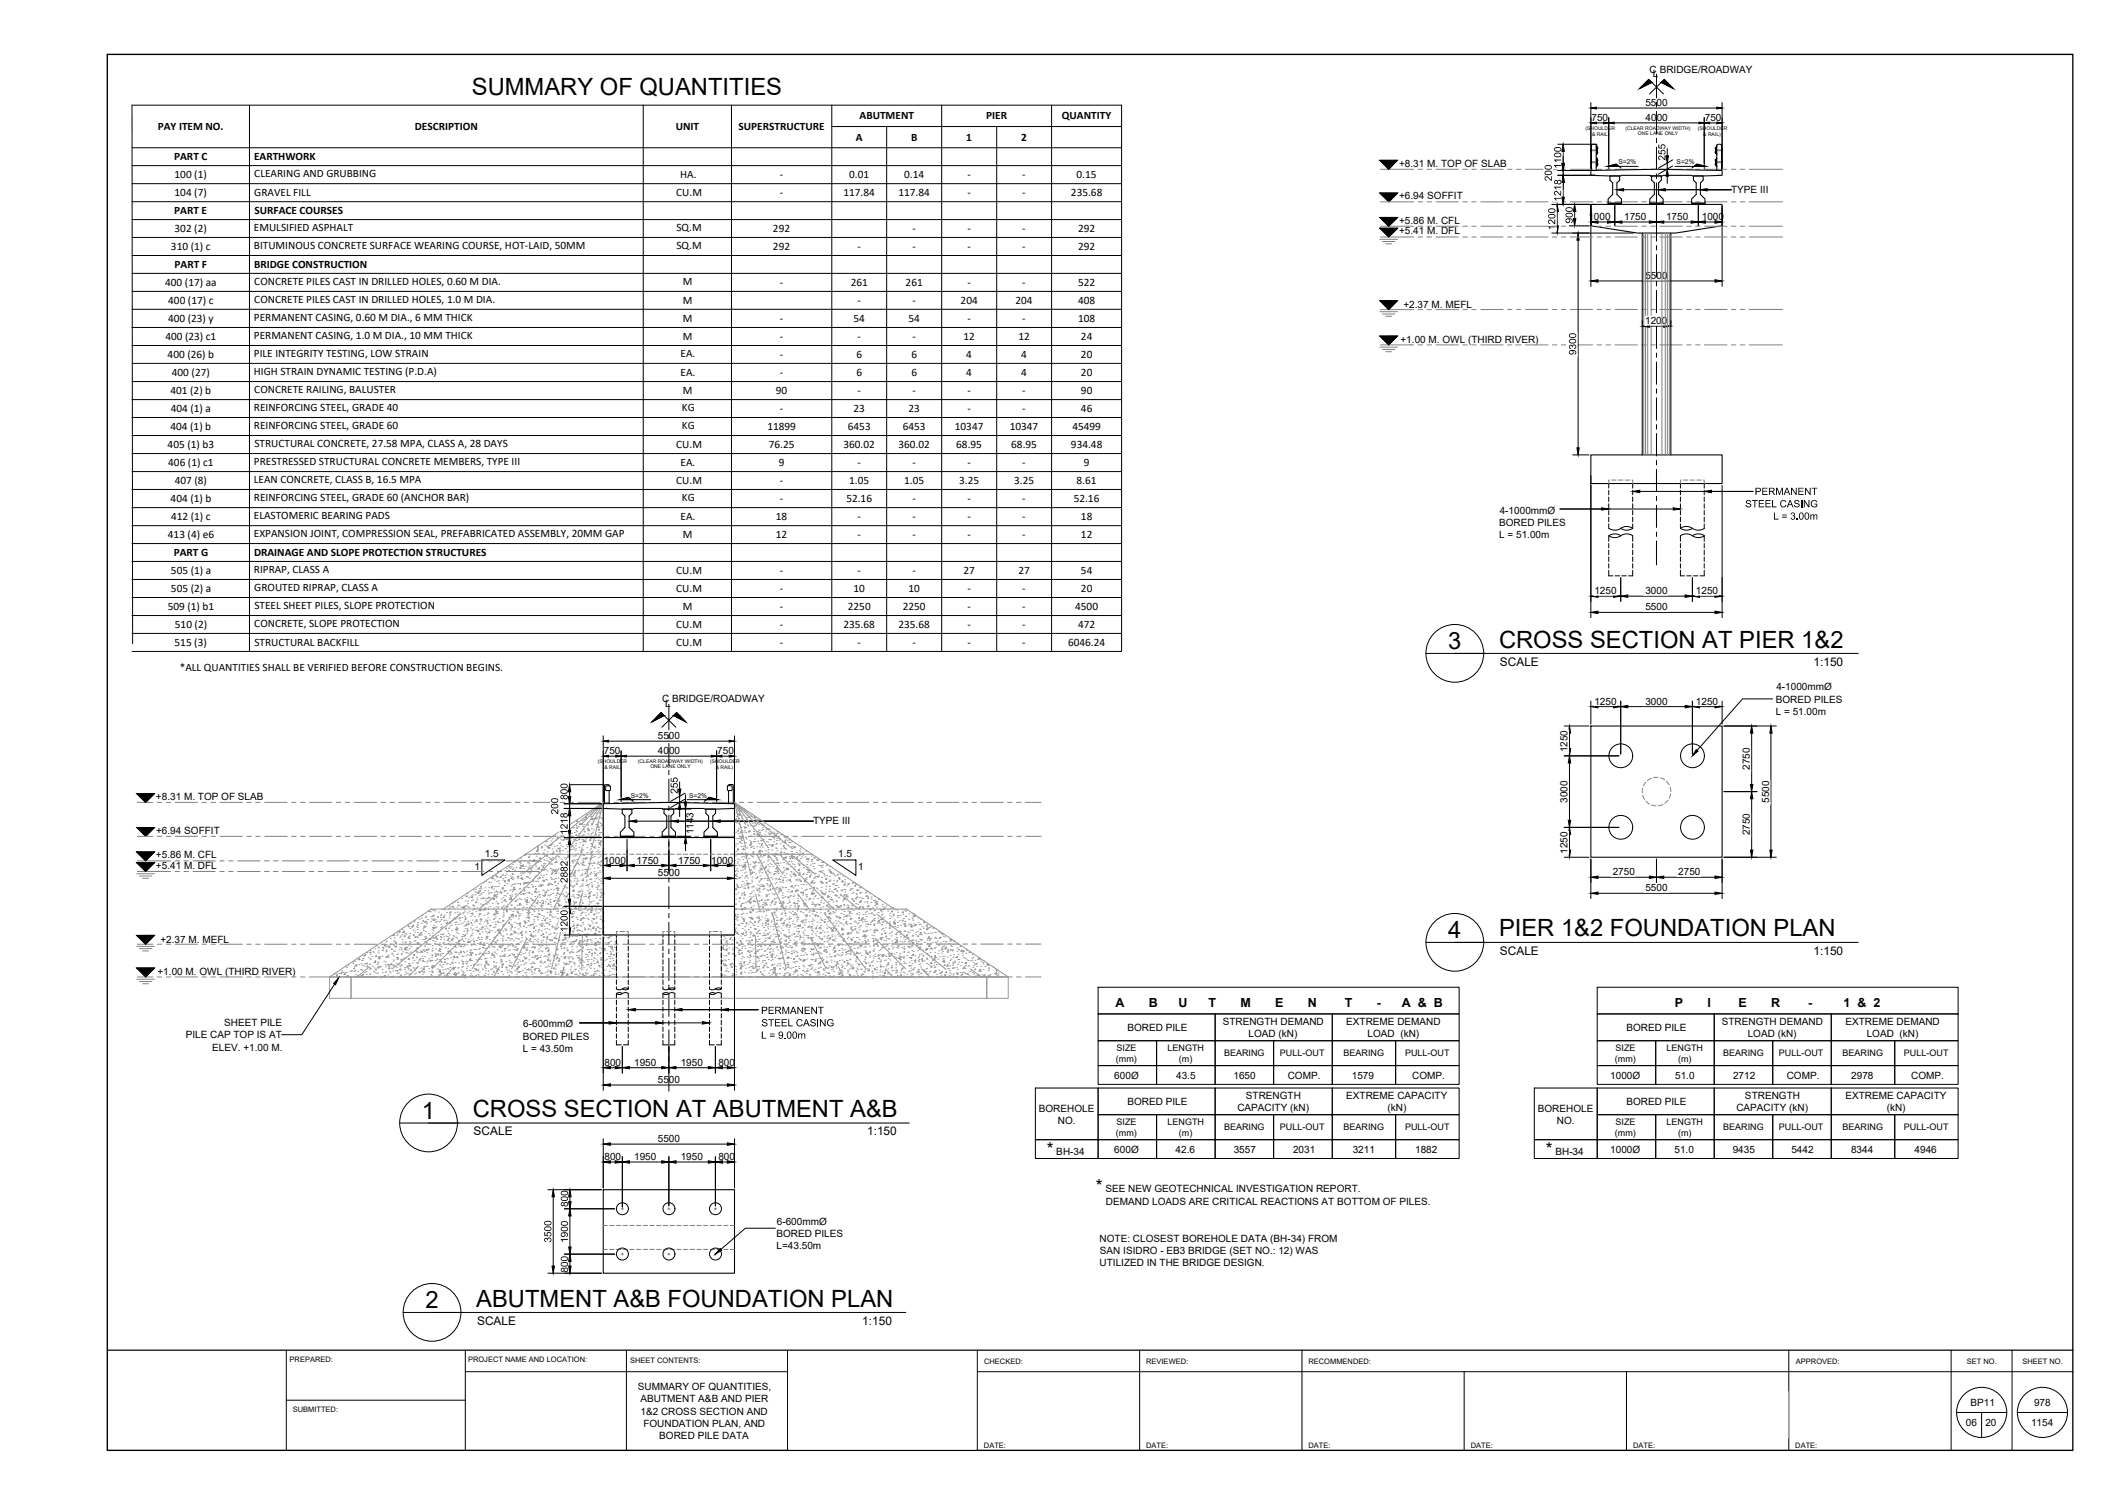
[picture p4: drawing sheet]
<svg xmlns="http://www.w3.org/2000/svg" width="594mm" height="420mm" viewBox="0 0 594 420" stroke-linecap="round" stroke-linejoin="round" font-family="sans-serif">
<defs><g id="words">
<g font-size="6.6">
<text x="131.8" y="26.5">SUMMARY OF QUANTITIES</text>
<text x="404.5" y="181.4">3</text>
<text x="418.7" y="180.9">CROSS SECTION AT PIER 1&amp;2</text>
<text x="404.5" y="262.1">4</text>
<text x="418.7" y="261.6">PIER 1&amp;2 FOUNDATION PLAN</text>
<text x="117.8" y="312.5">1</text>
<text x="132" y="312">CROSS SECTION AT ABUTMENT A&amp;B</text>
<text x="118.8" y="365.5">2</text>
<text x="133" y="365">ABUTMENT A&amp;B FOUNDATION PLAN</text>
</g>
<g font-size="4.9">
<text x="292.4" y="322.6">*</text>
<text x="431.8" y="322.6">*</text>
<text x="306.1" y="332.9">*</text>
</g>
<g font-size="3.5">
<text x="311.5" y="281.2">A</text>
<text x="320.8" y="281.2">B</text>
<text x="329.2" y="281.2">U</text>
<text x="337.5" y="281.2">T</text>
<text x="346.5" y="281.2">M</text>
<text x="356.2" y="281.2">E</text>
<text x="365.3" y="281.2">N</text>
<text x="375.6" y="281.2">T</text>
<text x="384.5" y="281.2">-</text>
<text x="391.5" y="281.2">A &amp; B</text>
<text x="467.7" y="281.2">P</text>
<text x="476.9" y="281.2">I</text>
<text x="485.6" y="281.2">E</text>
<text x="494.7" y="281.2">R</text>
<text x="505" y="281.2">-</text>
<text x="514.9" y="281.2">1 &amp; 2</text>
</g>
<g font-size="3.3">
<text x="418.9" y="185.9">SCALE</text>
<text x="506.5" y="185.9">1:150</text>
<text x="418.9" y="266.7">SCALE</text>
<text x="506.5" y="266.7">1:150</text>
<text x="132.3" y="317.1">SCALE</text>
<text x="242.2" y="317.1">1:150</text>
<text x="133.3" y="370">SCALE</text>
<text x="240.8" y="370">1:150</text>
</g>
<g font-size="3.2">
<text x="240.1" y="33.4">ABUTMENT</text>
<text x="275.5" y="33.4">PIER</text>
<text x="296.6" y="33.4">QUANTITY</text>
<text x="44.1" y="36.3">PAY ITEM NO.</text>
<text x="115.9" y="36.3">DESCRIPTION</text>
<text x="188.7" y="36.3">UNIT</text>
<text x="206.3" y="36.3">SUPERSTRUCTURE</text>
<text x="239.1" y="39.3">A</text>
<text x="254.5" y="39.3">B</text>
<text x="269.9" y="39.3">1</text>
<text x="285.2" y="39.3">2</text>
<text x="48.6" y="44.8">PART C</text>
<text x="71" y="44.7">EARTHWORK</text>
<text x="48.8" y="49.8">100 (1)</text>
<text x="71" y="49.5">CLEARING AND GRUBBING</text>
<text x="190" y="49.7">HA.</text>
<text x="217.8" y="49.8">-</text>
<text x="237.2" y="49.8">0.01</text>
<text x="252.6" y="49.8">0.14</text>
<text x="270.2" y="49.8">-</text>
<text x="285.5" y="49.8">-</text>
<text x="300.7" y="49.8">0.15</text>
<text x="48.7" y="59.8">PART E</text>
<text x="48.8" y="54.8">104 (7)</text>
<text x="71" y="54.7">GRAVEL FILL</text>
<text x="71.1" y="59.7">SURFACE COURSES</text>
<text x="188.9" y="54.7">CU.M</text>
<text x="217.8" y="54.8">-</text>
<text x="235.6" y="54.8">117.84</text>
<text x="251" y="54.8">117.84</text>
<text x="270.2" y="54.8">-</text>
<text x="285.5" y="54.8">-</text>
<text x="299.1" y="54.8">235.68</text>
<text x="48.8" y="64.9">302 (2)</text>
<text x="70.9" y="64.5">EMULSIFIED ASPHALT</text>
<text x="188.9" y="64.5">SQ.M</text>
<text x="215.9" y="64.9">292</text>
<text x="254.8" y="64.9">-</text>
<text x="270.2" y="64.9">-</text>
<text x="285.5" y="64.9">-</text>
<text x="301.1" y="64.9">292</text>
<text x="47.8" y="69.9">310 (1) c</text>
<text x="70.9" y="69.6">BITUMINOUS CONCRETE SURFACE WEARING COURSE, HOT-LAID, 50MM</text>
<text x="188.9" y="69.5">SQ.M</text>
<text x="215.9" y="69.9">292</text>
<text x="239.5" y="69.9">-</text>
<text x="254.8" y="69.9">-</text>
<text x="270.2" y="69.9">-</text>
<text x="285.5" y="69.9">-</text>
<text x="301.1" y="69.9">292</text>
<text x="48.8" y="74.9">PART F</text>
<text x="71" y="74.8">BRIDGE CONSTRUCTION</text>
<text x="46.1" y="79.9">400 (17) aa</text>
<text x="71" y="79.6">CONCRETE PILES CAST IN DRILLED HOLES, 0.60 M DIA.</text>
<text x="190.7" y="79.8">M</text>
<text x="217.8" y="79.9">-</text>
<text x="237.6" y="79.9">261</text>
<text x="252.9" y="79.9">261</text>
<text x="270.2" y="79.9">-</text>
<text x="285.5" y="79.9">-</text>
<text x="301.1" y="79.9">522</text>
<text x="46.9" y="90">400 (23) y</text>
<text x="47" y="84.9">400 (17) c</text>
<text x="70.9" y="89.7">PERMANENT CASING, 0.60 M DIA., 6 MM THICK</text>
<text x="71" y="84.7">CONCRETE PILES CAST IN DRILLED HOLES, 1.0 M DIA.</text>
<text x="190.7" y="84.8">M</text>
<text x="190.7" y="89.8">M</text>
<text x="217.8" y="90">-</text>
<text x="238.4" y="90">54</text>
<text x="239.5" y="84.9">-</text>
<text x="253.7" y="90">54</text>
<text x="254.8" y="84.9">-</text>
<text x="268.3" y="84.9">204</text>
<text x="270.2" y="90">-</text>
<text x="283.6" y="84.9">204</text>
<text x="285.5" y="90">-</text>
<text x="301.1" y="84.9">408</text>
<text x="301.1" y="90">108</text>
<text x="46.2" y="95">400 (23) c1</text>
<text x="70.9" y="94.7">PERMANENT CASING, 1.0 M DIA., 10 MM THICK</text>
<text x="190.7" y="94.9">M</text>
<text x="217.8" y="95">-</text>
<text x="239.5" y="95">-</text>
<text x="254.8" y="95">-</text>
<text x="269.1" y="95">12</text>
<text x="284.4" y="95">12</text>
<text x="301.9" y="95">24</text>
<text x="46.8" y="100">400 (26) b</text>
<text x="70.9" y="99.7">PILE INTEGRITY TESTING, LOW STRAIN</text>
<text x="190.1" y="99.9">EA.</text>
<text x="217.8" y="100">-</text>
<text x="239.2" y="100">6</text>
<text x="254.6" y="100">6</text>
<text x="269.9" y="100">4</text>
<text x="285.2" y="100">4</text>
<text x="301.9" y="100">20</text>
<text x="48" y="105.1">400 (27)</text>
<text x="70.9" y="104.8">HIGH STRAIN DYNAMIC TESTING (P.D.A)</text>
<text x="190.1" y="104.9">EA.</text>
<text x="217.8" y="105.1">-</text>
<text x="239.2" y="105.1">6</text>
<text x="254.6" y="105.1">6</text>
<text x="269.9" y="105.1">4</text>
<text x="285.2" y="105.1">4</text>
<text x="301.9" y="105.1">20</text>
<text x="47.6" y="110.1">401 (2) b</text>
<text x="71" y="109.8">CONCRETE RAILING, BALUSTER</text>
<text x="190.7" y="110">M</text>
<text x="216.7" y="110.1">90</text>
<text x="239.5" y="110.1">-</text>
<text x="254.8" y="110.1">-</text>
<text x="270.2" y="110.1">-</text>
<text x="285.5" y="110.1">-</text>
<text x="301.9" y="110.1">90</text>
<text x="47.7" y="115.1">404 (1) a</text>
<text x="70.9" y="114.8">REINFORCING STEEL, GRADE 40</text>
<text x="70.9" y="119.8">REINFORCING STEEL, GRADE 60</text>
<text x="190.5" y="114.8">KG</text>
<text x="190.5" y="119.8">KG</text>
<text x="217.8" y="115.1">-</text>
<text x="238.4" y="115.1">23</text>
<text x="253.7" y="115.1">23</text>
<text x="270.2" y="115.1">-</text>
<text x="285.5" y="115.1">-</text>
<text x="301.9" y="115.1">46</text>
<text x="46.8" y="125.2">405 (1) b3</text>
<text x="47.6" y="120.1">404 (1) b</text>
<text x="71.1" y="124.9">STRUCTURAL CONCRETE, 27.58 MPA, CLASS A, 28 DAYS</text>
<text x="188.9" y="125.1">CU.M</text>
<text x="214.3" y="120.1">11899</text>
<text x="214.7" y="125.2">76.25</text>
<text x="235.6" y="125.2">360.02</text>
<text x="236.8" y="120.1">6453</text>
<text x="251" y="125.2">360.02</text>
<text x="252.1" y="120.1">6453</text>
<text x="266.7" y="120.1">10347</text>
<text x="267.1" y="125.2">68.95</text>
<text x="282" y="120.1">10347</text>
<text x="282.4" y="125.2">68.95</text>
<text x="299.1" y="125.2">934.48</text>
<text x="299.5" y="120.1">45499</text>
<text x="47" y="130.2">406 (1) c1</text>
<text x="70.9" y="129.9">PRESTRESSED STRUCTURAL CONCRETE MEMBERS, TYPE III</text>
<text x="190.1" y="130.1">EA.</text>
<text x="217.5" y="130.2">9</text>
<text x="239.5" y="130.2">-</text>
<text x="254.8" y="130.2">-</text>
<text x="270.2" y="130.2">-</text>
<text x="285.5" y="130.2">-</text>
<text x="302.7" y="130.2">9</text>
<text x="48.8" y="135.3">407 (8)</text>
<text x="70.9" y="135">LEAN CONCRETE, CLASS B, 16.5 MPA</text>
<text x="188.9" y="135.1">CU.M</text>
<text x="217.8" y="135.3">-</text>
<text x="237.2" y="135.3">1.05</text>
<text x="252.6" y="135.3">1.05</text>
<text x="267.9" y="135.3">3.25</text>
<text x="283.3" y="135.3">3.25</text>
<text x="300.7" y="135.3">8.61</text>
<text x="47.7" y="140.3">404 (1) b</text>
<text x="70.9" y="140">REINFORCING STEEL, GRADE 60 (ANCHOR BAR)</text>
<text x="190.5" y="140">KG</text>
<text x="217.8" y="140.3">-</text>
<text x="236.4" y="140.3">52.16</text>
<text x="254.8" y="140.3">-</text>
<text x="270.2" y="140.3">-</text>
<text x="285.5" y="140.3">-</text>
<text x="299.9" y="140.3">52.16</text>
<text x="47.8" y="145.3">412 (1) c</text>
<text x="70.9" y="145">ELASTOMERIC BEARING PADS</text>
<text x="190.1" y="145.2">EA.</text>
<text x="216.7" y="145.3">18</text>
<text x="239.5" y="145.3">-</text>
<text x="254.8" y="145.3">-</text>
<text x="270.2" y="145.3">-</text>
<text x="285.5" y="145.3">-</text>
<text x="301.9" y="145.3">18</text>
<text x="46.9" y="150.4">413 (4) e6</text>
<text x="48.5" y="155.4">PART G</text>
<text x="70.9" y="150.1">EXPANSION JOINT, COMPRESSION SEAL, PREFABRICATED ASSEMBLY, 20MM GAP</text>
<text x="71" y="155.2">DRAINAGE AND SLOPE PROTECTION STRUCTURES</text>
<text x="190.7" y="150.2">M</text>
<text x="216.7" y="150.4">12</text>
<text x="239.5" y="150.4">-</text>
<text x="254.8" y="150.4">-</text>
<text x="270.2" y="150.4">-</text>
<text x="285.5" y="150.4">-</text>
<text x="301.9" y="150.4">12</text>
<text x="47.8" y="160.4">505 (1) a</text>
<text x="70.9" y="160.1">RIPRAP, CLASS A</text>
<text x="188.9" y="160.2">CU.M</text>
<text x="217.8" y="160.4">-</text>
<text x="239.5" y="160.4">-</text>
<text x="254.8" y="160.4">-</text>
<text x="269.1" y="160.4">27</text>
<text x="284.4" y="160.4">27</text>
<text x="301.9" y="160.4">54</text>
<text x="47.8" y="165.4">505 (2) a</text>
<text x="71" y="165.1">GROUTED RIPRAP, CLASS A</text>
<text x="188.9" y="165.3">CU.M</text>
<text x="217.8" y="165.4">-</text>
<text x="238.4" y="165.4">10</text>
<text x="253.7" y="165.4">10</text>
<text x="270.2" y="165.4">-</text>
<text x="285.5" y="165.4">-</text>
<text x="301.9" y="165.4">20</text>
<text x="46.9" y="170.4">509 (1) b1</text>
<text x="71.1" y="170.1">STEEL SHEET PILES, SLOPE PROTECTION</text>
<text x="190.7" y="170.3">M</text>
<text x="217.8" y="170.4">-</text>
<text x="236.8" y="170.4">2250</text>
<text x="252.1" y="170.4">2250</text>
<text x="270.2" y="170.4">-</text>
<text x="285.5" y="170.4">-</text>
<text x="300.3" y="170.4">4500</text>
<text x="48.9" y="175.5">510 (2)</text>
<text x="71" y="175.1">CONCRETE, SLOPE PROTECTION</text>
<text x="188.9" y="175.3">CU.M</text>
<text x="217.8" y="175.5">-</text>
<text x="235.6" y="175.5">235.68</text>
<text x="251" y="175.5">235.68</text>
<text x="270.2" y="175.5">-</text>
<text x="285.5" y="175.5">-</text>
<text x="301.1" y="175.5">472</text>
<text x="48.8" y="180.5">515 (3)</text>
<text x="71.1" y="180.4">STRUCTURAL BACKFILL</text>
<text x="188.9" y="180.3">CU.M</text>
<text x="217.8" y="180.5">-</text>
<text x="239.5" y="180.5">-</text>
<text x="254.8" y="180.5">-</text>
<text x="270.2" y="180.5">-</text>
<text x="285.5" y="180.5">-</text>
<text x="298.3" y="180.5">6046.24</text>
<text x="50.2" y="187.5">*ALL QUANTITIES SHALL BE VERIFIED BEFORE CONSTRUCTION BEGINS.</text>
</g>
<g font-size="3.1">
<text x="436" y="47.2" transform="rotate(-90 436 47.2)">1100</text>
<text x="465.2" y="44.8" transform="rotate(-90 465.2 44.8)">255</text>
<text x="433.4" y="50.6" transform="rotate(-90 433.4 50.6)">200</text>
<text x="436" y="56.3" transform="rotate(-90 436 56.3)">1218</text>
<text x="440.2" y="99.2" transform="rotate(-90 440.2 99.2)">9300</text>
<text x="487.4" y="141.7">STEEL CASING</text>
<text x="490.1" y="138.3">PERMANENT</text>
<text x="495.3" y="145.2">L = 3.00m</text>
<text x="189.3" y="221.7" transform="rotate(-90 189.3 221.7)">255</text>
<text x="155.9" y="227.5" transform="rotate(-90 155.9 227.5)">200</text>
<text x="158.5" y="223.4" transform="rotate(-90 158.5 223.4)">800</text>
<text x="158.5" y="233.2" transform="rotate(-90 158.5 233.2)">1218</text>
<text x="158.5" y="246.7" transform="rotate(-90 158.5 246.7)">2882</text>
<text x="158.5" y="260.4" transform="rotate(-90 158.5 260.4)">1200</text>
<text x="212.6" y="283.3">PERMANENT</text>
<text x="212.6" y="286.7">STEEL CASING</text>
<text x="212.6" y="290.2">L = 9.00m</text>
<text x="158.6" y="337.2" transform="rotate(-90 158.6 337.2)">800</text>
<text x="154" y="347.1" transform="rotate(-90 154 347.1)">3500</text>
<text x="158.6" y="347.2" transform="rotate(-90 158.6 347.2)">1900</text>
<text x="158.6" y="355.5" transform="rotate(-90 158.6 355.5)">800</text>
</g>
<g font-size="3.1" fill="#808080">
<text x="434.4" y="64.3" transform="rotate(-90 434.4 64.3)">1200</text>
<text x="439.3" y="62.4" transform="rotate(-90 439.3 62.4)">900</text>
</g>
<g font-size="2.8">
<text x="460.8" y="20.3">C BRIDGE/ROADWAY</text>
<text x="461.6" y="21.6">L</text>
<text x="459.6" y="29.6">5500</text>
<text x="444.5" y="33.8">750</text>
<text x="459.6" y="33.8">4000</text>
<text x="476.2" y="33.8">750</text>
<text x="390.8" y="46.5">+8.31 M. TOP OF SLAB</text>
<text x="483.5" y="53.8">TYPE III</text>
<text x="390.8" y="55.6">+6.94 SOFFIT</text>
<text x="390.8" y="65.4">+5.41 M. DFL</text>
<text x="390.8" y="62.4">+5.86 M. CFL</text>
<text x="443.7" y="61.5">1000</text>
<text x="453.6" y="61.5">1750</text>
<text x="465.3" y="61.5">1750</text>
<text x="475.3" y="61.5">1000</text>
<text x="459.6" y="78">5500</text>
<text x="392" y="86">+2.37 M. MEFL</text>
<text x="391.2" y="95.9">+1.00 M. OWL (THIRD RIVER)</text>
<text x="459.5" y="90.6">1200</text>
<text x="418.9" y="143.5">4-1000mmØ</text>
<text x="418.7" y="146.9">BORED PILES</text>
<text x="418.7" y="150.4">L = 51.00m</text>
<text x="445.3" y="166">1250</text>
<text x="459.6" y="166">3000</text>
<text x="473.7" y="166">1250</text>
<text x="459.6" y="170.5">5500</text>
<text x="184.9" y="196.1">C BRIDGE/ROADWAY</text>
<text x="185.8" y="197.4">L</text>
<text x="445.3" y="196.8">1250</text>
<text x="459.6" y="196.8">3000</text>
<text x="473.7" y="196.8">1250</text>
<text x="496" y="196.3">BORED PILES</text>
<text x="496.1" y="192.8">4-1000mmØ</text>
<text x="496" y="199.7">L = 51.00m</text>
<text x="183.7" y="206.5">5500</text>
<text x="168.7" y="210.7">750</text>
<text x="183.8" y="210.7">4000</text>
<text x="200.3" y="210.7">750</text>
<text x="437.8" y="210.2" transform="rotate(-90 437.8 210.2)">1250</text>
<text x="488.7" y="215.1" transform="rotate(-90 488.7 215.1)">2750</text>
<text x="43.6" y="223.4">+8.31 M. TOP OF SLAB</text>
<text x="437.8" y="224.2" transform="rotate(-90 437.8 224.2)">3000</text>
<text x="494.1" y="224.2" transform="rotate(-90 494.1 224.2)">5500</text>
<text x="43.6" y="232.9">+6.94 SOFFIT</text>
<text x="193.7" y="233" transform="rotate(-90 193.7 233)">1143</text>
<text x="227.1" y="230.1">TYPE III</text>
<text x="488.7" y="233.4" transform="rotate(-90 488.7 233.4)">2750</text>
<text x="43.6" y="239.7">+5.86 M. CFL</text>
<text x="135.4" y="239.4">1.5</text>
<text x="234.1" y="239.4">1.5</text>
<text x="437.8" y="238.5" transform="rotate(-90 437.8 238.5)">1250</text>
<text x="43.6" y="242.7">+5.41 M. DFL</text>
<text x="132.5" y="243">1</text>
<text x="168.6" y="241.3">1000</text>
<text x="177.8" y="241.3">1750</text>
<text x="183.7" y="244.8">5500</text>
<text x="189.4" y="241.3">1750</text>
<text x="198.6" y="241.3">1000</text>
<text x="239.7" y="243">1</text>
<text x="450.4" y="244.5">2750</text>
<text x="468.8" y="244.5">2750</text>
<text x="459.6" y="249">5500</text>
<text x="44.8" y="263.3">+2.37 M. MEFL</text>
<text x="44" y="272.5">+1.00 M. OWL (THIRD RIVER)</text>
<text x="62.7" y="286.6">SHEET PILE</text>
<text x="146.1" y="287">6-600mmØ</text>
<text x="314.9" y="288">BORED PILE</text>
<text x="341.5" y="286.3">STRENGTH DEMAND</text>
<text x="376" y="286.3">EXTREME DEMAND</text>
<text x="454.3" y="288">BORED PILE</text>
<text x="480.9" y="286.3">STRENGTH DEMAND</text>
<text x="515.4" y="286.3">EXTREME DEMAND</text>
<text x="51.9" y="290.1">PILE CAP TOP IS AT</text>
<text x="59.3" y="293.5">ELEV. +1.00 M.</text>
<text x="146" y="290.5">BORED PILES</text>
<text x="146" y="294">L = 43.50m</text>
<text x="348.7" y="289.6">LOAD (kN)</text>
<text x="382" y="289.6">LOAD (kN)</text>
<text x="488.1" y="289.6">LOAD (kN)</text>
<text x="521.4" y="289.6">LOAD (kN)</text>
<text x="168.8" y="297.7">800</text>
<text x="177.1" y="297.7">1950</text>
<text x="190.1" y="297.7">1950</text>
<text x="200.7" y="297.7">800</text>
<text x="183.7" y="302.6">5500</text>
<text x="311.2" y="301.3">600Ø</text>
<text x="328.5" y="301.3">43.5</text>
<text x="344.5" y="301.3">1650</text>
<text x="359.7" y="301.3">COMP.</text>
<text x="377.6" y="301.3">1579</text>
<text x="394.4" y="301.3">COMP.</text>
<text x="449.7" y="301.3">1000Ø</text>
<text x="467.9" y="301.3">51.0</text>
<text x="484" y="301.3">2712</text>
<text x="499" y="301.3">COMP.</text>
<text x="517.1" y="301.3">2978</text>
<text x="533.8" y="301.3">COMP.</text>
<text x="290.2" y="310.7">BOREHOLE</text>
<text x="314.9" y="308.7">BORED PILE</text>
<text x="345.6" y="310.3">CAPACITY (kN)</text>
<text x="348" y="307">STRENGTH</text>
<text x="376" y="307">EXTREME CAPACITY</text>
<text x="387.6" y="310.3">(kN)</text>
<text x="429.5" y="310.7">BOREHOLE</text>
<text x="454.3" y="308.7">BORED PILE</text>
<text x="485" y="310.3">CAPACITY (kN)</text>
<text x="487.4" y="307">STRENGTH</text>
<text x="515.4" y="307">EXTREME CAPACITY</text>
<text x="527" y="310.3">(kN)</text>
<text x="295.5" y="314.1">NO.</text>
<text x="434.8" y="314.1">NO.</text>
<text x="183.7" y="319.1">5500</text>
<text x="295" y="322.6">BH-34</text>
<text x="311.2" y="322">600Ø</text>
<text x="328.3" y="322.1">42.6</text>
<text x="344.6" y="322.1">3557</text>
<text x="361.1" y="322.1">2031</text>
<text x="377.8" y="322.1">3211</text>
<text x="395.3" y="322.1">1882</text>
<text x="434.4" y="322.6">BH-34</text>
<text x="449.7" y="322">1000Ø</text>
<text x="467.7" y="322.1">51.0</text>
<text x="484" y="322.1">9435</text>
<text x="500.3" y="322.1">5442</text>
<text x="517" y="322.1">8344</text>
<text x="534.8" y="322.1">4946</text>
<text x="168.8" y="324.1">800</text>
<text x="177.1" y="324.1">1950</text>
<text x="190.1" y="324.1">1950</text>
<text x="200.7" y="324.1">800</text>
<text x="308.8" y="332.9">SEE NEW GEOTECHNICAL INVESTIGATION REPORT.</text>
<text x="308.9" y="336.8">DEMAND LOADS ARE CRITICAL REACTIONS AT BOTTOM OF PILES.</text>
<text x="216.9" y="345.7">BORED PILES</text>
<text x="217" y="342.3">6-600mmØ</text>
<text x="307.1" y="346.9">NOTE: CLOSEST BOREHOLE DATA (BH-34) FROM</text>
<text x="216.9" y="349">L=43.50m</text>
<text x="307.1" y="353.6">UTILIZED IN THE BRIDGE DESIGN.</text>
<text x="307.2" y="350.2">SAN ISIDRO - EB3 BRIDGE (SET NO.: 12) WAS</text>
<text x="178.2" y="388.5">SUMMARY OF QUANTITIES,</text>
<text x="178.9" y="391.8">ABUTMENT A&amp;B AND PIER</text>
<text x="178.9" y="395.2">1&amp;2 CROSS SECTION AND</text>
<text x="550.4" y="392.6">BP11</text>
<text x="568.1" y="392.6">978</text>
<text x="179.7" y="398.6">FOUNDATION PLAN, AND</text>
<text x="184.1" y="401.9">BORED PILE DATA</text>
<text x="549.1" y="398.4">06</text>
<text x="554.5" y="398.4">20</text>
<text x="567.3" y="398.4">1154</text>
</g>
<g font-size="2.5">
<text x="311.9" y="293.6">SIZE</text>
<text x="326.1" y="293.6">LENGTH</text>
<text x="451.2" y="293.6">SIZE</text>
<text x="465.5" y="293.6">LENGTH</text>
<text x="311.7" y="296.6">(mm)</text>
<text x="329.3" y="296.6">(m)</text>
<text x="341.9" y="294.9">BEARING</text>
<text x="357.5" y="294.9">PULL-OUT</text>
<text x="375.3" y="294.9">BEARING</text>
<text x="392.4" y="294.9">PULL-OUT</text>
<text x="451.1" y="296.6">(mm)</text>
<text x="468.7" y="296.6">(m)</text>
<text x="481.3" y="294.9">BEARING</text>
<text x="496.9" y="294.9">PULL-OUT</text>
<text x="514.6" y="294.9">BEARING</text>
<text x="531.8" y="294.9">PULL-OUT</text>
<text x="311.7" y="317.3">(mm)</text>
<text x="311.9" y="314.2">SIZE</text>
<text x="326.1" y="314.3">LENGTH</text>
<text x="329.3" y="317.3">(m)</text>
<text x="341.9" y="315.6">BEARING</text>
<text x="357.5" y="315.6">PULL-OUT</text>
<text x="375.3" y="315.6">BEARING</text>
<text x="392.4" y="315.6">PULL-OUT</text>
<text x="451.1" y="317.3">(mm)</text>
<text x="451.2" y="314.2">SIZE</text>
<text x="465.5" y="314.3">LENGTH</text>
<text x="468.7" y="317.3">(m)</text>
<text x="481.3" y="315.6">BEARING</text>
<text x="496.9" y="315.6">PULL-OUT</text>
<text x="514.6" y="315.6">BEARING</text>
<text x="531.8" y="315.6">PULL-OUT</text>
</g>
<g font-size="2.1">
<text x="80.9" y="380.4">PREPARED:</text>
<text x="130.7" y="380.6">PROJECT NAME AND LOCATION:</text>
<text x="176" y="380.9">SHEET CONTENTS:</text>
<text x="274.9" y="381">CHECKED:</text>
<text x="320.1" y="381">REVIEWED:</text>
<text x="365.5" y="381">RECOMMENDED:</text>
<text x="501.6" y="381">APPROVED:</text>
<text x="549.3" y="380.9">SET NO.</text>
<text x="564.9" y="380.9">SHEET NO.</text>
<text x="81.7" y="394.6">SUBMITTED:</text>
<text x="274.8" y="404.6">DATE:</text>
<text x="320.1" y="404.6">DATE:</text>
<text x="365.5" y="404.6">DATE:</text>
<text x="410.8" y="404.6">DATE:</text>
<text x="456.1" y="404.6">DATE:</text>
<text x="501.4" y="404.6">DATE:</text>
</g>
<g font-size="1.9">
<text x="452" y="45.9">S=2%</text>
<text x="468.3" y="45.9">S=2%</text>
<text x="176.2" y="222.8">S=2%</text>
<text x="192.4" y="222.8">S=2%</text>
</g>
<g font-size="1.4">
<text x="442.8" y="36.4">(SHOULDER</text>
<text x="444.7" y="37.9">&amp; RAIL)</text>
<text x="454" y="36.4">(CLEAR ROADWAY WIDTH)</text>
<text x="457.5" y="37.7">ONE LANE ONLY</text>
<text x="474.2" y="36.4">(SHOULDER</text>
<text x="475.7" y="37.9">&amp; RAIL)</text>
<text x="167" y="213.2">(SHOULDER</text>
<text x="168.8" y="214.8">&amp; RAIL)</text>
<text x="178.2" y="213.2">(CLEAR ROADWAY WIDTH)</text>
<text x="181.7" y="214.6">ONE LANE ONLY</text>
<text x="198.4" y="213.2">(SHOULDER</text>
<text x="199.9" y="214.8">&amp; RAIL)</text>
</g>
</g></defs>
<!-- layer: 0 -->
<g fill="none" stroke="#000" stroke-width=".28">
<path d="M36.9 29.4h276.4v152.6h-276.4M69.7 29.4v152.6M179.7 29.4v152.6M204.3 29.4v152.6M232.3 35.3h81M232.3 29.4v152.6M247.6 35.3v146.7M263 29.4v152.6M278.4 35.3v146.7M293.7 29.4v152.6M444.3 28.7v18.4M445.9 30.2h33.6"/>
<path d="M445.9 34.3h1.9M449.3 32.9v14.2M450.8 34.3h23.7M462.7 20.7v6.6M462.7 28.6v1.2M462.7 31.1v6.3M462.7 38.6v1.3M476 32.9v14.2M477.5 34.3h2M481 28.7v18.4M36.9 41.3h276.4M36.9 46.3h276.4"/>
<path d="M36.9 51.3h276.4M36.9 56.3h276.4M433.4 57.1h12.1M435.1 40.3h11M435.1 47.6h10.4M435.1 49h10.4M436.6 47.6v1.4M444.3 57.6v22.4M451 57.4v5.6M462.7 41.1v6.3M462.7 48.6v1.3M462.7 51.1v16.3"/>
<path d="M465.7 45.6v1.6M465.7 49.2v2M467.2 46.4l-4 2.3M467.2 44.7l-4 2.3M474.3 57.4v5.6M481 57.6v22.4M36.9 61.3h276.4M36.9 66.3h276.4M36.9 71.4h276.4M36.9 76.4h276.4M433.4 65.1h22.8M438.3 63.1h5.5"/>
<path d="M440.8 67.1v58M446.3 78.5h32.7M446.3 62h2.7M453 62h7.7M462.7 68.6v1.3M462.7 71.1v6.3M462.7 78.6v1.3M464.7 62h7.7M476.3 62h2.7M36.9 81.4h276.4M36.9 86.4h276.4M36.9 91.5h276.4"/>
<path d="M36.9 96.5h276.4M458.7 89.6v1M460.7 91.1h4M462.7 81.1v6.3M462.7 88.6v1.3M462.7 91.1v6.3M462.7 98.6v1.3M466.7 89.6v1M36.9 101.5h276.4M36.9 106.6h276.4M36.9 111.6h276.4M36.9 116.6h276.4"/>
<path d="M462.7 101.1v6.3M462.7 108.6v1.3M462.7 111.1v6.3M462.7 118.6v1.3M36.9 121.7h276.4M36.9 126.7h276.4M36.9 131.7h276.4M36.9 136.7h276.4M439.3 127.1h4.5M444.3 132.9v39.7M449.3 135.1v1.3M449.3 137v1.2"/>
<path d="M449.3 138.9v1.2M456 135.1v1.3M456 137v1.2M456 138.9v1.2M458 137.3h31.6M462.7 121.1v6.3M462.7 128.6v1.3M462.7 131.1v6.3M462.7 138.6v1.3M469.3 135.1v1.3M469.3 137v1.2M469.3 138.9v1.2"/>
<path d="M476 135.1v1.3M476 137v1.2M476 138.9v1.2M481 135.6v37M36.9 141.8h276.4M36.9 146.9h276.4M36.9 151.8h276.4M36.9 156.8h276.4M435.7 142.2h31.7M449.3 140.7v1.3M449.3 142.6v1.2M449.3 144.5v1.3"/>
<path d="M449.3 146.3v1.3M449.3 149.7v1.5M449.3 151.8v1.3M449.3 153.7v1.3M449.3 155.6v1.2M449.3 157.5v1.2M449.3 159.3v1.6h1.2M456 140.7v1.3M456 142.6v1.2M456 144.5v1.3M456 146.3v1.3M456 149.7v1.5"/>
<path d="M456 151.8v1.3M456 153.7v1.3M456 155.6v1.2M456 157.5v1.2M456 159.3v1.6h-1.1M462.7 141.1v6.3M462.7 148.6v1.3M462.7 151.1v6.7M469.3 159.3v1.6h1.2M469.3 140.7v1.3M469.3 142.6v1.2M469.3 144.5v1.3"/>
<path d="M469.3 146.3v1.3M469.3 149.7v1.5M469.3 151.8v1.3M469.3 153.7v1.3M469.3 155.6v1.2M469.3 157.5v1.2M476 140.7v1.3M476 142.6v1.2M476 144.5v1.3M476 146.3v1.3M476 149.7v1.5M476 151.8v1.3"/>
<path d="M476 153.7v1.3M476 155.6v1.2M476 157.5v1.2M476 159.3v1.6h-1.1M36.9 161.9h276.4M36.9 166.9h276.4M36.9 172h276.4M36.9 177h276.4M446.3 171.1h32.7M446.3 166.5h4.4M451.1 160.9h1.3M452.7 161.4v6.6"/>
<path d="M453 160.9h1.2M454.7 166.5h16M471.1 160.9h1.3M472.7 161.4v6.6M473 160.9h1.2M474.7 166.5h4.3M186.8 196.8v7.1M444.3 195.9v6.4M446.3 197.4h4.4M452.7 195.9v14.8M454.7 197.4h16M472.7 195.9v14.8"/>
<path d="M474.7 197.4h4.3M481 195.9v6.4M495.1 195.2h-8.4l-12.7 14.4M157.6 219.2h11M168.5 205.6v18.4M169.2 219.7l1.1-.2 .2 1.2-1.2 .2zM170 207.1h33.7M170 211.2h2M170.1 219.5l-.1-.3-1.2 .1v5.2M173.5 209.8v14.2M175 211.2h23.7M186.8 205.2v1.2"/>
<path d="M186.8 207.7v6.2M186.8 215.2v1.2M186.8 217.7v6.2M200.2 209.8v14.2M201.6 211.2h2.1M203.2 219.6h1.3l-.2 1.3h-1zM203.5 219.5l.1-.3 1.2 .1v5.2M205.1 205.6v18.4M436.9 202.8h6.9M436.9 211.2h15.3M438.4 204.8v4.3M438.4 213.1v16.1"/>
<path d="M481.5 202.8h14.6M489.2 204.8v14.4M494.6 204.8v32.7M157.6 224.5h10.4M157.6 225.8h10.4M157.6 234h10.4M159.1 224.5v1.3M159.1 236v15.2M168.5 237.4v9.5M170.1 220.9v3.6M175.1 234.5v8.8M186.8 225.2v1.2"/>
<path d="M186.8 227.7v6.2M186.8 234.5v9.4M189.8 222.4v1.7M189.8 226.1v2M191.3 223.3l-4 2.3M191.3 221.6l-4 2.3M198.5 234.5v8.8M203.5 220.9v3.6M205.1 237.2v9.7M436.9 239.5h6.9M436.9 231.1h15.3M438.4 233.1v4.4"/>
<path d="M444.3 240v11M462.7 240v6.5M481 240v11M481.5 239.5h14.6M481.5 221.1h9.2M489.2 223.1v14.4M134.6 240.2h6.5l-6.5 4.4zM157.6 253.2h10.4M170.5 241.8h2.6M170.5 245.4h32.7M177.2 241.8h7.6M186.8 245.2v1.2"/>
<path d="M186.8 247.7v6.2M186.8 255.2v1.2M186.8 257.7v6.2M188.8 241.8h7.7M200.5 241.8h2.7M232.6 240.2h6.5v4.4zM446.3 245.1h14.4M446.3 249.6h32.7M464.7 245.1h14.3M157.6 261.2h10.4M168.5 261.7v42.9M172.2 261.2v.7"/>
<path d="M172.2 262.5v1.2M172.2 264.4v1.2M172.2 266.2v1.3M172.2 268.1v1.3M172.2 270v1.2M172.2 271.9v1.2M172.2 273.7v1.3M172.2 275.6v.7M172.2 277.6v1.2M172.2 279.4v1.3M175.5 270v1.3M175.5 261.2v.7"/>
<path d="M175.5 262.5v1.2M175.5 264.4v1.2M175.5 266.2v1.3M175.5 268.1v1.3M175.5 271.9v1.2M175.5 273.8v1.2M175.5 275.6v.7M175.5 277.6v1.2M175.5 279.4v1.3M185.2 270v1.3M185.2 261.2v.7M185.2 262.5v1.2"/>
<path d="M185.2 264.4v1.2M185.2 266.2v1.3M185.2 268.1v1.3M185.2 271.9v1.2M185.2 273.8v1.2M185.2 275.6v.7M185.2 277.6v1.2M185.2 279.4v1.3M186.8 265.2v1.2M186.8 267.7v6.2M186.8 275.2v1.2M186.8 277.7v6.2"/>
<path d="M188.5 261.2v.7M188.5 262.5v1.2M188.5 264.4v1.2M188.5 266.2v1.3M188.5 268.1v1.3M188.5 270v1.2M188.5 271.9v1.2M188.5 273.7v1.3M188.5 275.6v.7M188.5 277.6v1.2M188.5 279.4v1.3M198.2 270v1.3"/>
<path d="M198.2 261.2v.7M198.2 262.5v1.2M198.2 264.4v1.2M198.2 266.2v1.3M198.2 268.1v1.3M198.2 271.9v1.2M198.2 273.8v1.2M198.2 275.6v.7M198.2 277.6v1.2M198.2 279.4v1.3M201.5 261.2v.7M201.5 262.5v1.2"/>
<path d="M201.5 264.4v1.2M201.5 266.2v1.3M201.5 268.1v1.3M201.5 270v1.2M201.5 271.9v1.2M201.5 273.7v1.3M201.5 275.6v.7M201.5 277.6v1.2M201.5 279.4v1.3M205.1 261.7v42.9M161.9 285.8h34.3M170.5 298.3h1.3"/>
<path d="M172.2 281.3v1.2M172.2 283.2v1.2M172.2 285v1.3M172.2 286.9v1.3M172.2 288.8v1.2M172.2 290.7v1.2h1.3M173.8 292.4v7.4M175.5 281.3v1.2M175.5 283.2v1.2M175.5 285v1.3M175.5 286.9v1.3M175.5 288.8v1.2"/>
<path d="M175.5 290.7v1.2h-1.4M175.8 298.3h9M177.5 282.1h34.3M185.2 290.7v1.2h1.3M185.2 281.3v1.2M185.2 283.2v1.2M185.2 285v1.3M185.2 286.9v1.3M185.2 288.8v1.2M186.8 285.2v1.2M186.8 287.7v17.1M188.5 290.7v1.2h-1.4"/>
<path d="M188.5 281.3v1.2M188.5 283.2v1.2M188.5 285v1.3M188.5 286.9v1.3M188.5 288.8v1.2M188.8 298.3h9M198.2 290.7v1.2h1.3M198.2 281.3v1.2M198.2 283.2v1.2M198.2 285v1.3M198.2 286.9v1.3M198.2 288.8v1.2"/>
<path d="M199.8 292.4v7.4M201.5 290.7v1.2h-1.3M201.5 281.3v1.2M201.5 283.2v1.2M201.5 285v1.3M201.5 286.9v1.3M201.5 288.8v1.2M201.8 298.3h1.4M168.5 318.1v13.8M170.5 303.1h32.7M170.5 319.6h32.7M205.1 318.1v13.8"/>
<path d="M153 332.4h15M154.5 334.3v19.4M157.6 337.7h14.1M159.2 339.7v8.7M170.5 324.6h1.3M173.8 323.1v14.1M175.8 324.6h9M186.8 323.1v13.7M188.8 324.6h9M199.8 323.1v13.8M201.8 324.6h1.4M153 355.7h15"/>
<path d="M157.6 350.4h14.1M216.6 343.1h-8.4l-6.9 5.9"/>
<circle cx="570.5" cy="394.6" r="7"/>
</g>
<g fill="#000" stroke="#000" stroke-width=".28">
<path d="M444.3 30.2l1.6-.3v.5zM444.3 34.3l1.6-.2v.5zM447.8 34.1l1.5 .2-1.5 .3zM449.3 34.3l1.5-.2v.5zM474.5 34.1l1.5 .2-1.5 .3zM476 34.3l1.5-.2v.5zM479.5 29.9l1.5 .3-1.5 .2zM479.5 34.1l1.5 .2-1.5 .3zM436.2 55.1h.7l-.3 2zM465.7 47.2l.3 2h-.7zM434.6 63.1h.7l-.4 2zM440.8 65.1l.3 2h-.7z"/>
<path d="M444.3 78.5l2-.4v.7zM444.3 62l2-.3v.7zM449 61.7l2 .3-2 .4zM451 62l2-.3v.7zM460.7 61.7l2 .3-2 .4zM462.7 62l2-.3v.7zM472.4 61.7l1.9 .3-1.9 .4zM474.3 62l2-.3v.7zM479 78.1l2 .4-2 .3zM479 61.7l2 .3-2 .4zM458.7 91.1l2-.3v.6zM464.7 90.8l2 .3-2 .3z"/>
<path d="M440.4 125.1h.7l-.3 2zM456 137.3l2-.4v.7zM476 137.3l2-.4v.7zM447.3 141.9l2 .3-2 .3zM467.4 141.9l1.9 .3-1.9 .3zM444.3 171.1l2-.4v.7zM444.3 166.5l2-.3v.7zM450.7 166.2l2 .3-2 .4zM452.7 166.5l2-.3v.7zM470.7 166.2l2 .3-2 .4zM472.7 166.5l2-.3v.7zM479 170.7l2 .4-2 .3z"/>
<path d="M479 166.2l2 .3-2 .4zM444.3 197.4l2-.3v.6zM450.7 197.1l2 .3-2 .3zM452.7 197.4l2-.3v.6zM470.7 197.1l2 .3-2 .3zM472.7 197.4l2-.3v.6zM479 197.1l2 .3-2 .3zM168.5 207.1l1.5-.3v.5zM168.5 211.2l1.5-.2v.5zM172 211l1.5 .2-1.5 .3zM173.5 211.2l1.5-.2v.5zM198.7 211l1.5 .2-1.5 .3z"/>
<path d="M200.2 211.2l1.4-.2v.5zM203.7 206.8l1.4 .3-1.4 .2zM203.7 211l1.4 .2-1.4 .3zM438.4 202.8l.3 2h-.7zM438 209.1h.7l-.3 2.1zM438.4 211.2l.3 1.9h-.7zM473.8 209.4l.5 .4-1.6 1.4zM489.2 202.8l.4 2h-.7zM488.9 219.2h.7l-.4 1.9zM494.6 202.8l.4 2h-.7zM158.7 222.5h.7l-.3 2zM158.7 232h.7l-.3 2z"/>
<path d="M159.1 234l.3 2h-.7zM189.8 224.1l.4 2h-.7zM438 229.2h.7l-.3 1.9zM438.4 231.1l.3 2h-.7zM438 237.5h.7l-.3 2zM488.9 237.5h.7l-.4 2zM489.2 221.1l.4 2h-.7zM494.3 237.5h.7l-.4 2zM158.7 251.2h.7l-.3 2zM158.7 259.2h.7l-.3 2zM168.5 241.8l2-.3v.6zM168.5 245.4l2-.4v.7z"/>
<path d="M173.1 241.5l2 .3-2 .3zM175.1 241.8l2.1-.3v.6zM184.8 241.5l2 .3-2 .3zM186.8 241.8l2-.3v.6zM196.5 241.5l2 .3-2 .3zM198.5 241.8l2-.4v.7zM203.2 241.4l1.9 .4-1.9 .3zM203.2 245l1.9 .4-1.9 .3zM444.3 245.1l2-.4v.7zM444.3 249.6l2-.4v.7zM460.7 244.7l2 .4-2 .3zM462.7 245.1l2-.4v.7z"/>
<path d="M479 244.7l2 .4-2 .3zM479 249.2l2 .4-2 .3zM170.1 285.4l2.1 .4-2.1 .3zM168.5 298.3l2-.4v.7zM171.8 297.9l2 .4-2 .3zM173.8 298.3l2-.4v.7zM175.5 282.1l2-.4v.7zM183.1 285.4l2.1 .4-2.1 .3zM184.8 297.9l2 .4-2 .3zM186.8 298.3l2-.4v.7zM188.5 282.1l2-.4v.7zM196.2 285.4l2 .4-2 .3z"/>
<path d="M197.8 297.9l2 .4-2 .3zM199.8 298.3l2-.4v.7zM203.2 297.9l1.9 .4-1.9 .3zM201.5 282.1l2-.4v.7zM168.5 303.1l2-.3v.6zM168.5 319.6l2-.3v.7zM203.2 302.8l1.9 .3-1.9 .3zM203.2 319.3l1.9 .3-1.9 .4zM154.5 332.4l.4 1.9h-.7zM159.2 337.7l.3 2h-.7zM168.5 324.6l2-.3v.7zM171.8 324.3l2 .3-2 .4z"/>
<path d="M173.8 324.6l2-.3v.7zM184.8 324.3l2 .3-2 .4zM186.8 324.6l2-.3v.7zM197.8 324.3l2 .3-2 .4zM199.8 324.6l2-.3v.7zM203.2 324.3l1.9 .3-1.9 .4zM154.2 353.7h.7l-.4 2zM158.8 348.4h.7l-.3 2zM201.1 348.8l.4 .5-1.7 1.1z"/>
</g>
<!-- layer: Dimension -->
<path d="M451.4 53l2.1-.3v.6zM463.1 53l2-.3v.6zM474.8 53l2-.3v.6zM175.9 229.4l1.9-.3v.6zM187.5 229.4l2-.3v.6zM191.5 233.6l.3 2.1h-.7zM191.1 224h.7l-.3 2zM199.2 229.4l2-.3v.6zM94.5 273.3l-.8 1.8-.5-.4z" fill="#000" stroke="#000" stroke-width=".28"/>
<g fill="none" stroke="#000" stroke-width=".28">
<path d="M385.4 44.8h4.9l-2.4 2.5zM385.4 53.9h5l-2.5 2.5zM453.5 53h30.1M385.4 63.8h5l-2.5 2.4zM385.4 60.7h5l-2.5 2.5zM385.4 93.9h4.9l-2.4 2.5zM385.4 84h4.9l-2.4 2.5zM38.2 221.7h4.9l-2.4 2.5zM38.2 238h4.9l-2.4 2.5zM38.2 231.2h4.9l-2.4 2.4zM177.8 229.4h49.4M188.7 226h4.3"/>
<path d="M189.2 233.6h3.8M191.5 222v2M191.5 226v7.6M191.5 235.7v2M38.2 241h4.9l-2.4 2.5zM38.2 270.4h4.9l-2.4 2.5zM38.2 261.3h4.9l-2.4 2.5zM93.5 274.9l-9.2 14.2h-5.6"/>
<circle cx="452.7" cy="211.1" r="3.3"/>
<circle cx="472.7" cy="211.1" r="3.3"/>
<circle cx="452.7" cy="231.1" r="3.3"/>
<circle cx="472.7" cy="231.1" r="3.3"/>
<circle cx="173.8" cy="337.7" r="1.67"/>
<circle cx="186.8" cy="337.7" r="1.67"/>
<circle cx="199.8" cy="337.7" r="1.67"/>
<circle cx="173.8" cy="350.3" r="1.67"/>
<circle cx="186.8" cy="350.3" r="1.67"/>
<circle cx="199.8" cy="350.3" r="1.67"/>
</g>
<!-- layer: PS_CALLOUTS -->
<path d="M461.3 23l-3.4 1.8 2.6-2.6 4.1 4M464 23l3.4 1.8-2.6-2.6-4 4M457.5 46.5h-8.6l2.5-.7 1.4 1.1M467.8 46.5h8.6l-2.5-.7-1.3 1.1M185.5 199.9l-3.4 1.8 2.6-2.6 4.1 4.1M188.1 199.9l3.5 1.8-2.6-2.6-4.1 4.1M181.7 223.4h-8.6l2.5-.6 1.3 1.1M191.9 223.4h8.7l-2.5-.6-1.4 1.1" fill="none" stroke="#000" stroke-width=".28"/>
<path d="M459.7 23h1.6l-3.4 1.8zM460.5 22.2l.8 .8h-1.6zM464 23h1.7l1.7 1.8zM464.8 22.2l.9 .8h-1.7zM448.9 46.5l2.5-.7 .8 .7zM473.2 46.5l.7-.7 2.5 .7zM183.8 199.9h1.7l-3.4 1.8zM184.7 199.1l.8 .8h-1.7zM188.1 199.9h1.7l1.8 1.8zM189 199.1l.8 .8h-1.7zM173.1 223.4l2.5-.6 .8 .6zM197.3 223.4l.8-.6 2.5 .6z" fill="#000" stroke="#000" stroke-width=".28"/>
<!-- layer: C-ROAD-PROF-TTLB -->
<g fill="none" stroke="#808080" stroke-width=".28">
<path d="M385.6 47.3h9.2M385.6 56.4h9.2M396.1 47.3h1.2M396.1 56.4h1.2M398.6 47.3h1.2M398.6 56.4h1.2M401.1 47.3h6.2M401.1 56.4h6.2M408.6 47.3h1.2M408.6 56.4h1.2M411.1 47.3h1.2M411.1 56.4h1.2"/>
<path d="M413.6 47.3h6.2M413.6 56.4h6.3M421.1 47.3h1.2M421.1 56.4h1.3M423.6 47.3h1.2M423.6 56.4h1.3M426.1 47.3h6.3M426.1 56.4h6.3M436.1 47.3h1.2M438.6 47.3h6.2M438.6 56.4h6.2M446.1 47.3h1.2"/>
<path d="M446.1 56.4h1.2M448.6 47.3h1.2M448.6 56.4h1.2M451.1 47.3h6.2M451.1 56.4h6.3M458.6 47.3h1.2M458.6 56.4h1.3M461.1 47.3h1.2M461.1 56.4h1.3M463.6 47.3h6.2M463.6 56.4h6.3M471.1 47.3h1.3"/>
<path d="M471.1 56.4h1.3M473.6 47.3h1.3M473.6 56.4h1.3M476.1 47.3h6.2M476.1 56.4h6.2M483.6 47.3h1.2M483.6 56.4h1.2M486.1 47.3h1.2M486.1 56.4h1.2M488.6 47.3h9.2M488.6 56.4h9.3M385.6 66.2h9.2"/>
<path d="M385.6 63.2h9.2M396.1 66.2h1.2M396.1 63.2h1.2M398.6 66.2h1.2M398.6 63.2h1.2M401.1 66.2h6.2M401.1 63.2h6.2M408.6 66.2h1.2M408.6 63.2h1.2M411.1 66.2h1.2M411.1 63.2h1.2M413.6 66.2h6.2"/>
<path d="M413.6 63.2h6.2M421.1 66.2h1.2M421.1 63.2h1.2M423.6 66.2h1.2M423.6 63.2h1.2M426.1 66.2h6.3M426.1 63.2h6.3M433.6 66.2h1.2M436.1 66.2h1.2M438.6 66.2h6.2M438.6 63.2h6.2M446.1 66.2h1.2"/>
<path d="M446.1 63.2h1.2M448.6 66.2h1.2M448.6 63.2h1.2M451.1 66.2h6.2M451.1 63.2h6.2M458.6 66.2h1.2M458.6 63.2h1.2M461.1 66.2h1.2M461.1 63.2h1.2M463.6 66.2h6.3M463.6 63.2h6.3M471.1 66.2h1.3"/>
<path d="M471.1 63.2h1.3M473.6 66.2h1.3M473.6 63.2h1.3M476.1 66.2h6.2M476.1 63.2h6.2M483.6 66.2h1.2M483.6 63.2h1.2M486.1 66.2h1.2M486.1 63.2h1.2M488.6 66.2h9.2M488.6 63.2h9.2M385.6 96.4h9.2"/>
<path d="M385.6 86.5h9.2M396.1 96.4h1.2M396.1 86.5h1.2M398.6 96.4h1.2M398.6 86.5h1.2M401.1 96.4h6.2M401.1 86.5h6.2M408.6 96.4h1.2M408.6 86.5h1.2M411.1 96.4h1.2M411.1 86.5h1.2M413.6 96.4h6.2"/>
<path d="M419.8 86.4l-6.2 .1M421.1 96.4h1.2M421.1 86.4h1.2M423.6 96.4h1.2M423.6 86.4h1.2M426.1 96.4h6.3M426.1 86.4h6.3M433.6 96.4h1.2M433.6 86.4h1.2M436.1 96.4h1.2M436.1 86.4h1.2M438.6 96.4h6.2"/>
<path d="M438.6 86.4h6.2M446.1 96.4h1.2M446.1 86.4h1.2M448.6 96.4h1.2M448.6 86.4h1.2M451.1 96.4h6.2M451.1 86.4h6.2M458.6 96.4h1.2M458.6 86.4h1.2M461.1 96.4h1.2M461.1 86.4h1.2M463.6 96.4h6.2"/>
<path d="M463.6 86.4h6.2M471.1 96.4h1.3M471.1 86.4h1.3M473.6 96.4h1.3M473.6 86.4h1.3M476.1 96.4h6.2M476.1 86.4h6.2M483.6 96.4h1.2M483.6 86.4h1.2M486.1 96.4h1.2M486.1 86.4h1.2M488.6 96.4h9.2"/>
<path d="M488.6 86.4h9.2M38.4 224.2h4.3M38.4 233.6h4.3M43.9 224.2h1.3M43.9 233.6h1.3M46.4 224.2h1.3M46.4 233.6h1.3M48.9 224.2h6.3M48.9 233.6h6.3M56.4 224.2h1.3M56.4 233.6h1.3M58.9 224.2h1.3"/>
<path d="M59 233.6h1.2M61.4 224.2h6.3M61.5 233.6h6.2M68.9 224.2h1.3M69 233.6h1.2M71.4 224.2h1.3M71.5 233.6h1.2M73.9 224.2h6.3M74 233.6h6.2M81.4 224.2h1.3M81.4 233.6h1.3M83.9 224.2h1.3"/>
<path d="M83.9 233.6h1.3M86.4 224.2h6.3M86.4 233.6h6.3M93.9 224.2h1.3M93.9 233.6h1.3M96.4 224.2h1.3M96.4 233.6h1.3M98.9 224.2h6.3M98.9 233.6h6.3M106.4 224.2h1.3M106.5 233.6h1.2M108.9 224.2h1.3"/>
<path d="M109 233.6h1.2M111.4 224.2h6.3M111.5 233.6h6.2M118.9 224.2h1.3M119 233.6h1.2M121.5 224.2h1.2M121.5 233.6h1.2M124 224.2h6.2M124 233.6h6.2M131.4 224.2h1.3M131.4 233.6h1.3M133.9 224.2h1.3"/>
<path d="M133.9 233.6h1.3M136.4 224.2h6.3M136.4 233.6h6.3M143.9 224.2h1.3M144 233.6h1.2M146.4 224.2h1.3M146.5 233.6h1.2M148.9 224.2h6.3M149 233.6h6.2M158.9 224.2h1.3M159 233.6h1.2M161.4 224.2h6.3"/>
<path d="M161.5 233.6h6.2M168.5 238.6h1.1M169 224.2h1.2M169 233.6h1.2M170.2 238.6h1.3M171.4 224.2h1.3M171.4 233.6h1.3M172.1 238.6h1.3M173.9 224.2h6.3M173.9 233.6h6.3M174 238.6h1.2M175.9 238.6h1.2"/>
<path d="M177.7 238.6h1.3M179.6 238.6h1.2M181.4 224.2h1.3M181.4 233.6h1.3M181.5 238.6h1.2M183.3 238.6h1.3M183.9 224.2h1.3M184 233.6h1.2M185.3 238.6h1.2M186.4 224.2h6.3M186.5 233.6h6.2M187.1 238.6h1.2"/>
<path d="M189 238.6h1.2M190.8 238.6h1.3M192.7 238.6h1.3M193.9 224.2h1.3M194 233.6h1.2M194.6 238.6h1.3M196.4 224.2h1.3M196.5 233.6h1.2M196.5 238.6h1.2M198.4 238.6h1.2M198.9 224.2h6.3M199 233.6h6.2"/>
<path d="M200.2 238.6h1.3M202.1 238.6h1.3M204 238.6h1.2M205.9 238.6h1.2M206.5 224.2h1.2M206.5 233.6h1.2M207.7 238.6h1.3M209 224.2h1.2M209 233.6h1.2M209.6 238.6h1.3M211.5 224.2h6.2M211.5 233.6h6.2"/>
<path d="M211.5 238.6h1.2M213.4 238.6h1.2M215.2 238.6h1.3M217.1 238.6h1.3M218.9 224.2h1.3M218.9 233.6h1.3M219 238.6h1.2M220.9 238.6h1.2M221.4 224.2h1.3M221.4 233.6h1.3M222.7 238.6h1.2M223.9 224.2h6.3"/>
<path d="M223.9 233.6h6.3M231.4 224.2h1.3M231.5 233.6h1.2M233.9 224.2h1.3M234 233.6h1.2M236.4 224.2h6.3M236.5 233.6h6.2M243.9 224.2h1.3M244 233.6h1.2M246.5 224.2h1.2M246.5 233.6h1.2M249 224.2h6.2"/>
<path d="M249 233.6h6.2M256.5 224.2h1.2M256.5 233.6h1.2M259 224.2h1.2M259 233.6h1.2M261.5 224.2h6.2M261.5 233.6h6.2M268.9 224.2h1.3M269 233.6h1.2M271.4 224.2h1.3M271.5 233.6h1.2M273.9 224.2h6.3"/>
<path d="M274 233.6h6.2M281.4 224.2h1.3M281.5 233.6h1.2M283.9 224.2h1.3M284 233.6h1.2M286.4 224.2h4.3M286.5 233.6h4.3M38.4 243.5h9.2M38.4 240.5h9.2M48.9 243.5h1.2M48.9 240.5h1.2M51.4 243.5h1.2"/>
<path d="M51.4 240.5h1.2M53.9 243.5h6.2M53.9 240.5h6.2M61.4 243.5h1.2M61.4 240.5h1.2M63.9 243.5h1.2M63.9 240.5h1.2M66.4 243.5h6.2M66.4 240.5h6.2M73.9 243.5h1.2M73.9 240.5h1.2M76.4 243.5h1.2"/>
<path d="M76.4 240.5h1.2M78.9 243.5h6.2M78.9 240.5h6.2M86.4 243.5h1.2M86.4 240.5h1.2M88.9 243.5h1.2M88.9 240.5h1.2M91.4 243.5h6.2M91.4 240.5h6.2M98.9 243.5h1.2M98.9 240.5h1.2M101.4 243.5h1.2"/>
<path d="M101.4 240.5h1.2M103.9 243.5h6.2M103.9 240.5h6.2M111.4 243.5h1.2M111.4 240.5h1.2M113.9 243.5h1.2M113.9 240.5h1.2M116.4 243.5h6.2M116.4 240.5h6.2M123.9 243.5h1.2M123.9 240.5h1.2M126.4 243.5h1.2"/>
<path d="M126.4 240.5h1.2M128.9 243.5h6.2M128.9 240.5h6.2M136.4 243.5h1.2M136.4 240.5h1.2M138.9 243.5h1.2M138.9 240.5h1.2M141.4 243.5h9.2M141.4 240.5h9.2M38.4 272.9h4.3M38.4 263.8h4.3M43.9 272.9h1.3"/>
<path d="M43.9 263.8h1.3M46.4 272.9h1.3M46.4 263.8h1.3M48.9 272.9h6.3M48.9 263.8h6.3M56.4 272.9h1.3M56.4 263.8h1.3M58.9 272.9h1.3M58.9 263.8h1.3M61.4 272.9h6.3M61.4 263.8h6.3M68.9 272.9h1.3"/>
<path d="M68.9 263.8h1.3M71.4 272.9h1.3M71.4 263.8h1.3M73.9 272.9h6.3M73.9 263.8h6.3M81.4 272.9h1.3M81.4 263.8h1.3M83.9 272.9h1.3M83.9 263.8h1.3M86.4 272.9h6.3M86.4 263.8h6.3M93.9 272.9h1.3"/>
<path d="M93.9 263.8h1.3M96.4 272.9h1.3M96.4 263.8h1.3M98.9 272.9h6.3M98.9 263.8h6.3M106.4 272.9h1.3M106.4 263.8h1.3M108.9 272.9h1.3M108.9 263.8h1.3M111.4 272.9h6.3M111.4 263.8h6.3M118.9 272.9h1.3"/>
<path d="M118.9 263.8h1.3M121.5 272.9h1.2M121.5 263.8h1.2M124 272.9h6.2M124 263.8h6.2M131.4 272.9h1.3M131.4 263.8h1.3M133.9 272.9h1.3M133.9 263.8h1.3M136.4 272.9h6.3M136.4 263.8h6.3M143.9 272.9h1.3"/>
<path d="M143.9 263.8h1.3M146.4 272.9h1.3M146.4 263.8h1.3M148.9 272.9h6.3M148.9 263.8h6.3M156.4 272.9h1.3M156.4 263.8h1.3M158.9 272.9h1.3M158.9 263.8h1.3M161.4 272.9h6.3M161.4 263.8h6.3M169 272.9h1.2"/>
<path d="M169 263.8h1.2M171.4 272.9h1.3M171.4 263.8h1.3M173.9 272.9h6.3M173.9 263.8h6.3M181.4 272.9h1.3M181.4 263.8h1.3M183.9 272.9h1.3M183.9 263.8h1.3M186.4 272.9h6.3M186.4 263.8h6.3M193.9 272.9h1.3"/>
<path d="M193.9 263.8h1.3M196.4 272.9h1.3M196.4 263.8h1.3M198.9 272.9h6.3M198.9 263.8h6.3M206.5 272.9h1.2M206.5 263.8h1.2M209 272.9h1.2M209 263.8h1.2M211.5 272.9h6.2M211.5 263.8h6.2M218.9 272.9h1.3"/>
<path d="M218.9 263.7h1.3M221.4 272.9h1.3M221.4 263.7h1.3M223.9 272.9h6.3M223.9 263.7h6.3M231.4 272.9h1.3M231.4 263.7h1.3M233.9 272.9h1.3M233.9 263.7h1.3M236.4 272.9h6.3M236.4 263.7h6.3M243.9 272.9h1.3"/>
<path d="M243.9 263.7h1.3M246.5 272.9h1.2M246.5 263.7h1.2M249 272.9h6.2M249 263.7h6.2M256.5 272.9h1.2M256.5 263.7h1.2M259 272.9h1.2M259 263.7h1.2M261.5 272.9h6.2M261.5 263.7h6.2M268.9 272.9h1.3"/>
<path d="M268.9 263.7h1.3M271.4 272.9h1.3M271.4 263.7h1.3M273.9 272.9h6.3M273.9 263.7h6.3M281.4 272.9h1.3M281.4 263.7h1.3M283.9 272.9h1.3M283.9 263.7h1.3M286.4 272.9h4.3M286.4 263.7h4.3"/>
</g>
<!-- layer: PS_ELEV -->
<path d="M385.4 44.8h4.9l-2.4 2.5zM385.4 53.9h5l-2.5 2.5zM385.4 63.8h5l-2.5 2.4zM385.4 60.7h5l-2.5 2.5zM385.4 93.9h4.9l-2.4 2.5zM385.4 84h4.9l-2.4 2.5zM38.2 221.7h4.9l-2.4 2.5zM38.2 238h4.9l-2.4 2.5zM38.2 231.2h4.9l-2.4 2.4zM38.2 241h4.9l-2.4 2.5zM38.2 270.4h4.9l-2.4 2.5zM38.2 261.3h4.9l-2.4 2.5z" fill="#000" stroke="#000" stroke-width=".28"/>
<!-- layer: PS_TBLOCK -->
<g fill="none" stroke="#808080" stroke-width=".28">
<path d="M385.4 66.8h5M386.1 67.5h3.5M387.1 68.1h1.6M385.4 97h4.9M385.4 87.1h4.9M386.1 97.6h3.5M386.1 87.7h3.5M387.1 98.3h1.6M387.1 88.3h1.6M38.2 244.1h4.9M38.9 244.7h3.5M39.8 245.4h1.7"/>
<path d="M38.2 273.6h4.9M38.2 264.4h4.9M38.9 274.2h3.5M38.9 265h3.5M39.8 274.8h1.7M39.8 265.6h1.7"/>
</g>
<!-- layer: 0 -->
<g fill="none" stroke="#989898" stroke-width=".28">
<path d="M146.8 238.6h21.7M152.9 236.6l15.6-12.4-9.4 12.4M152.9 238.6l-6.9 5.6M156 238.6l-15.3 15.4M159.1 238.6l-4.1 5.6M162.3 230.4l6.2-6.2-3.1 6.2M162.3 238.6l-7.7 15.4M165.4 238.6l-1.4 5.6M168.5 224.2l-3.1 12.4M205.1 224.2l44.7 29.8h3.4l28.4 18.9h-80.1v-11.7h3.6zM205.1 238.6h21.8M205.1 224.2l3.2 12.4"/>
<path d="M208.3 230.4l-3.2-6.2 6.3 6.2M208.3 238.6l1.4 5.6M211.4 238.6l7.6 15.4M214.5 236.6l-9.4-12.4 15.6 12.4M214.5 238.6l4.2 5.6M217.6 238.6l15.3 15.4M220.7 238.6l7 5.6M123.8 254h44.7M128.7 255.3l-19.1 15.3M139 249.8l-5.2 4.2M143.3 255.3l-11.5 15.3M150.8 249.8l-3.1 4.2"/>
<path d="M157.9 255.3l-3.8 15.3M162.6 249.8l-1.1 4.2M205.1 254h44.7M211 249.8l1.1 4.2M215.8 255.3l3.8 15.3M222.8 249.8l3.2 4.2M230.3 255.3l11.5 15.3M234.6 249.8l5.3 4.2M244.9 255.3l19.1 15.3M92 272.9h6v6h-6zM92 272.9l28.5-18.9h3.3l44.7-29.8v37h3.7v11.7zM98 272.9h177.6v6h-177.6z"/>
<path d="M103.2 270.1l-3.5 2.8M106.3 273.2v.1M116.8 270.1l-2.8 2.8M118.1 273.2v.1M126.8 270.1l-2.5 2.8M129.2 262.2l-8.5 8.4M129.9 273.2l-.1 .1M139.5 270.1l-1.6 2.8M147.2 262.2l-4.3 8.4M147.4 273.2v.1M162.6 261.5l-.1 9.1M211 261.5l.2 9.1"/>
<path d="M216.1 270.1l.7 2.8M226.2 273.2v.1M226.5 262.2l4.2 8.4M234.1 270.1l1.6 2.8M243.8 273.2v.1M244.5 262.2l8.4 8.4M247.3 270.6l2 2.3M255.5 273.2l.1 .1M257.4 270.6l2.3 2.3M267.3 273.2v.1M271.1 270.6l2.8 2.3M275.6 272.9h6v6h-6z"/>
</g>
<!-- layer: Dimension -->
<g fill="none" stroke="#989898" stroke-width=".28">
<path d="M145.5 239.7h.1M146.3 239h.1M146.6 238.8l.3-.1-.1 .2zM147.6 239.4h.1M147.8 239.3l-.2 .3h.3v-.3M147.9 238.8h.1M149.1 238.6h.1M149.5 238.4h.1M149.7 239.2h.1M149.8 237.8l.3-.3 .1 .4h-.4M149.8 237.8h.1M150.1 238.5h.1"/>
<path d="M150.1 237.4l.3-.1-.1 .3zM150.2 237h.1M150.2 236.4l-.1 .2 .2 .1M150.3 236.4l.1 .2M150.4 238.4h.1M150.6 239.9h.1M150.8 239.6l-.2 .2 .3 .1M150.9 239.6l.1 .3M151.2 236.8h.1M151.2 236.5h.1M151.7 238.3h.1M151.7 238.5h.1"/>
<path d="M151.9 238.8h.1M152 237.4h.1M152.1 236.1h.1M152.3 235.2h.1M152.6 236.3h.1M152.7 239.1l.3-.1-.1 .3zM152.7 235.1h.1M152.8 236.6h.1M152.8 238h.1M153.2 239.6h.1M153.3 236.7l-.2 .2h.2M153.4 236.6v.3"/>
<path d="M153.5 236.9h.1M153.7 236.1l.3-.2-.1 .3zM153.7 236.1h.1M153.9 235h.1M154 238.6h.1M154.1 240h.1M154.1 238.5h.1M154.1 233.7v.1M154.2 237.2h.1M154.2 235.8h.1M154.3 234.3h.1M154.3 239.5h.1"/>
<path d="M154.3 238.6h.4M154.4 238h.1M154.6 238.2l-.3 .3M154.6 238.2l.1 .4M154.8 236.4h.1M155 233.3h.1M155.2 234.7h.1M155.3 237.5h.1M155.4 237.8h.1M155.5 236.3h.1M155.7 234.3h.1M155.7 237h.1"/>
<path d="M155.7 233.8l-.2 .2h.3M155.8 233.7l.1 .3M156.2 235.6h.1M156.2 237.7h.3l-.1 .2zM156.3 238.3h.1M156.3 238.7h.1M156.3 236.9h.1M156.3 236.9l-.2 .3h.3v-.3M156.4 235.5h.1M156.4 234.1h.1M156.5 236.1h.1M156.6 234.6h.1"/>
<path d="M157.1 237.6h.1M157.1 236.5h.1M157.2 234.7l.3-.1-.1 .2zM157.6 234.3h.1M157.6 234.4h.1M157.8 237.1h.1M157.9 234.4h.1M158 237.1h.1M158.2 235.9h.1M158.5 238h.1M158.5 236.6h.1M158.5 238.8h.1"/>
<path d="M158.6 235.2h.1M158.6 234.5v-.4l-.4 .3 .4 .1M158.8 234l-.2 .3h.2v-.3M159.3 234.2h.1M159.3 236.6h.1M159.5 237.4l-.1-.2-.2 .2 .2 .1M159.7 238.8h.1M159.7 237.2h.1M159.8 236.4l.3-.1-.1 .2zM159.9 231.1h.1M160.1 239.2h.1M160.1 233.8h.1"/>
<path d="M160.2 234.5h.1M160.2 237.2h.1M160.2 236.7h.1M160.3 231.3h.1M160.4 232.6h.1M160.6 239.1h.1M160.7 237.7h.1M160.7 236.3h.1M160.7 234.9h.1M160.8 233.5h.1M160.8 237.1h.1M160.8 238.9h.1"/>
<path d="M160.8 233.3l.3-.1-.1 .3zM160.8 232h.1M160.8 235.6h.1M160.9 230.6h.1M161 229.2h.1M161 229.4h.1M161 232.3h.1M161.1 229.4h.1M161.1 234.8h.1M161.2 231.1l-.2 .3h.3v-.3M161.2 238.5h.1M161.5 230.9h.1"/>
<path d="M161.6 236.7h.1M161.8 234.3l-.2 .2 .3 .1M161.8 230.3l.3-.2-.1 .3zM161.8 230.2h.1M161.9 235.4h.1M161.9 234.3v.2M161.9 233.9h.1M161.9 232.9h.1M162.3 238.1l.3-.1-.1 .3zM162.4 236.9h.1M162.4 237.5l-.2 .2h.2M162.4 234.6h.1"/>
<path d="M162.5 237.4v.3M162.5 237.3h.1M162.5 230l-.3 .3M162.6 233.4h.1M162.6 238.8h.1M162.6 230v.4l-.4-.1M162.6 229.2h.1M162.7 238.8h.1M162.7 230.9h.1M162.7 236.3h.1M162.8 237.4h.1M162.8 235.1l.3-.3 .1 .4h-.4"/>
<path d="M162.8 236h.1M162.8 239.9h.1M162.9 234.6h.1M162.9 233.2h.1M163 231.8h.1M163 233.8h.1M163 230.4h.1M163 239h.1M163.1 228.9h.1M163.1 232.2h.1M163.3 232.4h.1M163.3 239.9l.4-.3v.4"/>
<path d="M163.3 240h.4M163.3 235l.3-.1-.1 .3zM163.5 235.2h.1M163.6 228.6h.1M163.6 229h.1M163.6 234.4h.1M163.6 239.7h.1M163.7 228.2l-.2 .2h.2M163.7 227.6h.1M163.7 228.2l.1 .2M163.9 239.7h.1M163.9 236.8h.1"/>
<path d="M164 238.2h.1M164.1 230.3h.1M164.1 232.1h.1M164.2 230.5h.1M164.2 233h.1M164.3 231.4l-.3 .2h.3M164.3 231.4l.1 .2M164.3 231.9h.3l-.1 .2zM164.6 233.6h.1M164.7 234.7h.1M164.8 237.4h.1M164.8 239.8l.3-.1-.1 .2z"/>
<path d="M164.8 234.6l-.2 .2h.3M164.9 239.9h.1M164.9 238.5h.1M164.9 228.1h.1M164.9 234.5l.1 .3M165 237.1h.1M165 235.7h.1M165 238.1h.1M165 233h.1M165 238.3h.1M165.1 234.3h.1M165.1 236.5h.1"/>
<path d="M165.1 227.6h.1M165.1 232.9h.1M165.2 231.4h.1M165.2 230.5h.1M165.2 235.8h.1M165.2 230h.1M165.2 230.4h.1M165.3 228.6h.1M165.3 228.9h.1M165.3 239.1h.1M165.4 227.2h.1M165.4 228.9l.3-.1-.1 .2z"/>
<path d="M165.4 237.7l-.2 .3h.3M165.5 239.5h.1M165.5 237.7l.1 .3M165.5 232.5h.1M165.7 231.9h.1M165.8 228.6h.1M165.8 236.7l.3-.1-.1 .3zM166 233.9h.1M166 239.3h.1M166.1 228.6h.1M166.1 236.4h.1M166.1 236.9h.1"/>
<path d="M166.2 234.9h.1M166.3 228.7h.1M166.4 230.3h.1M166.4 227.2h.1M166.4 233.1h.1M166.4 225.8l.3-.1-.1 .3zM166.5 226.2v-.4l-.3 .4 .3 .1M166.6 237.9h.1M166.7 228.4l-.2 .3h.3M166.8 231l.3 .1M166.8 228.4v.3M166.8 230.2h.1"/>
<path d="M166.9 233.7l.3-.1-.1 .2zM167 234.7h.1M167 237.5h.1M167 239.6h.1M167 230.7l-.3 .3M167.1 238.2h.1M167.1 230.7v.4M167.1 236.8h.1M167.2 235.4h.1M167.2 234.7h.1M167.2 228.2h.1M167.3 234h.1"/>
<path d="M167.3 233.2h.1M167.3 232.6h.1M167.3 231.6l-.2 .3h.2M167.3 231.1h.1M167.3 231.6l.1 .3M167.4 229.7h.1M167.5 228.3h.1M167.5 227.1h.1M167.5 237.9h.1M167.5 226.9h.1M167.5 225.6h.1M167.5 227.2h.1"/>
<path d="M167.5 232.6h.1M167.6 225.5h.1M167.6 239.2h.1M167.6 235.5l-.3 .3 .4 .1M167.6 235.4h.1M167.6 235.5l.1 .4M167.7 230h.1M167.7 236.2h.1M167.8 232.6h.1M167.9 234.8l-.2 .3h.2M167.9 230.6l.3-.1-.1 .2zM167.9 228.5h.1"/>
<path d="M167.9 234.8l.1 .3M168 226h.1M168.1 228.8h.1M168.1 239.2h.1M168.4 233h.1M168.4 231.5h.1M168.4 237h.1M168.5 238l-.2 .3h.2M168.5 238.4v.1M205.4 236.4h.1M205.4 239.1h.1M205.4 229.6l.3-.2v.3z"/>
<path d="M205.5 235.8h.1M205.5 234.3h.1M205.5 227.1h.1M205.5 232.5h.1M205.5 237.9h.1M205.6 229.8h.1M205.6 228.7l-.2 .3h.3M205.7 228.7v.3M205.7 228.1h.1M205.7 226.6h.1M205.9 239.9h.1M205.9 226h.1"/>
<path d="M205.9 237.4l.3-.1-.1 .2zM206 238.5h.1M206 237.2h.1M206 237.1h.1M206.1 235.7h.1M206.1 234.3h.1M206.2 232.9h.1M206.2 231.5h.1M206.2 229.6h.1M206.2 234.2h.1M206.2 231.9l-.2 .3h.2v-.3M206.2 230.1h.1"/>
<path d="M206.3 228.6h.1M206.4 227.2h.1M206.4 225.8h.1M206.5 227.7h.1M206.5 226.5l.3-.1-.1 .2zM206.5 230.4h.1M206.6 234.1h.1M206.6 232.6h.1M206.7 227.7l-.1-.4-.4 .4 .5 .1M206.8 235.1l-.2 .2 .2 .1M206.8 226.5h.1M206.8 238.6h.1"/>
<path d="M206.8 235.1l.1 .2M206.9 234.3l.3-.1-.1 .3zM207 231.1h.1M207 236.5h.1M207 225.8h.1M207.1 235.6h.1M207.1 232.1h.1M207.1 234.8h.1M207.1 234h.1M207.1 239.4h.1M207.2 228.6h.1M207.2 232.5v-.3l-.4 .3 .4 .1"/>
<path d="M207.3 227.9h.1M207.3 238.3l-.1 .2h.2v-.2M207.5 238.5h.1M207.6 236.5h.1M207.7 232.5h.1M207.7 239.2h.1M207.7 230.9h.1M207.8 237.4l-.1-.4-.3 .3 .4 .1M207.9 229.9h.1M207.9 226l.1 .1M207.9 231.3l.3-.2v.3zM208 232.1h.1"/>
<path d="M208 237.4h.1M208 239.6h.1M208 226.7h.1M208.1 238.3h.1M208.2 236.9h.1M208.2 235.4h.1M208.2 233.9h.1M208.2 234h.1M208.3 232.6h.1M208.4 231.2h.1M208.4 229.8h.1M208.4 228.4h.1"/>
<path d="M208.5 227h.1M208.5 234.3h.1M208.6 238.4h.1M208.6 236.9h.1M208.6 229l-.2 .2h.3M208.7 227.8h.1M208.7 229v.2M208.7 239l-.3 .1 .2 .2 .1-.3M208.8 230.8h.1M208.8 230.5h.1M208.9 229.2h.1M209 228.2l.3-.1-.1 .2z"/>
<path d="M209.1 239.9h.1M209.1 238.7h.1M209.2 232.2l-.2 .2 .3 .1M209.3 232.2h.1M209.3 232.2v.2M209.4 234.9h.1M209.4 236.1h.1M209.5 230.7h.1M209.5 236.1l.3-.2-.1 .3zM209.6 238.9h.1M209.6 228.2h.1M209.6 233.6h.1"/>
<path d="M209.7 236.8h.1M209.8 235.2h.1M209.8 235.4l-.2 .2h.2M209.9 236.6h.1M209.9 235.3v.3M209.9 229.1h.1M210 227.6h.1M210 239.3h.1M210.1 230h.1M210.2 238.2h.1M210.2 239.4h.1M210.3 237.9h.1"/>
<path d="M210.4 236.5h.1M210.4 235.1h.1M210.4 230.5h.1M210.4 238.5l-.2 .3h.2M210.4 233.7h.1M210.4 237h.1M210.5 232.3h.1M210.5 231.6h.1M210.5 238.5v.3M210.6 230.9h.1M210.6 229.5h.1M210.7 228h.1"/>
<path d="M210.7 233.1l-.2-.1 .3-.2-.1 .3M210.7 234.4h.1M210.8 235.1h.1M210.9 233.6h.1M211 230.6h.1M211 228.1l-.2 .2M211.2 228.2v.2h-.4M211.3 236.6h.1M211.3 238.8h.1M211.5 228.9h.1M211.6 232.2h.1M211.6 235h.1"/>
<path d="M211.7 229.2l-.2 .3h.2M211.7 232.8l-.4 .4M211.7 232.8l.1 .5-.4-.1M211.8 239.5h.1M211.8 229.2v.3M211.8 229.8l-.3 .1 .2 .1 .1-.2M211.9 233.4h.1M211.9 230.3h.1M211.9 235.7h.1M212 231.9h.1M212 237.7l.3-.1-.1 .3zM212.1 233.1h.1"/>
<path d="M212.1 238.5h.1M212.2 236.6h.1M212.2 239.4h.1M212.2 237.7l-.3 .3M212.3 232.5l-.3 .2h.3M212.3 237.7v.4l-.4-.1M212.3 232.4l.1 .3M212.4 230.1h.1M212.4 239.1h.1M212.4 234.9h.1M212.5 237.6h.1M212.5 236.2h.1"/>
<path d="M212.6 234.8h.1M212.6 233.4h.1M212.7 232h.1M212.7 230.6h.1M212.8 239.4h.1M212.9 237.9h.1M212.9 235.6l-.3 .3h.3M212.9 235.6l.1 .3M212.9 231.2h.1M212.9 236.6h.1M213 231.7h.1M213 234.5h.1"/>
<path d="M213 234.7l.3-.1-.1 .2zM213.1 230.2h.1M213.3 230.7h.1M213.5 239.1h-.3l.2-.3 .1 .3M213.5 233.2h.1M213.6 238.9h.1M213.8 232.4h.1M213.9 237.7h.1M213.9 235.1h.1M214 236.2h.1M214 231.6l.3-.1-.1 .2zM214.4 235.2h.1"/>
<path d="M214.4 239.2h.1M214.4 236.8h.1M214.5 239.5h.1M214.5 239.4h.3l-.1 .2zM214.5 238.8h.1M214.5 232.7h.1M214.5 238.1h.1M214.6 237.4h.1M214.6 231.5h.1M214.7 236h.1M214.7 234.5h.1M214.8 233.1h.1"/>
<path d="M214.8 231.7h.1M215 236.1h.1M215.1 234.5h.1M215.3 234.6h.1M215.3 232.7l-.2 .3h.2M215.3 232.7l.1 .3M215.4 236.2h.1M215.5 237.5h.1M215.6 236.4l.3-.1-.1 .2zM215.9 239h.1M215.9 235.9l-.2 .2h.2v-.2M216.1 232.5h.1"/>
<path d="M216.2 234.4h.1M216.2 235.2h.1M216.2 232.8h.1M216.2 233.9v-.3l-.3 .3 .3 .1M216.5 238.7l.3 .1M216.5 239.1l-.2 .2 .2 .1M216.5 239.1l.1 .2M216.6 233.3l.3-.1-.1 .3zM216.6 235.8h.1M216.7 236.9h.1M216.7 239.9h.1M216.7 238.5h.1"/>
<path d="M216.7 239.6h.1M216.7 238.4l-.3 .3M216.8 237h.1M216.8 238.4v.4M216.8 234.8h.1M216.9 235.6h.1M216.9 234.2h.1M217 232.8h.1M217 237.7h.1M217 232.3h.1M217.1 238.8h.1M217.3 232.7h.1"/>
<path d="M217.5 234.7h.1M217.8 234.1h.1M217.8 235.8h.1M218.1 238.1l.3-.1-.1 .2zM218.1 239.1h.1M218.1 238.7h.1M218.2 237.2h.1M218.4 233l-.3 .2h.3v-.2M218.4 235.3h.1M218.9 239.6h.1M218.9 238.2h.1M218.9 236.1l-.2 .3h.3"/>
<path d="M218.9 236.9h.1M219 236.7h.1M219 239.7h.1M219 236.1v.3M219 235.3h.1M219.1 233.9h.1M219.1 235l.3-.1-.1 .3zM219.2 237h.1M219.3 235.5h.1M219.3 239.7h.1M219.3 234.4h.1M219.5 237.2h.1"/>
<path d="M219.5 239.4l-.2 .2h.2M219.6 239.3v.3M219.8 238.5h.1M219.8 234.8h.1M220.3 235.3h.1M220.4 239.2h.1M220.6 234.4l-.2 .2M220.6 239.8l.3-.1-.1 .2zM220.7 235.4h.1M220.8 234.6h-.4M220.9 236.8h.1M220.9 239.4l.4-.3v.4l-.4-.1"/>
<path d="M221 239.3h.1M221.1 237.9h.1M221.1 236.5h.1M221.1 235.1h.1M221.2 237.1h.1M221.3 239.8h.1M221.6 236.7l.3-.1-.1 .3zM221.8 239.3h.1M222 236.8h.1M222 236.4l-.3 .2 .3 .1M222 236.4l.1 .3M222.4 239.6h.1"/>
<path d="M222.4 238.1h.1M222.5 239.6l-.2 .3h.3M222.6 239.3h.1M222.6 239.6l.1 .3M223.2 239h.1M223.3 237.6h.1M223.5 238h.1M223.5 237.2h.1M223.5 236.4h.1M223.5 239.9h.1M223.9 239.4h.1M224.2 238.4l.3-.1-.1 .2z"/>
<path d="M224.2 238.9h.1M224.9 239.4h.1M225.1 237.8h.1M225.3 239.8h.1M225.4 238.7h.1M225.8 240h.1M226.7 239.1h.1M227.2 239.5h.1M227.5 239.8h.1M227.7 239.4h.1M112.3 259.7h.1M113.9 258.5h.1"/>
<path d="M114 258.8h.1M114.2 258.9h.1M114.5 259.4h.1M114.6 258h.1M115 258.9l.3-.1-.1 .3zM115.4 259.8h.1M115.5 258.4l-.2 .3M115.5 258.4v.3h-.2M115.6 257.6h.1M115.7 257.3h.1M116.3 258.9h.1M116.5 259.7h.1"/>
<path d="M116.5 258.1h.1M116.6 259.1h.1M116.6 258.5h.1M116.7 257.7h.1M116.8 256.5h.1M116.8 256.4h.1M117.1 256.8h.1M117.6 258h.1M117.7 256.5h.1M118 257.3h.1M118 255.6l-.2 .2M118.1 257.1h.1"/>
<path d="M118.1 259.5h.1M118.2 260h.1M118.5 259h.1M118.6 259h-.3l.2-.3 .1 .3M118.6 257.6l.3-.2-.1 .3zM118.7 256.3h.1M118.8 258.8h.1M118.9 257.4h.1M118.9 256h.1M119.1 258.1h.1M119.2 257.8h.1M119.4 256.9h.1"/>
<path d="M119.6 254.5l.2 .1M119.8 254.4v.2M119.8 254.7h.1M120.2 254.7h.1M120.3 257.4h.1M120.3 256.1h.1M120.6 256.7h.1M120.7 259.5h.1M120.7 254.2h.1M120.8 259.1h.1M120.9 259.9h.1M120.9 255.8l-.1 .2h.2"/>
<path d="M121 258.5h.1M121 255.8l.1 .2M121.1 257.1h.1M121.1 259.2h.3l-.1 .2zM121.1 255.7h.1M121.2 254.3h.1M121.3 256.7v.4h-.4zM121.3 259.2h.3M121.5 254.5h.1M121.5 259l-.2 .2M121.6 257.6h.1M121.6 257h.1"/>
<path d="M121.6 259l.1 .2M121.8 259h.1M121.9 257.5h.1M122.1 256.2l.3-.1-.1 .2zM122.5 254.8h.1M122.5 257.6h.1M122.9 257.3h.1M123 255.8h.1M123 256.3h.1M123.1 259.2h.1M123.1 259.6h.1M123.1 258.2h.1"/>
<path d="M123.2 256.8h.1M123.2 259.1h.1M123.2 255.4h.1M123.3 254h.1M123.4 258.8h.1M123.9 257h.1M124 256l-.2 .3h.2M124 257.2h.1M124.1 255.7h.1M124.1 256v.3M124.1 254.1h.1M124.5 257.1h.1"/>
<path d="M124.6 259.2l-.2 .3h.2M124.6 257.9l.3-.1-.1 .2zM124.7 259.2v.3M124.7 254.9h.1M124.8 257.6h.1M125.2 254h.1M125.2 253h.1M125.3 259.3h.1M125.3 252.9v.1M125.3 257.9h.1M125.4 256.5h.1M125.4 255.1h.1"/>
<path d="M125.5 253.7h.1M125.5 255.9h.1M125.6 253.3h.1M125.6 258.7h.1M125.7 255.4h.1M125.7 254.8l.3-.1-.1 .3zM125.9 257.8l-.1-.4-.3 .4 .4 .1M126.1 260h.1M126.1 258.4h.1M126.2 257.2h.1M126.3 252.3h.1M126.4 253.3h.1"/>
<path d="M126.4 253.1l-.2 .3h.3M126.5 256.8h.1M126.5 253.1l.1 .3M126.8 253.7h.1M126.9 251.9h.1M127 255h.1M127 257.7h.1M127 256.3l-.2 .2 .3 .1M127.1 256.3l.1 .3M127.2 258.3h.1M127.2 259.6l.3-.1-.1 .3zM127.2 256.8h.1"/>
<path d="M127.5 259h.1M127.5 257.6h.1M127.6 256.2h.1M127.6 259.4h.1M127.6 254.8h.1M127.6 259.5l-.2 .3h.3M127.7 253.4h.1M127.7 259.8h.1M127.7 259.5v.3M127.7 252h.1M127.8 252.9h.1M127.9 252.1h.1"/>
<path d="M128 255.4h.1M128.1 258.3h.1M128.1 252.9h.1M128.2 256.5l.3-.1-.1 .3zM128.3 256.6h.1M128.4 255.1h.1M128.4 257.3h.1M128.7 253.4h.1M128.8 258.1h.1M128.9 256.4h.1M129 251h.1M129.2 255.1h.1"/>
<path d="M129.2 253.4h.3v.2zM129.3 257.8h.1M129.4 254.9h.1M129.5 253.4h.1M129.5 253.7h.3M129.5 253.4l-.2 .2 .2 .1M129.5 253.4l.1 .3M129.6 258.7h.1M129.7 257.3h.1M129.7 255.9h.1M129.8 254.5h.1M129.8 253.3l-.4 .4"/>
<path d="M129.8 253.3v.4M129.8 253.1h.1M129.8 259.5h.1M129.9 251.7h.1M129.9 256.4h.1M129.9 250.3h.1M130.1 252.9h.1M130.1 256.6l-.2 .2h.2v-.2M130.3 250.4l.3-.1-.1 .2zM130.3 258.1l-.3 .4 .4 .1M130.3 259.4h.1M130.3 258.1l.1 .4"/>
<path d="M130.4 249.6h.1M130.4 255h.1M130.5 253.3h.1M130.6 251.8h.1M130.6 252.5h.1M130.6 257.9h.1M130.6 259.8l-.1 .2h.2M130.7 257.3h.1M130.7 259.8l.1 .2M130.7 258.2l.3-.1-.1 .3zM130.9 250.8h.1M131 253.5h.1"/>
<path d="M131 254.7h.1M131.4 259.2h.1M131.4 257.7h.1M131.4 250.6h.1M131.4 255.9h.1M131.5 255.2h.1M131.6 257.9h.1M131.6 251.6h.1M131.7 250.1h.1M131.7 259.8h.1M131.8 258.4h.1M131.9 257h.1"/>
<path d="M131.9 255.6h.1M132 254.2h.1M132 252.8h.1M132 250.7h-.3l.3-.2v.2M132 251.4h.1M132 255.1l-.3 .1 .3 .1 .1-.2M132.1 259.6h.1M132.1 250h.1M132.1 253.1h.1M132.2 248.6h.1M132.3 253h.1M132.5 257.6h.1"/>
<path d="M132.5 253.7l-.2 .2h.3v-.2M132.5 256h.1M132.6 249.2h.1M132.8 249.9h.1M132.8 248.4h.1M132.8 252.1l.3-.1-.1 .2zM132.9 249.2h.1M132.9 254.6h.1M132.9 259.9h.1M132.9 257.4h.1M133 259h.1M133.1 252.1h.1"/>
<path d="M133.1 257.4h.1M133.1 256.8l-.2 .3h.2M133.2 250.9h.1M133.2 256.8v.3M133.2 251.4h.1M133.2 253.6h.1M133.3 259.9l.3-.1-.1 .3zM133.4 249.5l.3-.3 .1 .4h-.4M133.6 255.9h.1M133.7 254.4h.1M133.8 255.3h.1M133.8 258h.1"/>
<path d="M133.8 249l.3-.1-.1 .3zM133.9 248.2h.1M133.9 250.1h.1M133.9 255.5h.1M133.9 259.5h.1M133.9 254.3l.4-.3v.4h-.4M134 258.1h.1M134 256.7h.1M134 248.7h.1M134.1 255.3h.1M134.1 253.9h.1M134.1 257.3h.1"/>
<path d="M134.2 252.5h.1M134.2 251.1h.1M134.3 249.7h.1M134.3 256.9l.3-.1-.1 .2zM134.3 248.3h.1M134.4 249.7h.1M134.4 259.7h.1M134.5 247.5v.3h-.3l.2-.2M134.5 259.2l.3-.4 .1 .4h-.4M134.6 253.1h.1M134.7 254.3h.1M134.8 252.7h.1"/>
<path d="M134.9 249.3h.1M135 246.6h.1M135 250.7l-.3 .3h.3M135 250.7l.1 .3M135.2 255.7h.1M135.2 257.6h.1M135.3 254.2h.1M135.3 259.5h.1M135.3 254.2h.3M135.3 253.8l.3-.1-.1 .3zM135.4 248.8h.1M135.4 251h.1"/>
<path d="M135.5 248h.1M135.5 253.7h.1M135.5 257h.1M135.6 246.3h.1M135.6 251.6h.1M135.6 253.9l-.3 .3M135.6 253.9l.1 .3M135.7 258.7h.1M135.8 252.6h.1M135.9 251h.1M136 255.4h.1M136.1 259.3h.1"/>
<path d="M136.1 257.9h.1M136.1 258.1h.1M136.1 256.5h.1M136.1 257.1l-.2 .2 .3 .1M136.2 255.1h.1M136.2 257.1l.1 .2M136.3 253.6h.1M136.3 248.8h.1M136.3 252.2h.1M136.4 250.8h.1M136.4 254h.1M136.4 255.1h.1"/>
<path d="M136.4 250.7l.3-.1-.1 .3zM136.4 249.7h.1M136.4 249.4h.1M136.5 248h.1M136.5 246.6h.1M136.6 246.4h.1M136.6 259.8h.1M136.7 258.5h.1M136.8 257h.1M136.8 258.6l.3-.2-.1 .3zM136.9 253.2h.1M136.9 250.9h.1"/>
<path d="M137 249.4h.1M137.1 246.6h.1M137.2 249.4h.1M137.4 247.7l.3-.1-.1 .2zM137.4 247.8l-.2 .3h.3M137.5 252.3h.1M137.5 257.6h.1M137.5 247.8v.3M137.7 244.7h.1M137.7 251.1h.1M137.8 253.8h.1M137.8 245.4l-.1-.3-.4 .3 .4 .1"/>
<path d="M137.8 256.9h.1M137.8 248.4h.1M137.8 253.7h.1M137.8 259.1h.1M137.8 255.5l.3-.1-.1 .3zM137.9 255.4h.1M138 245.8h.1M138 251.2h.1M138 256.6h.1M138 251l-.2 .2 .2 .1M138.1 249.2h.1M138.1 251v.2"/>
<path d="M138.1 247.7h.1M138.2 249.9l-.3 .3 .4 .1M138.3 259h.1M138.3 249.9v.4M138.3 257.6h.1M138.3 255.5h.1M138.3 256.2h.1M138.3 258.3h.1M138.3 258.2h.1M138.4 254.7h.1M138.5 253.3h.1M138.5 251.9h.1"/>
<path d="M138.5 248.9h.1M138.6 250.5h.1M138.6 250.7h.1M138.6 249.1h.1M138.6 254.2l-.2 .2 .2 .1M138.6 244.7l-.2-.1 .3-.1-.1 .2M138.6 254.2l.1 .2M138.7 247.7h.1M138.7 246.3h.1M138.8 244.9h.1M138.8 245.1h.1M138.9 243.9h.1"/>
<path d="M138.9 249.3h.1M138.9 254.7h.1M138.9 255.1l-.1-.4-.3 .4h.4M138.9 259.9h.1M138.9 252.4l.3-.1-.1 .3zM139 255.2h.1M139 253.7h.1M139.1 253.3h.1M139.2 247.6h.1M139.2 257.4l-.2 .2h.2M139.2 246h.1M139.2 257.3l.1 .3"/>
<path d="M139.4 246.8h.1M139.4 259.5v.5l-.4-.1zM139.4 256.7h.1M139.4 249.5h.1M139.7 249h.1M139.7 257.7h.1M139.9 244.9l-.2 .3h.2M139.9 259.6h.1M139.9 249.3h.3l-.1 .2zM140 251.2h.1M140 244.9v.3M140 253.9h.1"/>
<path d="M140.1 253.5h.1M140.1 252h.1M140.2 244.6h.1M140.3 245.9h.1M140.3 247.9h.1M140.3 253.3h.1M140.3 258.7h.1M140.4 244.3h.1M140.4 257.2l.3-.1-.1 .2zM140.4 258.7h.1M140.5 250.8h.1M140.5 256.2h.1"/>
<path d="M140.5 257.3h.1M140.5 245.4h.1M140.5 255.9h.1M140.5 255h.1M140.5 255.6h.1M140.6 254.4h.1M140.6 248.3l-.1-.2-.2 .2 .2 .1M140.6 253h.1M140.6 258.3h.1M140.7 251.6h.1M140.8 250.2h.1M140.8 248.8h.1"/>
<path d="M140.8 247.4h.1M140.8 249h.1M140.9 246h.1M140.9 244.6h.1M140.9 246.3l.3-.1-.1 .2zM141 259.5h.1M141 243.2h.1M141 258h.1M141.1 245.2h.1M141.1 251.2v.3h-.3l.3-.2M141.1 260h.1M141.2 251.9h.1"/>
<path d="M141.2 250.3h.1M141.3 248.9h.1M141.3 254.3h.1M141.3 259.6h.1M141.4 243.5h.1M141.4 253.4h.1M141.4 254.1l.3-.1-.1 .3zM141.4 244.2h.1M141.5 242.7h.1M141.6 246.8h.1M141.7 253.3h.1M141.7 249.6h.1"/>
<path d="M141.7 254.7h-.3l.2-.2 .1 .2M141.9 246.1l.3-.4v.5l-.3-.1M141.9 245.7h.1M142 257.8h.1M142 243.2l.3-.1-.1 .3zM142.1 257.9h.1M142.1 256.3h.1M142.2 251.2h.1M142.2 257.6l-.2 .3h.3v-.3M142.3 254h.1M142.3 250.2h.1M142.3 242l-.2 .2h.3"/>
<path d="M142.4 248.7h.1M142.4 242l.1 .2M142.4 250.9l.3-.3 .1 .4M142.5 244.7h.1M142.5 251h.3M142.5 251.1l.2-.1v.2zM142.5 259.8h.1M142.5 242.5h.1M142.6 258.4h.1M142.6 259.3h.1M142.6 257h.1M142.7 255.6h.1"/>
<path d="M142.7 254.2h.1M142.7 252.9h.1M142.7 258.2h.1M142.8 252.8h.1M142.8 251.7h.1M142.8 255.7h.1M142.8 242.1h.1M142.8 247.5h.1M142.8 251.3h.1M142.9 249.9h.1M142.9 258.4h.1M142.9 248.5h.1"/>
<path d="M142.9 255.7h.1M142.9 258.9l.3-.1-.1 .2zM143 245h.1M143 250.4h.1M143 247.1h.1M143 245.4l-.1-.2-.2 .2h.3M143 245.7h.1M143 244h.1M143 249.1h.1M143.1 244.3h.1M143.1 242.9h.1M143.2 241.5h.1"/>
<path d="M143.2 256.2h.1M143.3 254.6h.1M143.3 242.5h.1M143.3 255.4l-.3 .3M143.3 245.3h.1M143.3 255.4l.1 .4h-.4M143.4 248.5h.1M143.5 247h.1M143.5 248l.3-.1-.1 .3zM143.6 248.3v.3h-.3l.2-.2M143.6 240.9h.1M143.6 253.5h.1"/>
<path d="M143.7 257.6h.1M143.8 253.8h.1M143.8 259.2h.1M143.8 243.1h.1M143.8 248.5h.1M143.9 250h.1M143.9 246.9h.1M143.9 249.7h.1M143.9 255.9l.3-.2-.1 .3zM144.1 242.3h.1M144.1 251.8h-.2l.2-.3 .1 .3M144.2 257.9h.1"/>
<path d="M144.3 254.5h.1M144.4 253h.1M144.5 251.3h.1M144.5 244.9l.3-.1-.1 .3zM144.5 246.8h.1M144.5 254.1h.1M144.6 245.3h.1M144.7 254.7l-.2 .3h.2v-.3M144.7 259.5h.1M144.7 244.8h.1M144.8 258.1h.1M144.8 255.9h.1"/>
<path d="M144.8 256.7h.1M144.9 255.3h.1M144.9 253.8h.1M144.9 252.8l.3-.2v.3zM145 252.4h.1M145 251h.1M145 248.3h.1M145 241h.1M145.1 249.6h.1M145.1 255.8h.1M145.1 248.2h.1M145.1 258.5h.1"/>
<path d="M145.2 246.8h.1M145.2 257.8h.1M145.2 245.4h.1M145.2 240.7h.1M145.2 259h.1M145.2 241.7h.1M145.2 247.1h.1M145.2 252.5h.1M145.2 257.9l-.2 .2 .3 .1M145.3 244h.1M145.3 242.6h.1M145.3 249.2h.1"/>
<path d="M145.3 257.9l.1 .2M145.4 241.2h.1M145.4 242.2l-.2 .3h.2v-.3M145.4 252.8h.1M145.4 244.6h.1M145.4 249.9h.1M145.4 255.3h.1M145.5 251.3h.1M145.5 242.6h.1M145.5 241.9l.3-.2v.3zM145.6 245.2h.1M145.6 245.4h.1"/>
<path d="M145.7 243.7h.1M145.8 242l.3-.4 .1 .4M145.8 242l.4 .1M145.9 254.3h.1M145.9 253.6h.1M145.9 245.4l-.1 .3h.2M146 245.4v.3M146 249.7l.3-.1-.1 .3zM146.1 246.6h.1M146.1 247h.1M146.2 249.8h.1M146.2 258.7h.1"/>
<path d="M146.3 242.7h.1M146.3 248h.1M146.3 253.4h.1M146.3 258.8h.1M146.3 257.3h.1M146.4 240.5h.1M146.5 257.6l.3-.2-.1 .3zM146.5 251.2h.1M146.5 258h.1M146.5 248.6l-.2 .3h.3v-.3M146.6 249.6h.1M146.7 251.5h.1"/>
<path d="M146.8 243.5h.1M146.8 246.8l-.1-.3-.3 .3 .4 .1M146.8 242h.1M146.8 254.2h.1M146.9 259.2h.1M146.9 257.8h.1M147 256.4h.1M147 244.9h.1M147 252.6h.1M147 246.6l.3-.1-.1 .3zM147.1 255h.1M147.1 253.5h.1"/>
<path d="M147.1 251.8l-.2 .3h.3M147.2 252.1h.1M147.2 250.7h.1M147.2 251.8v.3M147.2 249.3h.1M147.2 245h.1M147.3 241h.1M147.3 247.9h.1M147.3 255.9h.1M147.3 251.7v-.4l-.4 .3 .4 .1M147.4 246.5h.1M147.4 245.1h.1"/>
<path d="M147.4 257.1h.1M147.4 258.6h.1M147.4 243.7h.1M147.4 255.6h.1M147.5 242.3h.1M147.5 256.5l.3-.4 .1 .4M147.5 254.5l.3-.1-.1 .2zM147.5 256.5h.4M147.6 240.9h.1M147.6 249.3h.1M147.7 249.5h.1M147.7 247.9h.1"/>
<path d="M147.7 246.7h.1M147.7 252.1h.1M147.7 257.4h.1M147.7 255l-.2 .2 .2 .1M147.7 241.3h.1M147.8 242.7h.1M147.8 255v.2M147.9 241.9h.1M147.9 245.4h.1M147.9 249.5h.1M147.9 254.9h.1M147.9 240.3h.1"/>
<path d="M147.9 258.6h.1M147.9 244.1h.1M148 243.5h.3v.2zM148.1 251h.1M148.2 253.7h.1M148.3 258.2l-.2 .2h.2M148.4 243.3h.1M148.4 247.1h.1M148.4 242.5l-.2 .2 .3 .1M148.4 258.1v.3M148.5 249.9h.1M148.5 242.5v.3"/>
<path d="M148.5 255.5h.1M148.5 251.4l.3-.1-.1 .2zM148.6 254h.1M148.6 240.6h.1M148.7 247.6h.1M148.7 253h.1M148.7 258.3h.1M148.8 247.8h.1M148.8 258.1h.1M148.8 242.2h.1M148.8 246.3h.1M149 240.2h.1"/>
<path d="M149 251.5h.1M149 245.7l-.2 .3h.2M149 259.2l.3-.1-.1 .3zM149 258.9h.1M149 256.9h.1M149.1 254.3h.1M149.1 245.7v.3M149.1 257.5h.1M149.1 240.5l.3-.1-.1 .2zM149.1 256.1h.1M149.2 254.7h.1M149.2 253.3h.1"/>
<path d="M149.2 249.3h.1M149.2 245h.1M149.3 251.9h.1M149.4 250.4h.1M149.4 249h.1M149.4 247.7h.1M149.5 246.2h.1M149.5 241.6h.1M149.5 259.9h.1M149.5 241.1h.1M149.6 244.8h.1M149.6 255.9h.1"/>
<path d="M149.6 248.9l-.2 .2h.2M149.6 248.3l.3-.1-.1 .3zM149.6 243.4h.1M149.6 242h.1M149.6 253.8h.1M149.6 258.7h.1M149.6 248.9l.1 .2M149.7 240.6h.1M149.7 252.3h.1M149.8 249.4h.1M149.9 246.2h.1M149.9 244.6h.1"/>
<path d="M150 256.2l.3-.1-.1 .2zM150.1 242.8h.1M150.1 255.3h.1M150.1 245.5h.1M150.2 251.6h.1M150.2 257h.1M150.2 252.1l-.3 .2h.3M150.2 240.9h.1M150.2 246.3h.1M150.2 252.1l.1 .2M150.3 254.5h.1M150.3 259.8h.1"/>
<path d="M150.3 242.7l.4-.4v.4h-.4M150.4 247.6h.1M150.4 243.7h.1M150.4 249.1h.1M150.4 253.8h.1M150.5 259.8h.1M150.6 258.2h.1M150.6 245.3l.3-.1-.1 .2zM150.7 247.2h.1M150.7 249.9h.1M150.7 252.1h.1M150.7 255.3l-.2 .2h.3"/>
<path d="M150.8 250.6h.1M150.8 255.2l.1 .3M150.9 247.5l.3-.4 .1 .5-.4-.1M150.9 240.7h.1M151 244.5h.1M151 258.2h.1M151 243h.1M151 253.1l.3-.1v.2zM151.2 252.6h.1M151.2 257.9h.1M151.2 258.6h.1M151.2 241.8h.1"/>
<path d="M151.2 247.2h.1M151.3 253.6h.1M151.3 251.6h.1M151.3 257.2h.1M151.3 254.4h.1M151.3 255.8h.1M151.3 258.4l-.2 .3h.3M151.4 254.4h.1M151.4 258.4v.3M151.4 252.9h.1M151.4 242.8l-.2 .2h.3M151.5 251.5h.1"/>
<path d="M151.5 246h.1M151.5 252.3l.3-.3v.4l-.3-.1M151.5 245.1h.1M151.5 242.8l.1 .2M151.6 250.1h.1M151.6 248.7h.1M151.6 242.2l.3-.1-.1 .3zM151.6 247.3h.1M151.6 258.1h.1M151.7 245.9h.1M151.7 256.6h.1M151.8 244.5h.1"/>
<path d="M151.8 243.1h.1M151.8 241.2h.1M151.8 241.7h.1M151.8 250.4h.1M151.8 256h.1M151.9 240.3h.1M151.9 258.8h.1M151.9 248.9h.1M152 246l-.2 .2h.3M152 257.1l.4-.3v.4h-.4M152.1 246v.2M152.1 250l.3-.1-.1 .3z"/>
<path d="M152.1 242.8h.1M152.1 259.5h.1M152.1 249.5h.1M152.1 241.3h.1M152.3 242.9h.1M152.4 251.9h.1M152.4 245.7h.1M152.5 257.9l.3-.1-.1 .2zM152.6 244.3h.1M152.6 256.5h.1M152.7 240.5h.1M152.7 245.8h.1"/>
<path d="M152.7 251.2h.1M152.7 253.9h.1M152.7 249.4l-.1-.3-.2 .3h.3M152.7 256.5h.1M152.8 254.9h.1M152.8 259.4h.1M152.8 243.3h.1M152.8 248.7h.1M152.8 254h.1M152.9 247.3h.1M153 248.8h.1M153 250.1h.1"/>
<path d="M153 247.3h.1M153.1 247l.3-.2-.1 .3zM153.2 240.7h.1M153.2 241.1h.1M153.2 257.9h.1M153.2 252.3v.3h-.2l.2-.3M153.3 258.3h.1M153.3 259.7h.1M153.4 258.3h.1M153.5 256.9h.1M153.5 250.2h.1M153.5 255.5h.1"/>
<path d="M153.5 251.7h.1M153.5 254.1h.1M153.6 254.5h.1M153.6 254.8l.3-.1-.1 .3zM153.6 252.6h.1M153.6 257.5h.1M153.7 251.2h.1M153.7 241.4h.1M153.7 246.8h.1M153.7 252.1h.1M153.7 249.9h.1M153.7 242.6h.1"/>
<path d="M153.8 248.4h.1M153.8 245.2h.1M153.8 247h.1M153.8 255.8h-.2l.2-.3 .1 .3M153.9 245.6h.1M153.9 254.8h.1M153.9 244.2h.1M153.9 253.2h.1M153.9 240.1h-.2l.2-.2 .1 .2M154 242.8h.1M154 241.4h.1M154.1 241.3h.1"/>
<path d="M154.1 247.1h.1M154.1 256.2h.1M154.1 245.6h.1M154.1 243.9l.3-.1-.1 .3zM154.2 258.9h.1M154.3 256.2h.1M154.3 249.6h.1M154.3 258.7l-.1 .3h.2v-.3M154.5 243l-.2 .3h.2v-.3M154.6 248.6h.1M154.6 243h.1M154.6 251.8l.3-.2-.1 .3z"/>
<path d="M154.6 245.7h.1M154.8 240.9h.1M154.8 259.2h.1M154.9 243.4l.3 .1M154.9 254h.1M155 253.1h.1M155 251.5h.1M155.1 245.4h.1M155.1 250.8h.1M155.1 256.1h.1M155.2 240h.1M155.2 246.5l-.1-.3-.2 .3h.2"/>
<path d="M155.2 243l-.3 .4M155.2 250.1h.1M155.3 248.2h.1M155.4 259.5l-.3 .1 .2 .1M155.4 240.7l-.2 .1 .2 .2M155.6 248.7l.3-.1-.1 .2zM155.7 249.4v.3l-.3-.1 .3-.2M155.7 252.4h.1M155.8 251h.1M155.8 251.8h.1M155.8 248.2l-.1-.3-.3 .3 .4 .1M155.9 249.6h.1"/>
<path d="M155.9 248.2h.1M156.1 251.4h.1M156.1 249.9h.1M156.1 251.7h.1M156.6 249.7h.1M157.2 249.8h.1M157.3 248.2h.1M157.5 250.2h.1M157.6 250.4h.1M157.7 251.2h.1M157.8 247.8h.1M157.9 252.1h.1"/>
<path d="M158 250.7h.1M158 249.3h.1M158 251.9h.1M158.1 247.9h.1M158.2 250.4l.3-.1-.1 .2zM158.3 248.1h.1M158.6 251.3h.1M158.7 249.7l-.2 .2h.2M158.7 249.7l.1 .2M158.8 249.6h.1M158.9 249.8h.1M159.6 255.1h.3v.2z"/>
<path d="M159.7 255.5h.1M159.7 247.6h.1M159.8 250.4h.1M159.8 244.1l-.1-.4-.3 .4 .4 .1M159.9 258.8h.1M159.9 256l-.3 .3h.3M159.9 257.4h.1M159.9 247.9h.1M159.9 241h.1M159.9 256l.1 .3M160 256h.1M160 254.6h.1"/>
<path d="M160 255.3h.1M160 240.4v.3l-.2-.1 .1-.2M160.1 253.2h.1M160.1 258.6h.1M160.1 244.6h.1M160.1 249.9h.1M160.1 251.8h.1M160.1 240.2h.1M160.1 258.5h.1M160.2 250.4h.1M160.2 258.1h.1M160.2 249h.1"/>
<path d="M160.2 242h.1M160.2 247.4h.1M160.2 252.8h.1M160.2 244.2l.3-.1-.1 .3zM160.3 247.5h.1M160.3 252h.1M160.3 246.1h.1M160.3 252.4h.1M160.3 249v-.5l-.4 .4 .4 .1M160.4 244.7h.1M160.4 250.9h.1M160.4 254.8h.1"/>
<path d="M160.4 243.3h.1M160.4 259.2l-.2 .3h.3M160.5 241.9h.1M160.5 259.2l.1 .3M160.5 240.5h.1M160.5 244.7h.1M160.5 245.4h.1M160.5 243.6l-.2 .2h.3M160.6 243.2h.1M160.6 243.5l.1 .3M160.7 252.1l.3-.1-.1 .2zM160.8 253.8h.1"/>
<path d="M160.8 241.6h.1M160.8 253.4l.1 .4-.4-.1zM160.9 256.4h.1M161 259.2h.1M161 246.2h.1M161 256.2h.1M161.1 240.1h.1M161.1 245.5h.1M161.1 250.9h.1M161.1 249.9h.1M161.1 246.8l-.2 .2h.3M161.2 259.9l.3-.1-.1 .3z"/>
<path d="M161.2 258.4h.1M161.2 246.8v.2M161.2 256.8h.1M161.2 241.2l.3-.2v.3zM161.4 243.3h.1M161.4 258.2l-.4 .4M161.4 250.7h.1M161.4 246h.1M161.4 258.2l.1 .4h-.4M161.5 249.2h.1M161.7 243.1h.1M161.7 259.8h.1"/>
<path d="M161.7 241.6h.1M161.7 254.3h.1M161.7 249.9l-.2 .3h.3M161.7 249l.3-.1-.1 .3zM161.8 249.9v.3M161.9 252.2h.1M162 260h.1M162 247.7h.1M162 258.5h.1M162 250.4h.1M162.1 257.1h.1M162.1 255.7h.1"/>
<path d="M162.1 254.3h.1M162.1 244.5h.1M162.2 256.9l.3-.1-.1 .2zM162.2 252.9h.1M162.2 241.1h.1M162.3 251.5h.1M162.3 250.1h.1M162.3 256.7h.1M162.3 258.7h.1M162.3 253.1l-.2 .3h.2M162.3 248.7h.1M162.3 255.2h.1"/>
<path d="M162.3 253.1l.1 .3M162.4 247.3h.1M162.5 245.9h.1M162.5 244.5h.1M162.5 244.1h.1M162.5 249.5h.1M162.5 254.8h.1M162.6 243h.1M162.6 249h.1M162.6 252.1h.1M162.6 241.6h.1M162.6 247.5h.1"/>
<path d="M162.6 254.8h.1M162.7 240.2h.1M162.7 241.6h.1M162.7 247h.1M162.7 252.3h.1M162.7 257.7h.1M162.7 246l.3-.2-.1 .3zM162.8 241.4h.1M162.8 258.1h.1M162.8 245.5h.1M162.9 256.3v.3l-.2-.1 .2-.2M163 240.7l-.2 .2h.2"/>
<path d="M163 250.5h.1M163.1 240.7v.2M163.1 241.7h.1M163.2 256.5h.1M163.2 259.2h.1M163.2 253.8l.3-.1-.1 .2zM163.3 242.9h.1M163.4 255h.1M163.4 250h.1M163.5 253.5h.1M163.5 259.5l-.2 .3h.2M163.5 245.1h.1"/>
<path d="M163.5 250.4h.1M163.5 255.8h.1M163.5 259.5l.1 .3M163.6 243.8l-.2 .3h.2M163.6 243.4h.1M163.7 247.4h.1M163.7 243.8v.3M163.7 245.9h.1M163.7 246.1h.1M163.8 242.9l.3-.1-.1 .2zM163.9 244.8l.3-.4 .1 .4M163.9 256.5h.1"/>
<path d="M163.9 244.8l.4 .1M164 254.4h.1M164.1 248.8h.1M164.2 259.6h.1M164.2 247l-.2 .3h.2M164.2 258.2h.1M164.2 247.8h.1M164.2 247l.1 .3M164.3 256.8h.1M164.3 250.7l.2-.1v.3zM164.3 255.4h.1M164.3 250.5h.1"/>
<path d="M164.3 254h.1M164.3 259.5h.1M164.4 241.2h.1M164.4 252.6h.1M164.5 251.2h.1M164.5 241.2h.1M164.5 249.8h.1M164.5 248.4h.1M164.5 253.4h.1M164.6 247h.1M164.6 251.8h.1M164.6 258.8h.1"/>
<path d="M164.7 245.5h.1M164.7 244.1h.1M164.7 258.6l.3-.2-.1 .3zM164.8 242.7h.1M164.8 245.7h.1M164.8 250.2l-.3 .2 .3 .1M164.8 241.3h.1M164.8 244.2h.1M164.8 252.2h.1M164.8 250.2v.2M164.8 249.6v-.3l-.3 .3 .3 .1M164.9 254.9h.1"/>
<path d="M165 249.1h.1M165 254.4h.1M165 259.8h.1M165 254.8h.1M165 243.7h.1M165 254.4l.4-.3v.4M165 254.5h.4M165.1 245.7h.1M165.1 246.5h.1M165.1 251.9h.1M165.1 257.3h.1M165.2 241.2h.1"/>
<path d="M165.3 247.2h.1M165.3 247.7l.3-.2-.1 .3zM165.4 241.8h.1M165.4 253.4l-.3 .3M165.4 259.3h.1M165.4 256.6h.1M165.4 253.4v.3l-.3-.1M165.5 257.8h.1M165.5 259.3h.1M165.7 251.7h.1M165.7 250.1h.1M165.7 255.5l.3-.1-.1 .3z"/>
<path d="M165.9 244.1h.1M165.9 243.5h.1M165.9 242.5h.1M165.9 246.2h.1M165.9 259.3v-.4l-.3 .3 .3 .1M166 250h.1M166 255.4h.1M166 256.8h-.3l.2-.2 .1 .2M166 244.6h.1M166.1 241.2h-.3l.2-.3 .2 .3M166.2 253.2h.1M166.2 254.5h.1"/>
<path d="M166.3 244.6l.3-.1-.1 .2zM166.3 259.3h.1M166.4 257.9h.1M166.4 245.5h.1M166.4 256.5h.1M166.5 255.1h.1M166.5 247.9h.1M166.5 259.8l-.2 .2h.3v-.2M166.5 253.7h.1M166.5 257.7h.1M166.5 250.6h.1M166.6 252.3h.1"/>
<path d="M166.6 256.1h.1M166.6 250.9h.1M166.6 244.1l-.2 .2 .3 .1M166.7 249.5h.1M166.7 244.1v.2M166.7 241.3h.1M166.8 248.1h.1M166.8 250h.1M166.8 246.7h.1M166.8 245.2h.1M166.8 248.5h.1M166.8 258.9h.1"/>
<path d="M166.9 243.8h.1M166.9 242.4h.1M167 241h.1M167 242.4h.1M167 259.1h.1M167 240.8h.1M167 252.3l-.2 .1 .2 .2 .1-.3M167.1 252.3h.1M167.1 255h.1M167.2 247.3l-.2 .2 .3 .1M167.3 251.5h.1M167.3 247.3v.3"/>
<path d="M167.3 245.7h.1M167.3 241.5l.3-.1v.2zM167.4 254h.1M167.4 259.4h.1M167.5 243.8h.1M167.5 243.3h.1M167.5 248.7h.1M167.6 256.8h.1M167.6 256h.1M167.6 241.9h.1M167.6 240.7h.1M167.6 246.1h.1"/>
<path d="M167.6 251.5h.1M167.7 254.5h.1M167.7 256.7h.1M167.7 259.5h.1M167.8 250.5l-.2 .2h.3v-.2M167.8 249.3h.3l-.1 .2zM167.9 248.4h.1M167.9 250.1h.1M167.9 246.8h.1M168.1 240.7h.1M168.1 257.5h.1M168.1 243.6h.1"/>
<path d="M168.2 246.3h.1M168.2 240.7v-.4l-.3 .4h.3M168.4 249.8h.1M168.4 253.7l-.2 .2h.2M168.4 259.1h.1M168.4 254.9h.1M168.4 253.7l.1 .2M168.5 257.3h.1M168.5 249.6h.1M168.5 245.4v.1M168.5 257.1l-.2 .1 .2 .1M205.1 240.4h.1"/>
<path d="M205.1 255.9l.3-.3 .1 .3h-.4M205.2 259.7h.1M205.2 258.2h.1M205.2 243.4h.1M205.3 256.8h.1M205.3 241.9h.1M205.3 255.4h.1M205.3 248.3l.3-.1-.1 .3zM205.4 254h.1M205.4 252.6h.1M205.5 251.2h.1M205.5 252.5h.1"/>
<path d="M205.5 253.9h.1M205.5 248.6h.1M205.5 254h.1M205.5 259.3h.1M205.5 244.4l-.2 .2h.3M205.5 249.8h.1M205.5 243.2h.1M205.6 256.7h.1M205.6 244.3v.3M205.6 248.4h.1M205.7 247h.1M205.7 245.6h.1"/>
<path d="M205.7 244.1h.1M205.7 244.9h.1M205.7 247.4h.1M205.8 242.7h.1M205.9 241.3h.1M205.9 257h.1M206 255.5h.1M206 240.8h.1M206 256.3l-.2-.1 .3-.2-.1 .3M206 243.5h.1M206.1 258.4h.1M206.1 247.6l-.2 .2h.2"/>
<path d="M206.1 249.4h.1M206.2 247.9h.1M206.2 247.6v.2M206.3 241.8h.1M206.3 251.8h.1M206.4 258.5h.1M206.4 245.2h.3l-.1 .2zM206.4 240.2h.1M206.5 245.2h.1M206.6 250.9h.1M206.6 247.9h.1M206.7 250.7l-.2 .3h.2"/>
<path d="M206.8 250.7v.3M206.8 243.2h.1M206.8 253.1l.3-.1v.2zM206.9 256.2h.1M206.9 252.6h.1M206.9 257.9h.1M207 241.9h.1M207 247.2h.1M207 255.4h.1M207.1 253.9h.1M207.1 250.1h.1M207.1 255.4h.1"/>
<path d="M207.1 249.6h.1M207.1 244.7h.1M207.2 247.7h.1M207.2 252.3h.1M207.3 253.9l-.2 .3h.2M207.3 259.4h.1M207.3 246.2h.1M207.3 253.9l.1 .3M207.4 258h.1M207.4 243h.1M207.4 242.2l.3-.1-.1 .2zM207.4 256.6h.1"/>
<path d="M207.5 255.1h.1M207.5 240.1h.1M207.5 256.8h.1M207.5 253.7h.1M207.6 252.3h.1M207.6 251h.1M207.7 249.5h.1M207.7 248.1h.1M207.7 249.2h.1M207.8 246.7h.1M207.8 254h.1M207.8 256.8h.1"/>
<path d="M207.9 245.3h.1M207.9 250l.3-.1-.1 .2zM207.9 243.9h.1M207.9 257.4l-.3-.1 .3-.2 .1 .3M207.9 242.5h.1M207.9 241.6h.1M207.9 259.8h.1M207.9 253.5h.1M207.9 258.9h.1M207.9 241.5l-.2 .2h.3M208 241h.1M208 247.4h.1"/>
<path d="M208 242.8h.1M208 248.2h.1M208 241.4l.1 .3M208.1 253.7h.1M208.2 252.2h.1M208.2 240.9h.1M208.3 243.6h.1M208.3 242.2v-.4l-.4 .3 .4 .1M208.3 257.9l.3-.1-.1 .2zM208.4 246.1h.1M208.4 258.4h.1M208.4 244.5h.1"/>
<path d="M208.5 247l.3-.4 .1 .5zM208.5 244.6l-.2 .3h.3M208.6 251.9h.1M208.6 255.2h.1M208.6 244.6l.1 .3M208.8 247.5h.1M208.8 245.3h.1M208.9 248h.1M209 259.7h.1M209 258.1h.1M209.1 251.8l.3-.3 .1 .4zM209.1 247.1l-.2-.1 .3-.2-.1 .3"/>
<path d="M209.1 247.8l-.2 .3h.3M209.2 256.3h.1M209.2 247.8l.1 .3M209.2 252.1h.1M209.3 250.5h.1M209.4 257.5h.1M209.4 254.8l.3-.1-.1 .2zM209.4 249.7h.1M209.4 241.4h.1M209.4 246.8h.1M209.4 252.2h.1M209.5 244.4h.1"/>
<path d="M209.5 252.4h.1M209.5 259.1h.1M209.5 242.9h.1M209.5 255h.1M209.6 257.7h.1M209.6 244.3h.1M209.6 249.6h.1M209.6 256.2h.1M209.6 256.6l.4-.3v.4zM209.7 254.8h.1M209.7 243.2h.1M209.7 253.4h.1"/>
<path d="M209.7 251l-.2 .2 .3 .1M209.8 252h.1M209.8 251v.2M209.8 250.6h.1M209.9 249.2h.1M209.9 247.8h.1M209.9 245.9h.1M209.9 243.9l.3-.1-.1 .2zM210 246.4h.1M210 245h.1M210 254.1h.1M210.1 243.6h.1"/>
<path d="M210.1 258h.1M210.1 256.8h.1M210.1 242.1h.1M210.1 256.5h.1M210.2 240.7h.1M210.3 247.6h.1M210.4 250.4h.1M210.4 254.2v.3l-.3-.1 .2-.2M210.4 248.8h.1M210.4 258.4h.1M210.4 251.7l.3-.1-.1 .3zM210.4 242.4h.1"/>
<path d="M210.4 247.7h.1M210.4 253.1h.1M210.5 241h.1M210.6 242.7h.1M210.6 243.7h.1M210.6 241.2h.1M210.6 259.5h.1M210.6 258.5h.1M210.8 251.8h.1M210.9 252h.1M210.9 259.6l.3-.1-.1 .2zM210.9 257.4l-.2 .2h.2"/>
<path d="M210.9 257.4l.1 .2M210.9 240.8l.3-.1v.3zM211 242h-.2l.2-.3 .1 .3M211.1 244.2h.1M211.1 245.4h.1M211.2 248.1h.1M211.2 256.4h.1M211.3 254.8h.1M211.4 248.7l.3-.2-.1 .3zM211.5 248.7h.1M211.5 256.4h.1M211.5 247.2h.1"/>
<path d="M211.6 244.9l-.2 .3h.2M211.6 244.9l.1 .3M211.7 241h.1M211.7 249.8h.1M211.7 258.8h.1M211.7 257.8h.1M211.8 257.3h.1M211.8 252.5h.1M211.8 255.9h.1M211.8 254.6h.1M211.9 246.4h.1M211.9 251.8h.1"/>
<path d="M211.9 257.1h.1M211.9 253.2h.1M211.9 243.2h.1M211.9 241h.1M212 251.7h.1M212 250.1h.1M212 250.3h.1M212 259.9h.1M212 248.9h.1M212 243.8h.1M212 249.2h.1M212 254.6h.1"/>
<path d="M212.1 247.5h.1M212.1 256.6l-.2-.1 .3-.1-.1 .3M212.2 246.1h.1M212.2 242.5h.1M212.2 244.7h.1M212.3 243.3h.1M212.3 254.2h.1M212.3 248.3l-.1-.2-.2 .2 .2 .1M212.3 241.9h.1M212.3 240.5h.1M212.3 254.7h.1M212.3 257h.1"/>
<path d="M212.4 253.2h.1M212.5 242.8l.3-.3 .1 .4zM212.5 245.6l.3-.1-.1 .2zM212.5 247.7h.1M212.6 247h.1M212.6 245.5h.1M212.8 241.1h.1M212.8 256.2h.1M212.8 243.8h.1M212.8 251.2v.3h-.2l.2-.2M212.9 258.6h.1M212.9 241.9h.1"/>
<path d="M212.9 247.3h.1M212.9 252.7h.1M212.9 258h.1M212.9 253.4l.3-.1-.1 .3zM213 247.7l.4-.4v.4zM213.1 248.5h.1M213.1 252.1h.1M213.3 240.8h.1M213.3 259.1h.1M213.3 254.5l-.2 .2h.3M213.4 245.5h.1M213.4 248.2h.1"/>
<path d="M213.4 254.5v.2M213.4 253h.1M213.5 251.5h.1M213.5 242.5l.3-.1-.1 .3zM213.7 245.4h.1M213.7 256.5h.1M213.7 243.8h.1M213.8 259.9h.1M213.8 258.5h.1M213.9 257.1h.1M213.9 257.6l-.2 .3h.3v-.3M213.9 252.1l-.3 .4 .4 .1v-.5"/>
<path d="M214 255.7h.1M214 254.5h.1M214 249.9h.1M214 250.4l.2-.2v.3zM214 254.3h.1M214 252.6h.1M214 252.9h.1M214 242l-.2 .2 .3 .1M214.1 251.5h.1M214.1 242v.2M214.1 250.1h.1M214.2 246.8h.1"/>
<path d="M214.2 257.3l.3-.3v.4l-.3-.1M214.2 248.6h.1M214.2 243.3h.1M214.2 247.2h.1M214.3 245.8h.1M214.3 244.4h.1M214.3 259h.1M214.3 251.3h.1M214.3 256.7h.1M214.4 257.5h.1M214.4 240.6h.1M214.4 246h.1"/>
<path d="M214.4 243h.1M214.4 258.2l.3-.1-.1 .3zM214.5 241.6h.1M214.5 240.2h.1M214.5 248.8h.1M214.5 254.2h.1M214.5 259.5h.1M214.5 251.3h.1M214.5 254.3h.1M214.5 243.4h.1M214.6 257h.1M214.6 249.8h.1"/>
<path d="M214.6 245.2l-.2 .2h.3M214.7 245.2v.2M214.8 243.7h.1M214.8 247.7h.1M214.8 242.1h.1M215 247.3l.3-.1-.1 .2zM215 241.2h.1M215.1 252.8h.1M215.1 243.9h.1M215.1 258.7h.1M215.3 245.2h.1M215.3 248.3v.3h-.3l.2-.2"/>
<path d="M215.3 252.3h.1M215.3 257.6h.1M215.4 252.1h.1M215.4 241.5h.1M215.4 246.9h.1M215.4 257.3h.1M215.4 255.1l.3-.1-.1 .3zM215.5 255.8h.1M215.6 245.6h.1M215.7 249.7h.1M215.7 248.3h.1M215.7 248.2h.1"/>
<path d="M215.8 251.5l-.2 .3h.2M215.9 251.5v.3M215.9 242h.1M215.9 258.8h.1M216 259.6h.1M216 240.5h.1M216 256.6h.1M216 258.2h.1M216 244.2l.3-.1-.1 .2zM216.1 256.8h.1M216.2 255.4h.1M216.2 251.1h.1"/>
<path d="M216.2 254h.1M216.2 250h.1M216.2 252.6h.1M216.3 251.1h.1M216.3 252.7h.1M216.3 249.7h.1M216.4 254.7l-.2 .3h.2M216.4 248.3h.1M216.4 243.5h.1M216.5 246.9h.1M216.5 243.4h.1M216.5 254.7v.3"/>
<path d="M216.5 245.5h.1M216.5 252.1l.3-.1-.1 .2zM216.5 244.1h.1M216.6 242.7h.1M216.6 255.7h.1M216.6 254.1h.1M216.7 241.3h.1M216.8 248h.1M216.8 254.4h.1M216.8 256.2h.1M216.8 246.5h.1M216.8 240.2h.1"/>
<path d="M216.8 245.5h.1M216.8 250.9h.1M216.9 257.1h.1M217 253.7h.1M217 259.1h.1M217 257.9l-.3 .2 .3 .1M217 259.9l.3-.1-.1 .3zM217 243h.1M217 248.4h.1M217 240.4h.1M217 257.1h.1M217 247.9h.1"/>
<path d="M217 257.9l.1 .2M217 241.1l.3-.1v.3zM217.1 242.2v.3h-.2l.1-.2M217.3 241.3h.1M217.3 249.5h.1M217.3 243.2l-.3 .3 .4 .1M217.3 244h.1M217.3 243.2l.1 .4M217.4 258.8h.1M217.5 241.8h.1M217.5 249l.3-.1-.1 .2zM217.6 248.4l.3-.4v.4z"/>
<path d="M217.6 252.3h.1M217.6 245.4l-.2 .3h.3M217.7 254h.1M217.7 252.4h.1M217.7 245.4l.1 .3M217.8 257.2h.1M217.8 245.7h.1M217.8 241.1h.1M217.8 246.5h.1M217.8 251.8h.1M217.9 246.3h.1M217.9 248.4h.1"/>
<path d="M218 244.8h.1M218.1 259.3h.1M218.1 255.4h.1M218.2 257.9h.1M218.2 257l-.2-.2 .3-.1-.1 .3M218.2 256.7h.1M218.2 248.6l-.2 .3h.3M218.3 256.5h.1M218.3 255.1h.1M218.3 248.6l.1 .3M218.4 253.7h.1M218.4 252.3h.1"/>
<path d="M218.4 247.8h.1M218.4 250.1h.1M218.4 252.9l.1 .4-.4-.1zM218.5 250.8h.1M218.5 249.4h.1M218.5 252.8h.1M218.5 245.9l.3-.1-.1 .3zM218.6 248h.1M218.6 260h.1M218.6 246.6h.1M218.6 240.2h.1M218.6 258.4h.1"/>
<path d="M218.7 245.2h.1M218.7 243.5h.1M218.7 243.8h.1M218.8 242.4h.1M218.8 252.3h.1M218.8 241h.1M218.8 250.8h.1M218.8 251.8l-.2 .3h.3M218.9 251.8v.3M219 257.7l-.3 .3M219 253.8l.3-.1-.1 .2zM219 244.6h.1"/>
<path d="M219 254.5h.1M219 257.7l.1 .4-.4-.1M219.1 243.1h.1M219.1 257.2h.1M219.3 253.8h.1M219.3 247.9h.1M219.3 245.1h.1M219.3 250.5h.1M219.3 255.8h.1M219.4 258.7h.1M219.4 255l-.2 .2 .3 .1M219.5 242.6h.1"/>
<path d="M219.5 247.9h.1M219.5 253.3h.1M219.5 255v.2M219.5 246.1h.1M219.5 241.3h.1M219.6 244.1h.1M219.6 242.9l.3-.2-.1 .3zM219.6 258.9h.1M219.7 258.3h.1M219.7 256.8h.1M219.9 252.3h.1M219.9 250.7h.1"/>
<path d="M220 249.1h.1M220 258.2l-.2 .2h.2M220 258.1l.1 .3M220 250.7l.3-.1v.2zM220.1 242.5l-.2 .3h.2M220.1 243h.1M220.1 245.8h.1M220.2 241.5h.1M220.2 259.8h.1M220.2 248.5h.1M220.2 242.5v.3M220.3 259h.1"/>
<path d="M220.3 240.7h.1M220.3 246h.1M220.3 251.4h.1M220.3 256.8h.1M220.3 257.6h.1M220.4 256.2h.1M220.4 252.1h.1M220.4 254.8h.1M220.5 256.8h.1M220.5 253.4h.1M220.5 258.5l.3-.1-.1 .3zM220.6 252h.1"/>
<path d="M220.6 250.6h.1M220.6 249.2h.1M220.6 244.4h.1M220.7 247.7h.1M220.7 245.7l-.2 .3h.2M220.7 250.2h.1M220.8 246.3h.1M220.8 256.6h.1M220.8 252.9h.1M220.8 245.7v.3M220.8 244.9h.1M220.9 243.5h.1"/>
<path d="M220.9 255.1h.1M220.9 242.1h.1M221 240.7h.1M221 243.6h.1M221 249h.1M221.1 247.4h.1M221.1 247.7l.3-.2-.1 .3zM221.2 241.3h.1M221.3 258.1h.1M221.3 248.9l-.2 .2 .2 .1M221.3 254.6h.1M221.3 248.9l.1 .2"/>
<path d="M221.4 257.3h.1M221.5 250.4h.1M221.5 244.2l.3-.3 .1 .4h-.4M221.5 255.5l.3-.1-.1 .2zM221.6 248h.1M221.7 242.8h.1M221.7 250.1h.1M221.7 255.4h.1M221.8 241.5h.1M221.8 244.7h.1M221.9 244.2h.1M221.9 252.1l-.2 .2h.2"/>
<path d="M221.9 254.9h.1M221.9 259h.1M221.9 247.5h.1M221.9 252.9h.1M221.9 258.2h.1M221.9 252.1l.1 .2M222 253.4h.1M222 242.1h.1M222.1 244.6l.3-.2-.1 .3zM222.1 247.3h.1M222.2 245.8h.1M222.2 252.4h.1"/>
<path d="M222.4 256.4h.1M222.4 245.9h.1M222.4 248.7l.1 .4-.4-.1zM222.5 248.6h.1M222.5 258.7h.1M222.5 255.2v.3h-.3l.3-.2M222.5 257.3h.1M222.5 252.4l.3-.1v.3zM222.6 255.9h.1M222.6 254.5h.1M222.6 248.8h.1M222.6 253.9l.4-.4v.5z"/>
<path d="M222.7 253.1h.1M222.8 251.7h.1M222.8 256.8h.1M222.8 245.6h.1M222.8 251h.1M222.8 256.3h.1M222.8 250.2h.1M222.8 240.2h.1M222.8 248.8h.1M222.8 241.1h.1M222.8 259.4h.1M222.9 247.4h.1"/>
<path d="M223 246h.1M223 250.3h.1M223 244.6h.1M223 253.3h.1M223.1 243.2h.1M223.1 251.8h.1M223.1 253h.1M223.1 258.4l-.3 .3h.3M223.1 241.8h.1M223.1 258.4v.3l.4-.3 .1 .4-.4-.1M223.1 241.5l.3-.1v.2zM223.2 240.4h.1"/>
<path d="M223.2 243h-.3l.2-.2 .2 .2M223.2 245.6h.1M223.2 243.7h.1M223.3 244.1h.1M223.5 254.7h.1M223.6 254.7h.1M223.6 249.3l.3-.1-.1 .3zM223.6 257.4h.1M223.7 247.1h.1M223.7 246l-.2 .2 .3 .1M223.8 246v.2M223.8 248.1h.1"/>
<path d="M223.9 259.2h.1M223.9 257.7h.1M224.1 241.6h.1M224.1 257.2l.3-.2-.1 .3zM224.1 251.6h.1M224.1 244.3h.1M224.2 259.1h.1M224.2 250.1h.1M224.2 255h.1M224.2 244.3h.1M224.2 249.6h.1M224.3 249.2l-.2 .2h.3"/>
<path d="M224.4 244h.1M224.4 252.5h.1M224.4 257.8h.1M224.4 249.1v.3M224.4 242.4h.1M224.4 241.7h.1M224.4 247.1h.1M224.6 259.8h.1M224.6 253.1h.1M224.6 246.3l.3-.1-.1 .2zM224.7 258.4h.1M224.7 246h.1"/>
<path d="M224.7 257h.1M224.7 248.7h.1M224.7 255.6h.1M224.8 254.2h.1M224.8 245.4h.1M224.9 252.8h.1M224.9 251.4h.1M224.9 252.3l-.2 .3h.3v-.3M225 249.9h.1M225 257.6h.1M225 257h.1M225 248.5h.1"/>
<path d="M225 256.1h.1M225.1 247.1h.1M225.1 254.1l.3-.1-.1 .3zM225.1 245.7h.1M225.2 244.3h.1M225.2 242.9h.1M225.2 255.9h.1M225.3 249.9h.1M225.3 250.4h.1M225.3 245.2h.1M225.3 250.6h.1M225.3 241.5h.1"/>
<path d="M225.3 248.4h.1M225.3 253.1h.1M225.3 240.1h.1M225.5 242.3h.1M225.5 243.8h.1M225.5 255.5l-.2 .3h.3M225.5 240.7h.1M225.5 259h.1M225.6 255.5v.3M225.6 240.1h-.2l.2-.2 .1 .2M225.6 243.2l.3-.1-.1 .2zM225.7 251.4h.1"/>
<path d="M225.8 254.8h.1M225.8 240.2v-.4l-.3 .3 .3 .1M225.9 257.5h.1M226 243.8h.1M226.1 248.2h.1M226.1 258.7l-.3 .3h.3M226.1 255.9h.1M226.1 251l.3-.1-.1 .3zM226.1 258.7l.1 .3M226.2 254.4h.1M226.2 243l-.2 .3h.2M226.2 243l.1 .3"/>
<path d="M226.3 241.6h.1M226.4 248.3h.1M226.4 246.7h.1M226.4 244.4h.1M226.4 245v-.4l-.4 .3 .4 .1M226.4 259.2h.1M226.6 240.6h.1M226.6 249.8l.3-.4 .1 .5zM226.6 258.9l.3-.1-.1 .2zM226.6 257.4h.1M226.7 259.9h.1M226.7 252.6h.1"/>
<path d="M226.7 243.8h.1M226.7 249.2h.1M226.7 254.6h.1M226.7 240.1l.3-.1-.1 .3zM226.7 259.5h.1M226.8 246.3l-.2 .2h.2M226.8 258.1h.1M226.8 249.7h.1M226.8 257.4h.1M226.8 246.2l.1 .3M226.9 256.7h.1M226.9 241.3h.1"/>
<path d="M226.9 246.7h.1M226.9 252.1h.1M226.9 255.3h.1M226.9 246h.1M226.9 253.9h.1M227 252.5h.1M227 248.8h.1M227.1 251.1h.1M227.1 242.1h.1M227.1 249.7h.1M227.2 248.3h.1M227.2 248l.3-.1-.1 .2z"/>
<path d="M227.2 246.8h.1M227.2 254.3h.1M227.3 245.4h.1M227.3 252.7h.1M227.3 257h.1M227.3 244.1h.1M227.3 249.4l-.1 .3M227.4 242.7h.1M227.4 241.2h.1M227.4 249.4v.3h-.2M227.5 246.6h.1M227.5 254.3l-.3 .3 .3 .1v-.4"/>
<path d="M227.5 245.1h.1M227.5 250.5h.1M227.6 253.2h.1M227.6 255.8l.3-.1-.1 .2zM227.7 255.7h.1M227.7 244.8h.1M227.7 250.1h.1M227.7 255.5h.1M227.7 259.4l.3-.3 .1 .4zM227.8 243.9h.1M227.9 252.6l-.2 .3h.3M228 248.1h.1"/>
<path d="M228 252.6v.3M228 240.1h.1M228.1 254.9h.1M228.2 240.4h.1M228.2 258.7h.1M228.2 257.6h.1M228.2 244.9l.3-.1-.1 .2zM228.3 252.6h.1M228.3 248.3h.1M228.4 251h.1M228.5 255.8l-.2 .2 .3 .1M228.6 241.7h.1"/>
<path d="M228.6 244.9h.1M228.6 240.1l-.2 .3h.3M228.6 255.8v.2M228.6 243.4h.1M228.6 244.5h.1M228.6 252.7l.3-.1v.3zM228.7 259.3h.1M228.7 240.1v.3M228.9 254h.1M228.9 259.2h.1M228.9 252.7h.1M229 257.8h.1"/>
<path d="M229.1 256.4h.1M229.1 246.4h.1M229.1 255h.1M229.1 259l-.2 .2h.3M229.2 253.6h.1M229.2 246.2h.1M229.2 243.4h.1M229.2 248.8h.1M229.2 254.1h.1M229.2 259.5h.1M229.2 252.2h.1M229.2 259v.2"/>
<path d="M229.2 241.9l.3-.2-.1 .3zM229.2 258.6h.1M229.2 248.9h.1M229.3 250.8h.1M229.3 257h.1M229.3 243.3v.3l-.3-.1 .2-.2M229.3 249.4h.1M229.3 246.3h.1M229.3 251.6h.1M229.4 247.9h.1M229.4 240.9h.1M229.4 246.5h.1"/>
<path d="M229.4 245.2h.1M229.4 250.9h.1M229.5 243.7h.1M229.5 249.4h.1M229.5 257.1h.1M229.6 242.3h.1M229.6 240.9h.1M229.7 249.7l.3-.1-.1 .2zM229.7 243.2h.1M229.7 241.7h.1M229.7 250.6h.1M229.8 246.5l-.2 .3h.2"/>
<path d="M229.8 253.3h.1M229.9 246.5v.3M230 252.3h.1M230 244h.1M230 240.7l.2 .2M230.1 257.5l.3-.1-.1 .3zM230.2 244.7h.1M230.2 244.3h.1M230.2 249.7h.1M230.2 255.1h.1M230.3 256.9h.1M230.3 255h.1"/>
<path d="M230.4 255.4h.1M230.4 249.7l-.2 .2h.2M230.4 257.7h.1M230.5 249.7v.2M230.5 245.6l.4-.3v.4zM230.6 249.2h.1M230.6 248.4h.1M230.6 247.7h.1M230.7 246.6l.3-.1-.1 .3zM230.8 241.6h.1M230.8 258.4h.1M230.8 241.9h.1"/>
<path d="M230.9 244.6h.1M230.9 259.4h.1M231.1 250.7h.1M231.1 253.1l-.1-.2-.2 .2 .2 .1M231.1 250.4l.3-.3 .1 .4zM231.1 259h.1M231.2 257.5h.1M231.2 252.8h.1M231.2 254.5l.3-.2-.1 .3zM231.2 256.1h.1M231.3 254.7h.1M231.3 243h.1"/>
<path d="M231.4 253.3h.1M231.4 251.9h.1M231.4 250.5h.1M231.4 246.3h.1M231.5 249h.1M231.5 255.2h.1M231.5 247.7h.1M231.5 253.7h.1M231.6 256.1l-.2 .2h.2M231.6 246.3h.1M231.6 253.7h.1M231.6 259.1h.1"/>
<path d="M231.6 256l.1 .3M231.6 244.9h.1M231.6 243h.1M231.6 248.4h.1M231.7 243.4h.1M231.7 247.6h.1M231.7 242h.1M231.7 246h.1M231.7 243.5l.3-.1-.1 .3zM231.8 257.2h.1M231.8 251.2h.1M231.8 256.5h.1"/>
<path d="M231.8 245.8h.1M231.9 256.7h.1M232 254.9l-.4 .4 .5 .1-.1-.5M232 250.7h.1M232.1 253.4h.1M232.2 249h.1M232.2 259.5h-.3l.3-.3v.3M232.2 251.4l.3-.2-.1 .3zM232.2 243.6l-.2 .2h.3M232.3 244.1h.1M232.3 243.6l.1 .2M232.4 259.7h.1"/>
<path d="M232.5 259.8l-.3 .3M232.6 253.5h.1M232.6 259.8v.4l-.4-.1M232.6 252h.1M232.6 255.1h.1M232.6 249.3h.1M232.6 254.6h.1M232.7 257.8h.1M232.7 243.9h.1M232.7 259.2l.3-.1-.1 .3zM232.8 245.9h.1M232.8 246.8l-.2 .2h.3"/>
<path d="M232.9 244.3h.1M232.9 248.5h.1M232.9 246.8l.1 .2M233 255h.1M233.2 244.7h.1M233.2 259.5h.1M233.2 248.3l.3-.1-.1 .3zM233.3 258.7h.1M233.3 257.3h.1M233.3 247.4h.1M233.4 255.9h.1M233.4 254.4h.1"/>
<path d="M233.4 249.9l-.2 .3h.3M233.5 253h.1M233.5 259.5h.1M233.5 252.9h.1M233.5 249.9l.1 .3M233.5 251.6h.1M233.5 258h.1M233.6 250.2h.1M233.6 248.8h.1M233.7 247.4h.1M233.7 251.9h.1M233.7 246.3h.1"/>
<path d="M233.7 256.2l.3-.2-.1 .3zM233.7 246h.1M233.7 250.4h.1M233.8 244.6h.1M233.8 249.1h.1M233.9 244.2h.1M234 253.2l-.2 .2h.3M234.1 257.3h.1M234.1 258.7h.1M234.1 253.1v.3M234.1 247.9h.1M234.1 253.3h.1"/>
<path d="M234.2 253.3h.1M234.2 256.1h.1M234.3 250.7h.1M234.3 245.4h.1M234.3 250.8h.1M234.3 245.2l.3-.1-.1 .3zM234.4 253.5h.1M234.4 245.7h.1M234.5 244.2h.1M234.6 257.9h.1M234.6 256.3h.1M234.6 256.3l-.2 .3h.3v-.3"/>
<path d="M234.7 253.1l.3-.1-.1 .2zM234.8 250.2h.1M234.9 248.7h.1M234.9 255.2h.1M234.9 257.9h.1M235.1 259.3h.1M235.1 259.6h.1M235.1 248.6h.1M235.1 248.9h.1M235.1 254.2h.1M235.2 259.5l-.2 .3h.2M235.2 259.5l.1 .3"/>
<path d="M235.3 251.7h.1M235.4 259.8h.1M235.4 244.8h.1M235.5 258.4h.1M235.5 259.6h.1M235.5 246.4l-.1-.4-.3 .3 .4 .1M235.5 256.9h.1M235.6 255.5h.1M235.6 254.1h.1M235.6 251.2l.4-.4v.4h-.4M235.7 252.7h.1M235.7 256.2h.1"/>
<path d="M235.7 251.3h.1M235.7 253h.1M235.8 249.9h.1M235.8 254.6h.1M235.8 250l.3-.1-.1 .2zM235.8 248.5h.1M235.9 247.1h.1M235.9 247l-.2 .3h.2M235.9 245.7h.1M235.9 248.5h.1M235.9 247l.1 .3M236 247h.1"/>
<path d="M236 246.4h.1M236 249.2h.1M236.2 257.6h.1M236.2 256l.3-.3 .1 .3h-.4M236.2 257.9l.3-.2-.1 .3zM236.3 257.4h.1M236.4 250h.1M236.5 250.2l-.2 .2 .2 .1M236.5 250.2l.1 .3M236.6 250.9h.1M236.6 247.5h.1M236.6 252.9h.1"/>
<path d="M236.6 258.2h.1M236.6 253.6h.1M236.7 250.4h.1M236.7 255.7h.1M236.8 246.9l.3-.1-.1 .3zM236.8 254.5h.1M236.9 253h.1M237 246.8h.1M237 253.4l-.1 .3h.2v-.3M237.2 255.3h.1M237.2 258h.1M237.2 254.8l.3-.1-.1 .2z"/>
<path d="M237.3 255.9h.1M237.4 248.7h.1M237.5 248.3h.1M237.6 259.5h.1M237.6 248.5h.1M237.6 253.8h.1M237.6 259.2h.1M237.6 258.1h.1M237.6 256.6l-.2 .2h.3M237.7 256.6h.1M237.7 256.6v.2M237.7 255.2h.1"/>
<path d="M237.7 259h.1M237.7 259.7h.1M237.8 253.8h.1M237.8 252.4h.1M237.9 251h.1M237.9 252.9h.1M238 249.6h.1M238 251.3h.1M238 253.1h.1M238 248.2h.1M238 246.8h.1M238.2 246.5h.1"/>
<path d="M238.2 259.8l-.2 .2 .3 .1M238.3 249.3h.1M238.3 259.8v.2M238.3 251.7l.3-.1-.1 .2zM238.4 254.3h.1M238.5 257.5h.1M238.6 246.6h.1M238.8 259.5h.3l-.1 .2zM238.8 258.8h.1M238.8 251h.1M238.8 257.3h.1M238.9 253.7h.1"/>
<path d="M238.9 247.3l-.2 .2 .3 .1M239 247.3v.3M239 251.2h.1M239 247.1h.1M239 252.4h.1M239 257.8h.1M239.1 249.6h.1M239.2 249.9h.1M239.2 255.3h.1M239.3 248.7l.3-.2-.1 .3zM239.4 255.4h.1M239.5 258.1h.1"/>
<path d="M239.5 250.5l-.2 .2h.2M239.5 252.6h.1M239.6 250.5v.2M239.6 248.8h.1M239.7 259.2h.1M239.8 257.8h.1M239.8 256.5l.3-.1-.1 .2zM239.8 256.4h.1M239.9 255h.1M239.9 257.1h.1M239.9 253.5h.1M239.9 255.6h.1"/>
<path d="M240 252.1h.1M240 259.8h.1M240 250.7h.1M240 248h.1M240 253.4h.1M240 258.7h.1M240.1 249.3h.1M240.1 253.7l-.2 .2h.2M240.1 247.9h.1M240.2 249.5h.1M240.2 253.7v.2M240.2 248h.1"/>
<path d="M240.2 253.2h.1M240.4 258.6h.1M240.5 249.4h.1M240.5 251.9v-.4l-.3 .4 .3 .1M240.6 251h.1M240.7 256.8l-.2 .3h.2M240.7 256.8l.1 .3M240.8 253.4l.3-.1-.1 .3M240.8 257.6h.1M240.8 253.4l.2 .2M241 255.5h.1M241 251h.1"/>
<path d="M241.1 254h.1M241.1 256.8l-.1-.5-.3 .4 .4 .1M241.1 253.8h.1M241.5 257.4h.1M241.5 256.9h.1M241.5 252h.1M241.6 255.4h.1M241.6 254.8h.1M241.7 249.5h.1M241.7 249.3h.1M241.7 258.2h.1M241.9 250.4l.2-.2v.3z"/>
<path d="M241.9 248.9h.1M241.9 258.9h.1M241.9 259.9h.1M242 257.5h.1M242 256h.1M242.1 254.6h.1M242.1 253.2h.1M242.1 253.8h.1M242.2 251.8h.1M242.2 252.3h.1M242.2 250.4h.1M242.2 259.9h.1"/>
<path d="M242.3 249h.1M242.3 258.2l.3-.1-.1 .3zM242.5 253.3h.1M242.5 252.9h.1M242.5 258.3h.1M242.5 250.7l-.2 .3h.3M242.6 255.3h.1M242.6 250.7l.1 .3M242.8 249.5h.1M243 259.8h.1M243.1 258.2h.1M243.1 257.7h.1"/>
<path d="M243.2 252.1h.1M243.2 254.2l-.1-.3-.2 .3h.3M243.3 250.6h.1M243.3 251.1h.1M243.3 255.1l.3-.1-.1 .3zM243.4 253.9h.1M243.7 257.1l-.2 .2 .3 .1M243.8 253.6h.1M243.8 257.1v.3M243.9 255.6h.1M244 258.3h.1M244 251.6h.1"/>
<path d="M244 257h.1M244.1 260h.1M244.1 258.6h.1M244.1 259.8h.1M244.1 257.2h.1M244.1 258.1h.1M244.1 254.4h.1M244.2 255.7h.1M244.2 256.6h.1M244.3 254.3h.1M244.3 252.9h.1M244.3 251.5h.1"/>
<path d="M244.3 250.5h.1M244.4 252.1l.3-.2-.1 .3zM244.5 260h.1M244.6 259.6h.1M244.6 252.6l.4-.4 .1 .4h-.4M244.8 253.4h.1M244.9 251.9h.1M244.9 259.9l.3-.1-.1 .3zM245 252.5h.1M245 257.9h.1M245.2 256.5h.1M245.3 254.9h.1"/>
<path d="M245.4 257.8h.1M245.5 251.1l-.1 .1 .2 .1M245.5 257l-.3 .4M245.6 251.2h.1M245.6 257v.4h-.4M245.7 254h.1M245.7 251.2h.1M245.7 257.9h.1M245.9 256.8l.3-.1-.1 .3zM246.2 259.7h.1M246.2 255.7h.1M246.2 254.2l-.2 .2 .2 .1"/>
<path d="M246.2 254.2l.1 .3M246.3 258.3h.1M246.3 258.4h.1M246.3 256.9h.1M246.3 255.5h.1M246.3 254.8h.1M246.4 254.1h.1M246.4 252.6h.1M246.4 253.2h.1M246.4 256.5h.1M246.6 254h.1M246.6 259.4h.1"/>
<path d="M246.8 257.4l-.3 .2h.3v-.2M246.8 256.2h.1M246.9 253.7h.3l-.1 .2zM247 253.5h.1M247.3 259.2h.1M247.4 257.5h.1M247.5 253.1h.1M247.6 257.9h.1M247.9 254h.1M247.9 254.6h.1M248.4 259.4h.1M248.4 259.1h.1"/>
<path d="M248.4 258h.1M248.4 257.6h.1M248.4 255.7h.1M248.4 258.5l.3-.1-.1 .3zM248.5 256.6h.1M248.5 258.5h.1M248.5 255.1h.1M248.6 253.7h.1M248.9 256.1h.1M249 253.6h.1M249 259h.1M249.2 254.5l-.2 .2h.3v-.2"/>
<path d="M249.3 253.6h.1M249.4 255.5l.3-.1-.1 .2zM249.5 257.4h.1M249.5 255.9h.1M249.7 258.1l.4-.3v.3M249.8 257.6l-.2 .3h.2M249.8 258.1l.3 .1M249.9 258h.1M249.9 257.6v.3M249.9 257h.1M249.9 258.9h.1M250.1 254.2h.1"/>
<path d="M250.6 259.1h.1M250.6 255.7h.1M250.6 257.7h.1M250.6 254.2h.1M250.7 256.3h.1M250.7 254.8h.1M250.7 255.8h.1M250.7 258.6h.1M251.1 257.2h.1M251.4 255.7h.1M251.5 258.5h.1M251.7 254.1h.1"/>
<path d="M252 257.2l.3-.2-.1 .3zM252.1 258.1h.1M252.2 255.5h.1M252.2 254.7l-.2 .3h.3M252.3 254.7v.3M252.3 256.6h.1M252.4 254.3h.1M252.6 258.5h.1M252.7 258.8h.1M252.7 257.4h.1M252.8 256h.1M252.8 257.9l-.2 .2 .3 .1"/>
<path d="M252.9 254.6h.1M252.9 257.9v.3M252.9 255.9h.1M253 254.1l.2-.1v.3zM253 258.7h.1M253.7 258.4h.1M253.7 256.8h.1M253.8 255.3h.1M254 258.1h.1M254.2 259.8h.1M254.3 258.8l.3-.4v.5l-.3-.1M254.4 258.2h.1"/>
<path d="M254.5 258.9l.3-.1-.1 .2zM254.8 256.7h.1M254.8 259.9h.1M254.8 255.2h.1M254.8 256.2h.1M254.9 258.5h.1M254.9 257.1h.1M255 255.7h.1M255.1 255.2h.1M255.2 256h.1M255.3 258.7h.1M255.3 258.1h.1"/>
<path d="M255.8 255.7l-.3 .1 .2 .1 .1-.2M255.9 258.2l-.2 .2h.2M255.9 258.2v.2M256.4 256.5h.1M256.5 257.7h.1M256.7 258.3h.1M256.8 259.5h.1M257 259.6h.1M257 258.2h.1M257.1 256.8h.1M257.6 258.9h.1M257.9 259.3h.1"/>
<path d="M258 257.8h.1M258 257.5l.3-.1-.1 .2zM258.7 259.8h.1M258.9 258.4l-.2 .3h.3v-.3M258.9 258.4h.1M259.2 259.3h.1M259.2 259.5l-.1-.3-.3 .3 .4 .1M259.5 259.1h.1M259.8 259h.1M260.6 259.2l.3-.1-.1 .3zM261.2 259.3h.1M93.3 272.1h.1"/>
<path d="M93.8 271.8h.1M94.1 272.2l-.2 .3h.2M94.2 272.2v.3M94.6 271.9h.1M95.2 271.9l.3-.1-.1 .2zM95.4 271.6h.1M95.5 271.2h.1M95.8 271.7h.1M96.5 272.2l-.1-.4-.3 .4h.4M96.5 269.9h.1M96.7 271.7h.1M96.8 270.3h.1"/>
<path d="M96.9 272.6h.1M97.2 272.5l-.3 .3h.3M97.2 269.6h.1M97.2 272.5l.1 .3M97.7 271.3h.1M98 272.8h.1M98.1 271.2h.1M98.3 271.2h.1M98.5 268.7h.1M98.6 269.2h.1M98.7 270.5l.3-.1-.1 .3zM98.9 272.8h.1"/>
<path d="M98.9 271.3h.1M99 269.9h.1M99 268.5h.1M99.1 271.1h.1M99.2 269.6h.1M99.3 272.2h.1M99.4 269.7h.1M99.7 272.6h.1M99.7 269.8h-.3l.2-.2 .1 .2M100 271.4h.1M100 268.1l.4-.4v.4zM100.2 272.8l-.1 .1"/>
<path d="M100.2 269.5h.1M100.2 272.8l.1 .1M100.3 267.9h.1M100.6 272.9h.1M100.8 270.9h.1M100.8 270.8h.1M100.8 269.2h.1M100.9 272.5l-.3 .4M101 268.3h.1M101 272.5v.4M101 272.5h.1M101.1 271h.1"/>
<path d="M101.2 269.6h.1M101.2 268.2h.1M101.3 266.8h.1M101.3 272.2l.3-.1-.1 .3zM101.4 267.8h.1M101.6 267.1h.1M101.7 269.8h.1M101.8 271.7h.1M101.9 269.2h.1M102.1 266.9h-.2l.2-.2 .1 .2M102.2 271.5h.1M102.3 272.2h.1"/>
<path d="M102.5 266.1h.1M102.5 269.3l-.2-.1 .3-.2-.1 .3M102.7 269.8l-.3 .3h.3M102.7 269.8v.3M103 267.5h.1M103.1 269.3h.1M103.2 272.2h.1M103.3 270.8h.1M103.3 270.4h.1M103.3 269.4h.1M103.3 266.1l.3-.1-.1 .2zM103.3 267.9h.1"/>
<path d="M103.4 272.1h.1M103.4 265.5h.1M103.4 266.5h.1M103.4 270.6h.1M103.4 267.9h.1M103.9 267.2h.1M104 269.9h.1M104.1 265.9h.1M104.3 266h.1M104.3 271.3h.1M104.5 270.4h.1M104.5 271.6h.1"/>
<path d="M104.5 268.9h.1M104.6 268.7l.3-.3v.4zM104.7 265h.1M104.8 270.8h.3l-.1 .2zM105 271.9h.1M105.1 266.9l-.2 .3h.3M105.2 266.9v.3M105.2 264.2h.1M105.3 269.5h.1M105.4 271.9h.1M105.5 270.4h.1M105.5 269h.1"/>
<path d="M105.5 267.6h.1M105.6 266.2h.1M105.6 268.7h.1M105.6 265.6h.1M105.7 264.8h.1M105.7 267.2h.1M105.7 270.1l-.2 .2 .2 .1M105.7 264.6h.1M105.7 270h.1M105.7 270.1l.1 .3M105.8 267.8l.3-.1-.1 .2zM105.9 267.5h.1"/>
<path d="M105.9 272.8h.1M106.1 270.2h.1M106.2 267.3h.1M106.2 270h.1M106.7 267.1h.1M106.7 265.6h.1M106.7 270.9h.1M106.8 265.6h.1M106.8 271.7h.1M106.8 264.7l.3-.1v.3zM107 265.1h.1M107.2 268.5h.1"/>
<path d="M107.3 272.6l.3-.1-.1 .2zM107.5 264l-.1 .2 .2 .1M107.6 271.6h.1M107.6 270.1h.1M107.6 269.5h.1M107.6 264l.1 .2M107.7 268.7h.1M107.7 271.5h.1M107.7 267.3h.1M107.8 265.9h.1M107.8 264.5h.1M107.8 265.4h.1"/>
<path d="M107.8 263h.1M107.9 263.1h.1M107.9 263.9h.1M107.9 265.7h.1M108.1 267.2l-.2 .2 .3 .1M108.2 269.5h.1M108.2 264.2h.1M108.2 267.2v.3M108.3 266.9h.1M108.3 267h.1M108.3 272.4h.1M108.4 269.5l.3-.1-.1 .3z"/>
<path d="M108.4 267.4h.1M108.5 270.1h.1M108.7 271.4h.1M108.7 270.4l-.2 .2h.3M108.8 269.8h.1M108.8 270.4v.2M108.9 263.7h.1M108.9 264.7l-.1-.4-.3 .3 .4 .1M109 262.2h.1M109 271.8h.1M109.2 272.8h.1M109.2 270.5h.1"/>
<path d="M109.2 265.1h.1M109.3 265.2h.1M109.4 269.1l.1 .4h-.4zM109.4 266.4l.3-.1-.1 .3zM109.4 265.2h.1M109.6 261.4h.1M109.6 272.7h.1M109.7 271.3h.1M109.8 269.9h.1M109.8 268.5h.1M109.8 269.7h.1M109.9 267h.1"/>
<path d="M109.9 268.2h.1M109.9 269.6h.1M109.9 265.6h.1M110 264.2h.1M110 261.1l-.2 .2 .2 .1M110 262.8h.1M110.1 261.4h.1M110.1 262h.1M110.1 261.1v.2M110.1 263.1h.1M110.2 265.8h.1M110.3 271.1h.1"/>
<path d="M110.4 263.4l.3-.2-.1 .3zM110.5 263.5h.1M110.6 264.3l-.2 .2h.2M110.7 263.8h.1M110.7 269.1h.1M110.7 264.2v.3M110.7 267.5h.1M110.7 270.2h.1M110.8 271.9h.1M110.8 261.2h.1M110.8 266.6h.1M110.9 271.2l.3-.1-.1 .3z"/>
<path d="M110.9 268.1h.1M110.9 260.9h.1M111 266.5h.1M111.2 260.4h.1M111.2 267.5l-.2 .2h.2M111.2 267.5l.1 .2M111.3 271.9h.1M111.4 269.5h.1M111.5 260.3l.3-.1-.1 .2zM111.5 265.3h.1M111.6 261.8h.1M111.7 264.7h.1"/>
<path d="M111.7 270h.1M111.8 270.9h-.3l.3-.3 .1 .3M111.8 272.4h.1M111.8 261.5h.1M111.9 271h.1M111.9 272.5h.1M111.9 268.1l.3-.1-.1 .3zM112 269.5h.1M112 268.1h.1M112.1 266.7h.1M112.1 266.4h.1M112.1 265.3h.1"/>
<path d="M112.1 264.8h.1M112.1 269.7h.1M112.2 263.9h.1M112.2 262.5h.1M112.3 261.1h.1M112.4 263.1h.1M112.4 265.9h.1M112.5 260.5l.3-.4 .1 .5-.4-.1M112.5 267.8h.1M112.8 260.2h.1M112.9 272.3h.1M112.9 267.5h.1"/>
<path d="M112.9 265h.3v.2zM113 270.8h.1M113 270.3h.1M113 265.3l.4-.3v.4l-.4-.1M113.1 261.6h-.3l.2-.2 .2 .2M113.1 263.4h.1M113.1 268.7h.1M113.2 264.7h.1M113.2 263.1h.1M113.2 261h.1M113.3 260.8h.1M113.3 266.1h.1"/>
<path d="M113.3 271.5h.1M113.4 272.9h.3M113.5 272h.1M113.6 264.5l-.2 .3h.3M113.7 266.1h.1M113.7 264.5v.3M113.8 265.4h.1M113.9 269.8l-.3 .3 .4 .1v-.4M114 262l.3-.1-.1 .2zM114 272.1h.1M114 270.7h.1M114.1 270.7h.1"/>
<path d="M114.1 269.2h.1M114.1 261.6h.1M114.1 264.2h.1M114.1 269.6h.1M114.2 267.8h.1M114.2 266.4h.1M114.3 263h.1M114.3 268h-.3l.2-.3 .1 .3M114.3 265h.1M114.3 263.6h.1M114.3 261.5h.1M114.4 262.2h.1"/>
<path d="M114.4 269.8h.1M114.4 260.8h.1M114.4 269.8l.3-.1-.1 .3zM114.5 272.1h.1M114.6 263.2h.1M114.7 266h.1M114.8 264.5h.1M114.8 270.9l-.2 .2 .3 .1M114.9 270.9v.2M115.1 269h.1M115.2 267.5h.1M115.2 267.7h.1"/>
<path d="M115.3 270.4h.1M115.4 261.4h.1M115.4 261.1h.1M115.5 266.8l.3-.1-.1 .2zM115.6 268.3h.1M115.6 262.9h.1M115.7 270.5h.1M115.7 265.7h.1M115.7 271.1h.1M115.8 272.1h.1M115.8 260.4h.1M115.9 262.8h.1"/>
<path d="M116 265.5h.1M116.1 261.6l-.2 .3h.2M116.1 261.6l.1 .3M116.2 271.8h.1M116.2 270.4h.1M116.3 269h.1M116.3 267.3h.1M116.3 267.6h.1M116.3 265.8h.1M116.3 261.7h.1M116.4 266.1h.1M116.4 264.8h.1"/>
<path d="M116.5 263.4h.1M116.5 263.7l.3-.1-.1 .2zM116.5 261.9h.1M116.6 260.5h.1M116.6 269.2h.1M116.6 269.9h.1M116.6 263.8h.1M116.7 265h-.2l.2-.2 .1 .2M116.8 268.8h.1M116.9 263.4h.1M116.9 266.1h.1M117 271.5l.3-.1-.1 .3z"/>
<path d="M117 261.2h.1M117.2 271.8h.1M117.2 268l-.1 .2 .2 .1M117.3 268v.2M117.3 260.9l-.3 .3 .4 .1M117.3 260.9l.1 .3M117.4 265.6h.1M117.4 264.1h.1M117.5 267.8h.1M117.5 270.5h.1M117.5 260.6l.3-.1-.1 .3zM117.7 261.2h.1"/>
<path d="M117.8 271.2l-.2 .2h.3M117.9 267.1h.1M117.9 271.1v.3M117.9 266.1v-.4l-.3 .3 .3 .1M118 268.5l.3-.1-.1 .2zM118.1 272.2h.1M118.1 262.5h.1M118.1 267.8h.1M118.1 270.8l.3-.3 .1 .4h-.4M118.2 270.7h.1M118.2 265.3h.1M118.3 271.7h.1"/>
<path d="M118.3 272.9h.1M118.3 270.1h.1M118.3 265.6h.1M118.4 271.5h.1M118.4 270.1h.1M118.4 268.6h.1M118.5 264h.1M118.5 267.3h.1M118.5 262.5h.1M118.6 265.9h.1M118.6 264.5h.1M118.6 261.7h.1"/>
<path d="M118.7 263h.1M118.7 261.6h.1M118.8 260.2h.1M118.9 270h.1M119 265.4h.1M119 265.4l.3-.1v.3zM119.1 263.4h.1M119.1 268.8h.1M119.1 261.9l-.2 .2 .3 .1M119.2 261.9v.2M119.2 266.1h.1M119.4 270h.1"/>
<path d="M119.4 268.4h.1M119.6 262.3h.1M119.7 260.8h.1M119.7 265.1l-.2 .2h.2M119.7 267.8h.1M119.8 265v.3M119.8 270.6h.1M119.9 271.4h.1M120 261.3h.1M120.1 262.3l.3-.1-.1 .3zM120.1 263.8h.1M120.3 268.3l-.2 .2h.2"/>
<path d="M120.3 272.2h.1M120.4 268.2v.3M120.5 272.6h.1M120.5 268.3h.1M120.5 271.2h.1M120.5 262h.1M120.5 267.4h.1M120.5 272.8h.1M120.5 270.2l.3-.2-.1 .3zM120.6 266.8h.1M120.6 265.7h.1M120.6 269.8h.1"/>
<path d="M120.6 268.4h.1M120.7 267h.1M120.7 264.9h.1M120.7 270.3h.1M120.7 265.6h.1M120.7 260.6h.1M120.8 264.2h.1M120.9 262.7h.1M120.9 261.9h.1M120.9 271.4l-.3 .3h.3M120.9 261.3h.1M120.9 271.4l.1 .3"/>
<path d="M121 269.7h.1M121.2 270.1h.1M121.2 262.1h.1M121.4 263.5h.1M121.4 272.8h.1M121.5 266.3h.1M121.5 261.9l.3-.4 .1 .5-.4-.1M121.5 263h.1M121.5 268.4h.1M121.5 267.1l.3-.1v.3zM121.6 266.6h.1M121.7 265.1h.1"/>
<path d="M122 267.9h.1M122 270.7h.1M122.1 268.1h.1M122.1 262.2l-.2 .2h.3M122.2 261.4h.1M122.2 262.1l.1 .3M122.3 260.4h.1M122.4 266.4l.1 .4-.4-.1zM122.5 272.6h.1M122.6 271.1h.1M122.6 272.4h.1M122.6 264l.3-.1-.1 .3z"/>
<path d="M122.6 272.3h.1M122.6 271.5l.4-.3v.4zM122.7 270.9h.1M122.7 269.5h.1M122.7 265h.1M122.7 265.3l-.2 .3h.3M122.8 268.1h.1M122.8 263.4h.1M122.8 265.8h.1M122.8 265.3l.1 .3M122.9 266.7h.1M122.9 265.3h.1"/>
<path d="M122.9 263.9h.1M123 262.5h.1M123 267h.1M123 272.4h.1M123 261.1h.1M123 261.6h.1M123.1 271.9l.3-.1-.1 .2zM123.1 262h.1M123.1 264.5h.1M123.1 269.8h.1M123.2 266.4h.1M123.3 268.5l-.2 .3h.3"/>
<path d="M123.4 268.5v.3M123.4 270.2h.1M123.6 270.9h.1M123.6 261l.3-.1-.1 .2zM123.7 269.4h.1M123.7 263.6h.1M123.7 266.4h.1M123.8 263.3h.1M123.9 261.7h.1M124 267.9h.1M124 271.9l-.1-.2-.2 .2 .3 .1M124 262.6h.1"/>
<path d="M124.1 272.4h.1M124.1 268.8l.3-.1-.1 .2zM124.2 268.1h.1M124.3 270.8h.1M124.3 264.8h.1M124.5 261.5h.1M124.7 269.3h.1M124.8 267.7h.1M124.8 272h.1M124.8 272.5h.1M124.9 270.6h.1M124.9 269.2h.1"/>
<path d="M125 267.8h.1M125 261.6h.1M125 266.4h.1M125 260.1h.1M125.1 265h.1M125.1 265.9h.1M125.1 265.7l.3-.1-.1 .3zM125.1 263.6h.1M125.2 262.1h.1M125.2 260.7h.1M125.2 270.7h.1M125.2 262.7h-.2l.2-.3 .1 .3"/>
<path d="M125.4 262h.1M125.4 263.1h.1M125.4 271.9h.1M125.5 261.2h.1M125.5 266.6h.1M125.6 269.4h.1M125.6 264h.1M125.7 270.3h.1M125.8 265.6l-.2 .3h.2v-.3M125.8 267.6h.1M125.9 266.1h.1M125.9 263.7h.1"/>
<path d="M126 266.4h.1M126.2 262.7l.2-.1v.2zM126.3 269.1h.1M126.4 262.6v-.3l-.4 .3 .4 .1M126.4 272.9h.1M126.4 269v-.2l-.2 .2 .2 .1M126.5 268.1h.1M126.5 262.1h.1M126.5 267.5h.1M126.5 261.4h.1M126.6 270.8h.1M126.7 272h.1"/>
<path d="M126.7 261.6h.1M126.9 270.4l-.3 .1 .2 .2 .1-.3M127 265.9h.1M127 271.7h.1M127 264.4h.1M127 271.9v.3h-.3l.3-.2M127 267.5l-.1-.4-.3 .3 .4 .1M127 270.3h.1M127.1 268.9h.1M127.1 272.5h.1M127.2 267.5h.1M127.2 266.1h.1"/>
<path d="M127.3 264.7h.1M127.3 263.3h.1M127.3 261.8h.1M127.3 266h.1M127.4 260.4h.1M127.4 267.4h.1M127.5 271.9l-.3 .3M127.5 271.9l.1 .4h-.4M127.6 262.1h.1M127.6 267.5l.3-.2-.1 .3zM127.8 271.9h.1M127.9 270.4h.1"/>
<path d="M127.9 260.8h.1M127.9 266.1h.1M127.9 271.5h.1M128.1 264.2h.1M128.1 262.7h.1M128.1 263.6h.1M128.1 269h.1M128.2 263.8h.1M128.2 266.6h.1M128.2 262.7l-.2 .2h.3M128.3 262.7v.2M128.6 265.7h.1"/>
<path d="M128.7 264.4l.2-.2v.3zM128.8 268.2h.1M128.8 265.9l-.2 .2h.3M128.8 271h.1M128.9 265.9v.2M128.9 270.2h.1M128.9 261.7h.1M128.9 267.1h.1M128.9 272.5h.1M129 268.7h.1M129 261.7h.1M129.1 272.8h.1"/>
<path d="M129.1 271.4h.1M129.2 262.6h.1M129.2 270h.1M129.2 268.6h.1M129.2 261.1h.1M129.3 267.2h.1M129.3 265.8h.1M129.3 272.4l-.1-.2 .3-.1-.1 .3M129.4 272.6h.1M129.4 269.1l-.2 .2h.3M129.4 264.4h.1M129.4 271.7h.1"/>
<path d="M129.5 263h.1M129.5 269v.3M129.5 261.6h.1M129.5 260.2h.1M129.6 266.1h.1M129.7 264h.1M129.7 261.3l.3-.1-.1 .3zM129.9 262.3h.1M130 272.2l-.2 .3h.2M130 268.6h.1M130 272.2l.1 .3M130.1 267h.1"/>
<path d="M130.2 269.2l.3-.2-.1 .3zM130.2 270.5h.1M130.3 260.9h.1M130.4 265.7h.1M130.4 271.1h.1M130.4 263.9h.1M130.4 260.4h.1M130.5 266.7h.1M130.6 270h.1M130.6 263.2h.1M130.6 268.6h.1M130.6 263.3l.3-.3v.4z"/>
<path d="M130.8 262.4h.1M131 268.3h.1M131.1 271.1h.1M131.1 266.9h.1M131.2 266.1l.3-.1-.1 .2zM131.2 265.3h.1M131.2 262.9l-.1 .3h.2M131.3 272.5h.1M131.3 261.7h.1M131.3 271.1h.1M131.3 262.9l.1 .3M131.4 269.7h.1"/>
<path d="M131.4 266.7h.1M131.4 272h.1M131.4 268.3h.1M131.4 261.3h.1M131.4 267.8l.1 .4-.4-.1zM131.5 266.9h.1M131.5 265.5h.1M131.6 264.1h.1M131.6 272.8h.1M131.7 262.7h.1M131.7 268.4h.1M131.7 261.2h.1"/>
<path d="M131.8 266.1l-.2 .3h.3M131.9 260.7h.1M131.9 266.2h.1M131.9 266.1l.1 .3M132 272.6l-.3 .3M132 272.9h.1M132 272.6v.3M132.1 271.4h.1M132.2 262.3h.1M132.3 265.2h.1M132.3 263.7h.1M132.4 269.3l-.2 .3h.3"/>
<path d="M132.4 263.1l-.2-.1 .3-.1v.2M132.5 270.6h.1M132.5 269.3v.3M132.7 264h.1M132.7 270.8h.3l-.1 .2zM132.8 266.7h.1M132.8 270.7h.1M132.9 265.3h.1M133 268.1h.1M133 272.5l-.2 .3h.3M133.1 262.8h.1M133.1 272.5v.3"/>
<path d="M133.2 271.2h.1M133.2 269.7h.1M133.3 268.4h.1M133.3 271.1h.1M133.4 263.6h.1M133.4 262h.1M133.5 272.2h.1M133.5 270.8h.1M133.5 261.9h.1M133.6 269.4h.1M133.6 268h.1M133.6 266.6h.1"/>
<path d="M133.6 272.7h.1M133.7 260l-.2 .3h.2M133.7 265.2h.1M133.7 267.8l.3-.1-.1 .2zM133.8 263.8h.1M133.8 260v.3M133.8 262.4h.1M133.9 260.9h.1M133.9 272.8h.1M133.9 271.6h.1M133.9 265h.1M133.9 266.2h.1"/>
<path d="M134.1 266.3h.1M134.3 269.5h.1M134.3 263.2l-.2 .2 .2 .1M134.3 268h.1M134.4 263.2v.3M134.4 262.4h.1M134.5 261.9h.1M134.6 260.4h.1M134.7 270.7h.1M134.7 271h.1M134.7 264.7l.3-.1v.2zM134.9 266.7h-.2l.2-.3 .1 .3"/>
<path d="M135 264.1h.1M135 263.4h.1M135 266.8h.1M135.2 272.5h.3l-.1 .2zM135.3 264.9h.1M135.3 270.3h.1M135.4 267.8h.1M135.4 263.7l.1 .4-.4-.1zM135.4 266.3h.1M135.5 269.6l-.2 .2h.2M135.5 262.3h.1M135.5 267.7h.1"/>
<path d="M135.5 269.6l.1 .2M135.6 268.5h.1M135.6 271.9h.1M135.6 271.2h.1M135.6 270.6h.1M135.6 260.2h.1M135.7 269.2h.1M135.8 267.7h.1M135.8 266.3h.1M135.8 262h.1M135.8 261.7l.3-.2-.1 .3zM135.8 264.9h.1"/>
<path d="M135.9 263.5h.1M135.9 269.3h.1M135.9 272.9l.2-.1v.1M136 262.1h.1M136 268.5v.4l-.4-.1zM136 260.7h.1M136.1 261.7h.1M136.3 269.5l.3-.1-.1 .2zM136.3 272.3h.1M136.4 260.4h.1M136.4 265.8h.1M136.4 271.2h.1"/>
<path d="M136.4 266.4h.1M136.5 266.2h.1M136.6 264.7h.1M136.7 262.5h.1M136.7 260.3l-.2 .2 .3 .1M136.8 260.3l.1 .3M137 267.6h.1M137 270.8h.1M137.2 264.2h.1M137.2 260h.1M137.3 267h.1M137.3 266.4l.3-.1-.1 .3z"/>
<path d="M137.4 272.2h.1M137.4 263.7h-.3l.2-.2 .1 .2M137.5 270.6h.1M137.6 264.5h.1M137.7 263h.1M137.8 271.7h.1M137.8 268.6h.1M137.8 264.5h.1M137.8 269.8h.1M137.8 270.3h.1M137.9 268.8h.1M137.9 271.4h.1"/>
<path d="M137.9 266.7l-.2 .2h.3v-.2M138 267.4h.1M138 261.9h.1M138 267.3h.1M138 272.7h.1M138 266h.1M138 264.6h.1M138 262h.1M138.1 263.2h.1M138.1 266h.1M138.2 261.8h.1M138.2 260.4h.1"/>
<path d="M138.3 263.4l.3-.2-.1 .3zM138.5 270.5h.1M138.6 269h.1M138.6 270.1l-.1-.3-.2 .3h.3M138.6 266.4h.1M138.7 262.8h.1M138.8 261.3h.1M138.8 271.2l.3-.1-.1 .3zM138.8 260h.1M138.8 265.4h.1M138.8 270.8h.1M138.9 262.6h.1"/>
<path d="M139 271.9h.1M139.2 264.3h.1M139.2 270.9h.1M139.4 260.3l.3-.1-.1 .2zM139.5 264.3h.1M139.5 267h.1M139.6 268.8h.1M139.7 267.3h.1M139.8 260.6l-.2 .2h.2v-.2M139.8 261.2h.1M139.8 268.1l.3-.1-.1 .3zM139.9 272.8h.1"/>
<path d="M140 271.4h.1M140 264.8l-.1-.4-.3 .3 .4 .1M140 269.9h.1M140.1 268.5h.1M140.1 268.7h.1M140.1 267.1h.1M140.1 270.3h.1M140.1 271.4h.1M140.2 265.7h.1M140.2 264.3h.1M140.3 269.4h.1M140.3 262.9h.1"/>
<path d="M140.3 262.1h.1M140.3 264h.1M140.3 261.5h.1M140.3 262.6h.1M140.4 260.1h.1M140.4 263.7l-.2 .3h.2M140.4 266.9h.1M140.4 272.2h.1M140.4 263.7l.1 .3M140.5 261.5h.1M140.5 269.2v.4l-.3-.1zM140.7 267.2h.1"/>
<path d="M140.8 265.6h.1M140.8 265l.3-.1v.3zM140.9 266.6h.1M140.9 266.9l-.1 .3h.2M141 266.9l.1 .3M141.2 268.6h.1M141.2 262.7h.1M141.3 270.3h.1M141.3 265h.1M141.3 272.9h.3M141.4 261h.1M141.5 271h.1"/>
<path d="M141.5 270.1l-.2 .2 .3 .1M141.6 270.1v.3M141.6 271.6h.1M141.7 264.4h.1M141.8 267.1h.1M141.9 265.5h.1M141.9 262l.3-.1-.1 .2zM141.9 263.9h.1M142.1 272.5h.1M142.1 271.1h.1M142.2 269.7h.1M142.2 268.3h.1"/>
<path d="M142.3 266.8h.1M142.3 265.4h.1M142.3 267h.1M142.3 268.8h.1M142.3 269.8l.3-.1-.1 .3zM142.4 264h.1M142.4 262.6h.1M142.4 271.5h.1M142.5 261.2h.1M142.6 262.3h.1M142.7 271.5h.1M142.7 263.6h.1"/>
<path d="M142.7 269h.1M142.8 269.9h.1M142.8 260.8l-.2 .3h.3M142.9 271.8h.1M142.9 260.8v.3M142.9 261.1h.1M142.9 266.4h.1M143 263.8h.1M143 262.3h.1M143.2 266.7h.1M143.4 260.1h.1M143.4 264l-.2 .2 .2 .1"/>
<path d="M143.4 266.7h.3l-.1 .2zM143.4 265.3h.1M143.5 262.8h.1M143.5 264v.2M143.8 271.1h.1M143.8 264.5h.1M143.8 269.9h.1M143.8 269.8h.1M143.9 268.3h.1M143.9 260.2v.4h-.3zM144 264.5h.1M144 267.2l-.2 .2 .2 .1"/>
<path d="M144.1 262.1h.1M144.1 267.2h.1M144.1 267.2v.3M144.1 260.6h.1M144.1 265.4l.3-.4 .1 .5zM144.3 272.2h.1M144.3 270.8h.1M144.3 271.3h.1M144.4 269.4h.1M144.4 267.9h.1M144.4 263.7l.3-.1-.1 .2zM144.4 266.5h.1"/>
<path d="M144.5 265.1h.1M144.6 263.7h.1M144.6 263.6h.1M144.6 268.9h.1M144.6 270.4l-.2 .2h.2M144.6 262.3h.1M144.7 260.9h.1M144.7 271.7h.1M144.7 270.4v.2M144.8 262.3h.1M144.9 271.5l.3-.1-.1 .3zM144.9 268.1h.1"/>
<path d="M145 266.6h.1M145 270.3l-.3-.1 .3-.3 .1 .4M145.2 260.5h.1M145.2 263.2h.1M145.2 268.6h.1M145.4 260.6h.1M145.4 266h.1M145.4 271.4h.1M145.4 266.7h.1M145.4 260.6l.3-.1-.1 .3zM145.5 269.6h.1M145.7 261.9h.1"/>
<path d="M145.7 260.2h.1M145.7 262.9h.1M145.8 261.1l-.2 .2 .3 .1M145.9 272.6h.1M145.9 268.5l.3-.1-.1 .2zM145.9 261.1l.1 .3M146 271.1h.1M146 266.4h.1M146.1 264.9h.1M146.2 264.1h.1M146.2 269.5h.1M146.2 264.5h.3"/>
<path d="M146.3 264.6h.1M146.3 267.3h.1M146.4 271.9h.1M146.4 264.3l-.2 .2M146.5 270.5h.1M146.5 269.1h.1M146.5 264.2l.1 .3M146.6 267.9h.1M146.6 267.6h.1M146.6 266.2h.1M146.7 264.8h.1M146.7 263.4h.1"/>
<path d="M146.8 262h.1M146.8 260.3h.1M146.9 260.6h.1M146.9 269h.1M146.9 271.7h.1M146.9 272.4h.1M146.9 265.4l.3-.1v.3zM147 270.9h.1M147.1 267.7h-.3l.2-.2 .2 .2M147.1 262.4h.1M147.2 264.8h.1M147.2 263.3h.1"/>
<path d="M147.6 270.6l-.2 .3h.3v-.3M147.7 266.2h.1M147.7 268.1h.1M147.7 266.8h.1M147.7 262.8h.1M147.8 265.6h.1M147.8 271h.1M147.9 260.3h.1M148 262.3l.3-.1-.1 .3zM148 263h.1M148 270.8h.1M148.1 269.2h.1"/>
<path d="M148.3 263.1h.1M148.3 271.3h.1M148.3 261.6h.1M148.4 260.9l-.3 .4 .4 .1-.1-.5M148.4 270.2l.3-.2-.1 .3zM148.5 264.7h.1M148.5 271.6h.1M148.5 272.2h.1M148.6 267.4h.1M148.6 270.2h.1M148.6 266.1l.4-.3v.4zM148.7 268.8h.1"/>
<path d="M148.7 263.7h.1M148.7 269.1h.1M148.7 267.4h.1M148.8 266h.1M148.8 264.6h.1M148.8 264.5h.1M148.9 263.1h.1M148.9 261.4l-.2 .2h.2M148.9 261.7h.1M148.9 261.4l.1 .2M149 260.3h.1M149.1 269.1h.1"/>
<path d="M149.2 269.1h.1M149.2 271.8h.1M149.2 270.9l.3-.3 .1 .4zM149.2 267.5h.1M149.4 262.5h.1M149.4 261.5h.1M149.4 267.1l.3-.1-.1 .3zM149.5 264.8h-.2l.2-.3 .1 .3M149.6 270.6h.1M149.9 262.9h.1M149.9 267h.1M150.1 267.7l-.2 .3h.2v-.3"/>
<path d="M150.2 260.4h.1M150.2 262.3h.1M150.2 267.7h.1M150.2 263.1h.1M150.3 267.4h.1M150.3 270.6h.1M150.3 265.9h.1M150.3 265.2h.1M150.5 264l.3-.1-.1 .3zM150.5 271.4h.1M150.6 270.9l-.1 .2 .2 .1M150.7 272.7h.1"/>
<path d="M150.7 270.9v.2M150.7 271.3h.1M150.8 268.9h.1M150.8 264.8h.1M150.8 269.9h.1M150.8 267.5h.1M150.9 268.5h.1M150.9 267h.1M151 265.6h.1M151 271.9l.3-.1-.1 .2zM151 264.2h.1M151 261.2h.1"/>
<path d="M151.1 262.8h.1M151.1 261.4h.1M151.2 260h.1M151.2 263.3h.1M151.2 268.6h.1M151.2 271.9h.1M151.4 265.8h.1M151.4 269.2h.1M151.4 271.9h.1M151.5 264.2h.1M151.5 260.9h.3l-.1 .2zM151.6 262.6h.1"/>
<path d="M151.9 267.2h.1M151.9 261.6l-.2 .3h.3v-.3M152 268.8l.3-.1-.1 .2zM152.2 267h.1M152.3 271.7h.1M152.4 270.2h.1M152.4 260.5h.1M152.5 263.2h.1M152.5 264.8l-.2 .2 .3 .1M152.5 264.1h.1M152.6 262.6h.1M152.6 262l.3-.4 .1 .4"/>
<path d="M152.6 264.8v.2M152.6 261.9h.1M152.6 267.3h.1M152.6 272.6h.1M152.6 262h.4M152.8 271.4h.1M152.8 264.8h.1M152.8 270.1h.1M152.9 272.4h.1M153 271h.1M153 269.6h.1M153 265.6h.1"/>
<path d="M153 265.7l.3-.1-.1 .3zM153 268.2h.1M153 264.9h.1M153.1 266.7h.1M153.1 268l-.2 .2 .3 .1M153.1 267.6h.1M153.2 265.3h.1M153.2 268v.3M153.2 263.9h.1M153.2 262.5h.1M153.3 261.1h.1M153.4 270h.1"/>
<path d="M153.5 268.5h.1M153.5 266.4v.5l-.3-.1zM153.6 262.4h.1M153.6 269.3h.1M153.6 262.8h.1M153.6 268.2h.1M153.7 260.9h.1M153.7 271.2l-.2 .2h.2M153.7 272h.1M153.7 271.6l.4-.3v.4zM153.8 271.1v.3M153.9 271.5h.1"/>
<path d="M153.9 262.7h.1M154.1 262.7l.2-.1v.2zM154.1 263.9h.1M154.5 267.1h.1M154.5 268.4h.1M154.5 270.5l.3-.1-.1 .2zM154.6 266.9h.1M154.7 260.6h.1M154.7 260.7h.1M154.8 263.3h.1M154.9 261.9l-.1 .2 .2 .1M155 269.8h.1"/>
<path d="M155 272.1h.1M155 261.9l.1 .2M155.1 270.7h.1M155.1 271.5h.1M155.1 261.5h.1M155.1 266.9h.1M155.1 272.2h.1M155.1 269.3h.1M155.2 267.9h.1M155.2 266.5h.1M155.2 262.2h.1M155.2 264.3h.1"/>
<path d="M155.2 269.7h.1M155.3 265.1h.1M155.3 265h.1M155.3 263.7h.1M155.4 267.7h.1M155.4 262.3h.1M155.4 272.8h.1M155.5 265.1l-.2 .2h.3M155.5 267.4l.3-.1-.1 .3zM155.6 266.7h.1M155.6 265l.1 .3M155.7 265.2h.1"/>
<path d="M155.9 269.4h.1M156 272.1h.1M156.1 262.4h.1M156.1 267.8h.1M156.1 268.2h.1M156.1 262.8h.1M156.1 268.3l-.2 .2h.3M156.2 268.3l.1 .2M156.5 272.7h.1M156.5 271.2h.1M156.5 264.4l.3-.2v.3zM156.7 265h.1"/>
<path d="M156.7 267.2h.1M156.7 271.4l-.2 .3h.3M156.8 271.4v.3M156.8 263.5h.1M157 263.4h.1M157 272.2l.3-.1-.1 .3zM157.1 262.7l.3-.4 .1 .4h-.4M157.2 271.8h.1M157.2 266.5h.1M157.3 270.4h.1M157.3 269h.1M157.3 271.7h.1"/>
<path d="M157.4 267.6h.1M157.4 266.1h.1M157.5 264.8h.1M157.5 263.4h.1M157.5 271.8h.1M157.6 265h.1M157.6 266.4h.1M157.6 262h.1M157.6 271h.1M157.6 267.8h.1M157.6 261.3l.3-.1-.1 .3zM157.6 267.5l.4-.3v.3h-.3"/>
<path d="M157.7 269.5h.1M157.7 269.3h.1M157.7 263.9h.1M157.9 263.4h.1M157.9 261.8h.1M158 262.2l-.2 .2h.2M158.1 262.1v.3M158.1 269.2l.3-.2-.1 .3zM158.1 272.5h.1M158.2 269.5h.1M158.2 272.2h.1M158.3 264.8h.1"/>
<path d="M158.4 262.9h.1M158.5 267.4h.1M158.5 272.7h.1M158.5 272l-.3 .3M158.6 262h.1M158.6 265.3l-.2 .3h.2M158.6 272v.4h-.4M158.6 265.3l.1 .3M158.7 269.4h.1M158.8 267.8h.1M159 261.7h.1M159 267.3h.1"/>
<path d="M159.1 266.1l.3-.2-.1 .3zM159.2 270.8h.1M159.2 268.8h-.2l.2-.3 .1 .3M159.3 263.5h.1M159.4 271.5h.1M159.5 270.1h.1M159.5 263.2h.1M159.5 268.7h.1M159.6 267.3h.1M159.6 265.9h.1M159.6 271.7h.1M159.6 264.5h.1"/>
<path d="M159.7 263.1h.1M159.8 261.6h.1M159.8 271.7l-.2 .2 .2 .1v-.3M159.8 260.2h.1M159.8 265.2h.1M159.9 267.7h.1M159.9 266.1h.1M159.9 267.9h.1M160 260.6h.1M160 266h.1M160 271.4h.1M160.1 260.1h.1"/>
<path d="M160.1 263l.3-.1-.1 .2zM160.2 263.5h.1M160.2 268.9h.1M160.4 269.2h.1M160.4 269.6h.1M160.5 272.3h.1M160.6 261.5h.1M160.6 270.8l.3-.1-.1 .3zM160.7 263h.1M160.8 272.1h.1M161 266h.1M161 264.5h.1"/>
<path d="M161 261.6h.1M161 267h.1M161 272.3h.1M161 262.4l-.2 .3h.3v-.3M161.2 267.4h.1M161.5 267.5h.1M161.5 260.9h.1M161.5 272.6h.1M161.5 271.2h.1M161.5 263.6h.1M161.6 269.8h.1M161.6 268.4h.1"/>
<path d="M161.6 267.8l.3-.1-.1 .2zM161.7 265.9h-.3l.2-.3 .1 .3M161.7 267h.1M161.8 265.6h.1M161.8 264.2h.1M161.8 262.8h.1M161.8 272h.1M161.8 271.8h.1M161.9 261.4h.1M161.9 270.5h.1M162 263v.4h-.4zM162.1 265.3h.1"/>
<path d="M162.1 264.3h.1M162.1 262.8h.1M162.1 268h.1M162.2 268.8l-.2 .2 .3 .1v-.3M162.5 260.2h.1M162.5 265.6h.1M162.5 270.9h.1M162.5 267.8l.1 .5-.4-.1zM162.6 265.8h.1M162.6 269.7h.1M162.6 263.1h.1M162.6 268.4h.1"/>
<path d="M162.6 264.7l.3-.1v.2zM162.7 272.4h.1M162.8 272l-.2 .2h.3M162.9 271.9v.3M162.9 272.9l.2-.2v.2M162.9 263.1h.1M162.9 270.3h.1M163 268.8h.1M163.1 272.5h.3l-.1 .2zM163.2 262.7h.1M163.2 261.2h.1M163.4 271.8h.1"/>
<path d="M163.5 267.5h.1M163.5 261.2h.1M163.5 266.5h.1M163.5 271.9h.1M163.7 264.1h.1M163.7 272.3h.1M163.7 270.9h.1M163.7 260.9h.1M163.8 269.5h.1M163.8 263.7h.1M163.8 268.1h.1M163.9 266.7h.1"/>
<path d="M164 265.3h.1M164 261.5l-.3 .1 .2 .2 .1-.3M164 263.9h.1M164 262.5h.1M164.1 261.1h.1M164.1 268.6h.1M164.1 271.9h.1M164.1 262.7l-.2 .2h.2v-.2M164.1 267.1h.1M164.1 269.5l.4-.1-.2 .2zM164.3 261h.1M164.3 265.3h.1"/>
<path d="M164.4 268.1h.1M164.5 270.1h.1M164.6 265.9l-.1 .2h.2M164.7 265.9l.1 .2M164.8 262.5h.1M164.9 269.7h.1M164.9 265.2h.1M164.9 270.5h.1M165 272.5h.1M165.1 268h.1M165.1 262.6h.1M165.2 267h.1"/>
<path d="M165.2 263.2h.1M165.2 265.5h.1M165.2 269.1l-.2 .2h.3M165.3 269l.1 .3M165.5 266.3l-.3 .1 .2 .2 .1-.3M165.7 268.4h.1M165.8 267.6h.1M165.8 272.2l-.2 .3h.3M165.9 272h.1M165.9 270.6h.1M165.9 260.8h.1M165.9 272.2v.3"/>
<path d="M165.9 269.2h.1M165.9 266.1h.1M165.9 271.4h.1M166 261h.1M166 260.7h.1M166 267.8h.1M166.1 266.4h.1M166.1 263.8h.1M166.1 265h.1M166.1 271.4h.1M166.1 264.1l.4-.4v.4h-.3M166.2 263.6h.1"/>
<path d="M166.2 262.2h.1M166.2 263.4l.3-.2-.1 .3zM166.3 260.8h.1M166.3 265.3h.1M166.4 263.8h.1M166.4 272h.1M166.6 265.4h.1M166.7 268.2h.1M166.7 271.2l.3-.1-.1 .2zM166.7 268.9l.3-.3 .1 .3h-.4M166.8 266.8h.1M167.1 262.9l-.2 .3h.2"/>
<path d="M167.2 271.3h.1M167.2 269.9h.1M167.2 262.9v.3M167.2 269.7h.1M167.2 260.3l.4-.2-.2 .3zM167.3 272.6h.1M167.4 263.7h.1M167.4 263.3h.1M167.4 264.8h.1M167.4 270.1h.1M167.5 262.1h.1M167.6 262.2h.1"/>
<path d="M167.6 267.6h.1M167.7 272.8h.1M167.7 266.1l-.2 .3h.2M167.7 268.1l.3-.1-.1 .3zM167.8 266.1v.3M167.9 265.1h.1M168 271.7h.1M168 267.7h.1M168.1 270.3h.1M168.1 268.9h.1M168.1 267.5h.1M168.2 266.1h.1"/>
<path d="M168.3 264.7h.1M168.3 269.6h.1M168.3 261.1h.1M168.3 269.3l-.2 .3h.2M168.3 263.3h.1M168.3 263.9h.1M168.4 261.9h.1M168.4 268.1h.1M168.4 269.3v.3M168.4 260.5h.1M168.4 271h.1M168.4 260.3h.1"/>
<path d="M168.4 265.7h.1M168.5 262h.1M168.6 272.1h.1M168.7 265l.3-.1v.3zM168.8 271.1h.1M168.9 265.6h.1M168.9 272.5l-.2 .3h.2M168.9 268.3h.1M168.9 272.5l.1 .3M169 263.4h.1M169.2 272.9h.3M169.4 268h.1"/>
<path d="M169.5 266.4h.1M169.5 270h.1M169.5 272.7h.1M169.7 263.4h.1M169.8 262l.3-.1-.1 .2zM169.9 269.4h.1M169.9 264.3h.1M169.9 269.7h.1M170.1 261.8h.1M170.1 267.2h.1M170.1 272.5h.1M170.1 272.8h.1"/>
<path d="M170.1 261.7h.1M170.1 263.2l-.2 .2 .3 .1M170.2 271.4h.1M170.2 263.2l.1 .3M170.2 269.8l.3-.1-.1 .3zM170.3 270h.1M170.3 268.6h.1M170.3 267.8h.1M170.3 267.2h.1M170.3 272.4h.1M170.4 265.8h.1M170.4 264.4h.1"/>
<path d="M170.5 263h.1M170.5 266.3h.1M170.5 261.2h.1M170.6 261.6h.1M170.6 264.8h.1M170.6 263.9h.1M170.6 264.8l.4-.3v.4zM170.7 266.4l-.2 .3h.3M170.8 266.4l.1 .3M170.9 272.2h.1M170.9 265.3h.1M170.9 270.6h.1"/>
<path d="M171 267.8h.1M171.1 265.6h.1M171.2 268.4h.1M171.3 266.7h.3l-.1 .2zM171.4 269.8h-.3l.2-.2 .1 .2M171.4 272.2h.1M171.4 270.7h.1M171.6 264.6h.1M171.6 269.7l-.1-.4-.3 .3 .4 .1M171.7 263.1h.1M171.7 270h.1M171.8 272.8h.1"/>
<path d="M171.9 272.8l-.1 .1M172 263.5h.1M172 272.8v.1M172.1 266.1h.1M201.5 272.5h.2M201.7 272.8h.1M201.7 272.2l-.2 .3M201.7 268.4h.3l-.1 .2zM201.8 272.2v.3M201.9 265.2h.1M201.9 269.2h.1M202 264.2h.1"/>
<path d="M202 269.5h.1M202.1 264.5v.4h-.4zM202.1 262.6h.1M202.1 261.6h.1M202.1 267h.1M202.1 272.4h.1M202.2 265.3h.1M202.3 269.7l.3-.4 .1 .4M202.3 269.7h.1M202.3 269.7h.3M202.4 268.2h.1M202.6 272.6h.1"/>
<path d="M202.6 262.1h.1M202.6 271.2h.1M202.6 269.8h.1M202.7 268.4h.1M202.7 267h.1M202.7 265.4l.3-.1-.1 .2zM202.8 265.6h.1M202.8 271.2h.1M202.8 269.7h.1M202.9 264.2h.1M202.9 262.8h.1M202.9 261.4h.1"/>
<path d="M202.9 263l-.2 .2h.3M203 265.1h.1M203 270.5h.1M203 263.5h.1M203 262.9l.1 .3M203.3 271.4h.1M203.4 268.1h.1M203.5 266.5h.1M203.5 266.1l-.2 .3h.3M203.6 264.8h.1M203.6 266.1l.1 .3M203.8 262.3l.2-.1v.3z"/>
<path d="M203.9 269.5h.1M204.1 261.9h.1M204.1 269.3l-.2 .3h.3M204.2 269.2h.1M204.2 269.3l.1 .3M204.2 270.2l.3-.2-.1 .3zM204.3 272.5h.1M204.4 262.6h.1M204.4 263.7h.1M204.4 269.1h.1M204.5 265.4h.1M204.6 266.4h.1"/>
<path d="M204.6 264.8h.1M204.6 261.2h.1M204.6 266.6h.1M204.6 271.9h.1M204.7 272.3h.1M204.7 272.5l-.2 .3h.3M204.8 270.9h.1M204.8 272.5v.3M204.8 269.5h.1M204.9 268.1h.1M204.9 266.7h.1M205 265.3h.1"/>
<path d="M205 263.9h.1M205 267.8h.1M205 267.1h.1M205.1 262.5h.1M205.1 269.8h.1M205.2 267.1l.3-.1-.1 .2zM205.3 260.2h.1M205.3 260.5h.1M205.4 260.1l-.2 .2h.2M205.4 272.3h.1M205.4 264.7h.1M205.4 270h.1"/>
<path d="M205.5 270.8h.1M205.5 260v.3M205.6 271.5h.1M205.7 264.7h.1M205.7 263.2h.1M205.9 264.9h.1M206 263.2l-.2 .3h.2M206 260.4l-.3 .3M206 263.2l.1 .3M206 260.4l.1 .4h-.4M206.2 266.1h.1M206.2 261.1h.1"/>
<path d="M206.2 265.6l.4-.4v.4h-.4M206.3 264l.3-.1-.1 .3zM206.5 269.3h.1M206.5 270.7h.1M206.6 269.2h.1M206.6 266.7h-.2l.2-.3 .1 .3M206.7 262.8h.1M206.8 263h.1M206.8 265.5h.1M206.8 271.9l.3-.2-.1 .3zM206.8 270.4l.3-.4 .1 .4h-.4M206.8 272.1h.1"/>
<path d="M206.8 261.5h.1M206.9 268.7h.1M206.9 270.7h.1M206.9 263.3h.1M207 269.2h.1M207 267.8h.1M207 272.1h.1M207.1 266.4h.1M207.1 271.5h.1M207.1 265h.1M207.1 260.8h.1M207.1 266.1h.1"/>
<path d="M207.2 263.6h.1M207.2 269.6l-.2 .2 .2 .1M207.2 262.2h.1M207.2 269.6l.1 .2M207.3 260.8h.1M207.3 264.5h.1M207.3 267.2h.1M207.3 260.9l.3-.1-.1 .3zM207.3 269.9h.1M207.5 260.6h.1M207.6 269h.1M207.7 267.5h.1"/>
<path d="M207.8 272.8l-.2 .1M207.8 268.8l.3-.1-.1 .2zM207.8 272.8l.1 .1M207.9 271.6h.1M207.9 261.4h.1M207.9 269.6h.1M207.9 264.2h.1M208.1 265h.1M208.2 270.5h.1M208.4 262.8h.1M208.4 261.2h.1M208.4 260.3l-.2 .3h.3v-.3"/>
<path d="M208.7 269.4h.1M208.7 267.3h.1M208.8 265.7l.3-.1-.1 .3zM208.8 265.8h.1M209 262.8h.1M209 265.6h.1M209 271.8h.1M209.1 263.7h-.3l.2-.2 .1 .2M209.1 270.3h.1M209.2 268.9h.1M209.2 267.5h.1M209.3 266.1h.1"/>
<path d="M209.3 268.8h.1M209.3 264.7h.1M209.4 263.3h.1M209.4 262.9h.1M209.4 268.3h.1M209.4 261.9h.1M209.5 260.5h.1M209.5 261.2h.1M209.5 267.3h.1M209.5 260.4h.1M209.5 265.7h.1M209.5 271.1h.1"/>
<path d="M209.6 270h.1M209.6 266.7l-.2 .2 .3 .1v-.3M209.7 271.8h.1M209.8 260.7h.1M209.8 262.6h.3v.2zM209.9 265.7h.1M209.9 264.2h.1M210.1 271.7h.1M210.2 269.9l-.2 .2h.3M210.2 261.5l.3-.4 .1 .4M210.2 261.5h.4M210.3 269.8v.3"/>
<path d="M210.3 270.5l.3-.1-.1 .2zM210.4 267.1h.1M210.4 265.1h.1M210.4 263.8h.1M210.4 269.2h.1M210.7 261.3h.1M210.8 271.7h.1M210.8 270.1h.1M210.9 269.5h.1M211 264h.1M211 262.5h.1M211.1 265.9l-.3 .4 .4 .1"/>
<path d="M211.1 265.9l.1 .4M211.2 272.9h.1M211.2 262.9h.1M211.2 271.4h.1M211.3 270h.1M211.3 265.7h.1M211.3 268.6h.1M211.3 267.4l.3-.1-.1 .2zM211.4 267.3h.1M211.5 265.8h.1M211.5 260.6l-.2 .2h.2v-.2M211.5 264.4h.1"/>
<path d="M211.5 265.5h.1M211.5 263h.1M211.6 261.6h.1M211.6 260.2h.1M211.7 270.8l-.4 .3 .4 .1M211.7 270.7v.4M211.8 267.3h.1M211.8 262.5h.1M211.8 267.8h.1M211.9 270h.1M211.9 270.1h.1M211.9 268.4h.1"/>
<path d="M212 265.3h.1M212 270.7h.1M212 260.8h.1M212 263.7l-.1 .3h.2M212.1 262.3h.1M212.1 263.7l.1 .3M212.2 260.8h.1M212.3 271.4h.1M212.3 264.3l.3-.1v.3zM212.4 271.8h.1M212.6 263.8h.1M212.6 265.2h.1"/>
<path d="M212.6 267l-.2 .2h.3M212.7 266.9l.1 .3M212.8 272.2l.3-.1-.1 .2zM212.9 263.4h.1M212.9 268.8h.1M212.9 261.4h.1M213 268.3h.1M213 266.8h.1M213.2 260.6h.1M213.2 269.6h.1M213.2 270.1l-.2 .3h.3M213.3 272.6h.1"/>
<path d="M213.3 270.1l.1 .3M213.4 271.2h.1M213.4 269.8h.1M213.4 261.3l.3-.1-.1 .2zM213.4 263h.1M213.5 268.4h.1M213.5 269.7h.1M213.5 267h.1M213.5 265.8h.1M213.6 265.6h.1M213.6 264.2h.1M213.7 262.7h.1"/>
<path d="M213.7 262.1h.1M213.7 261.3h.1M213.9 269.1l.3-.1-.1 .3zM213.9 272.8h.1M214 267.5h.1M214.1 266.7h.1M214.1 270.2h.1M214.2 265.1h.1M214.3 260.9h.1M214.3 267.4h.1M214.3 272.8h.1M214.3 262h.1"/>
<path d="M214.5 264.9h.1M214.5 270.3h.1M214.5 260.8l-.2 .3h.2M214.6 268.1h.1M214.6 260.8v.3M214.6 271.9h.1M214.7 262.1l.4-.3v.4h-.4M214.8 260.4h.1M214.9 265.3h.1M214.9 266.1l.3-.2-.1 .3zM215 272.6h.1M215.1 271.1h.1"/>
<path d="M215.1 264l-.2 .2 .2 .1M215.2 261.5h.1M215.2 264v.3M215.2 265h.1M215.3 263.4h.1M215.3 267l.3-.4 .1 .4M215.3 268.4h.1M215.3 267h.3M215.3 263h.1M215.5 269.7h.1M215.5 272.3h.1M215.6 270.9h.1"/>
<path d="M215.6 269.5h.1M215.7 268.1h.1M215.7 266.4h.1M215.7 267.2l-.2 .3h.2M215.7 266.7h.1M215.7 263.1h.1M215.7 267.2l.1 .3M215.8 265.2h.1M215.8 265.9h.1M215.8 263.8h.1M215.9 262.4h.1M215.9 271.8l.3-.4v.5l-.3-.1"/>
<path d="M215.9 263l.3-.1-.1 .2zM215.9 261h.1M216.1 270.9h.1M216.2 269.4h.1M216.3 270.4l-.2 .2h.2M216.3 263.3h.1M216.3 267.5h.1M216.3 270.4l.1 .2M216.4 261.7h.1M216.4 270.3h.1M216.4 270.8l.3-.1-.1 .3zM216.6 272.4h.1"/>
<path d="M216.6 261h.1M216.7 272.3h.1M216.8 261.6h.1M216.8 267h.1M216.8 264.8h.1M216.9 271.9h.1M217 264.5h.1M217 269.8h.1M217.2 265.4h.1M217.2 269.3h.1M217.3 267.8h.1M217.4 261.6h.1"/>
<path d="M217.4 267.8l.3-.2-.1 .3zM217.5 261.5h.1M217.5 260.1h.1M217.6 261.4l-.3-.1 .3-.2 .1 .3M217.7 272h.1M217.7 270.7h.1M217.8 270.6h.1M217.8 269.8h.1M217.8 269.2h.1M217.8 262.6h.1M217.8 267.9h.1M217.8 267.8h.1"/>
<path d="M217.9 266.4h.1M217.9 264.9h.1M217.9 263.1h.1M218 263.2h.1M218 263.5h.1M218.1 262.1h.1M218.1 266h.1M218.1 260.7h.1M218.1 264.3l-.2 .2h.3v-.2M218.3 267.6h.1M218.4 266.1h.1M218.4 264.7l.3-.1v.2z"/>
<path d="M218.6 267.6h.1M218.7 270.4h.1M218.8 267.7h-.3l.2-.2 .1 .2M218.8 269.1h.1M218.8 261.1h.1M218.9 272.5l.3-.1-.1 .3zM219 261.4h.1M219.2 272h.1M219.2 261.2h.1M219.2 266.6h.1M219.2 271.9h.1M219.3 270.6l-.2 .3h.3v-.3"/>
<path d="M219.4 265.5h.1M219.4 264h.1M219.4 269.4h.1M219.5 265.9h.1M219.5 261.6l.3-.1-.1 .2zM219.5 264.4h.1M219.6 262.9v-.4l-.4 .3 .4 .1M219.7 261.7h.1M219.8 271.7h.1M219.9 270.3h.1M219.9 268.9h.1M219.9 267.4h.1"/>
<path d="M219.9 269.5l.3-.1-.1 .2zM220 267.5h.1M220 269.9h.1M220 266.1h.1M220.1 264.7h.1M220.1 263.3h.1M220.2 261.8h.1M220.2 267.7l-.1-.4-.3 .4 .4 .1M220.2 263.3h.1M220.3 260.4h.1M220.3 262.1h.1M220.3 267.5h.1"/>
<path d="M220.3 272.8h.1M220.3 271.9h.1M220.3 266.1h.1M220.4 270.4h.1M220.6 264.2h.1M220.6 262.7h.1M220.6 261.4l-.2 .2h.2v-.2M220.7 272.5v-.3l-.4 .3 .4 .1M220.8 267.7h.1M220.9 270.5h.1M221 266.4l.3-.1-.1 .2zM221 265.7h.1"/>
<path d="M221.1 261.2h.1M221.2 264.8h-.2l.2-.3 .1 .3M221.4 270.3h.1M221.4 272.2h.1M221.5 268.7h.1M221.7 262.6h.1M221.7 265.6h.1M221.7 261.1h.1M221.7 266.1h.1M221.7 271.5h.1M221.7 260.8h.1M221.7 267.7l-.1 .3h.2v-.3"/>
<path d="M221.9 263.6h.1M221.9 269h.1M221.9 271.7h.1M222 261.7h.1M222 272.8h.1M222 263.3l.3-.1-.1 .3zM222 271.4h.1M222.1 270h.1M222.1 268.6h.1M222.2 267.2h.1M222.2 264h.1M222.2 265.8h.1"/>
<path d="M222.2 270h.1M222.3 264.3h.1M222.3 262.9h.1M222.3 270.9l-.2 .2 .3 .1M222.4 261.5h.1M222.4 260.1h.1M222.4 270.9l.1 .3M222.5 271.2l.3-.1-.1 .2zM222.5 263.4h.1M222.5 268.6h.1M222.5 266.1h.1M222.6 267h.1"/>
<path d="M222.7 267.1h.1M222.7 272.4h.1M222.8 261.7h.1M222.8 260.9h.1M223 260.3l.3-.2-.1 .3zM223.1 270h.1M223.1 267.8h.1M223.1 270.6h.1M223.3 262.4h.1M223.4 261.3h.1M223.5 268.1l.3-.1-.1 .2zM223.6 261.6l-.2 .3h.3"/>
<path d="M223.6 266.9h.1M223.7 272.2h.1M223.7 261.6v.3M223.7 265.4h.1M223.9 265.7h.1M224.1 263.2l-.4 .3M224.1 263.2l.1 .4h-.4M224.2 272.5h.1M224.2 268.4h.1M224.2 271.1h.1M224.2 260.4h.1M224.2 265.7h.1"/>
<path d="M224.2 264.8l-.2 .2 .2 .1M224.2 269.7h.1M224.2 261.8h.1M224.3 264.8v.2M224.3 268.3h.1M224.3 268.6h.1M224.3 268.4l.4-.4v.4h-.4M224.4 266.9h.1M224.4 260.7h.1M224.4 263.2h.1M224.4 265.5h.1M224.5 264h.1"/>
<path d="M224.5 262.6h.1M224.5 272.9h.1M224.5 270.1h.1M224.5 265l.3-.1-.1 .3zM224.6 261.2h.1M224.6 271.4h.1M224.7 263.5h.1M224.8 265.2h.1M224.8 268l-.2 .2 .2 .1M224.8 263.7h.1M224.8 266.2h.1M224.9 268v.3"/>
<path d="M225 272.9l.3-.1v.1M225.1 272.9h.1M225.2 272h.1M225.2 261.3h.1M225.2 266.7h.1M225.3 266.7h.1M225.3 267.9h.1M225.4 271.2l-.2 .2h.2M225.4 270.7h.1M225.5 271.2v.2M225.6 262l.2-.2v.3zM225.6 261.4h.1"/>
<path d="M225.6 271.2h.1M225.7 269.7h.1M225.9 263.6h.1M225.9 262h.1M225.9 272.3h.1M226 269.8l.3-.1-.1 .3zM226.1 272.7h.1M226.2 265.8h.1M226.3 272.2h.1M226.4 270.8h.1M226.4 269.4h.1M226.4 265h.1"/>
<path d="M226.4 268h.1M226.5 266.6h.1M226.5 261.9h.1M226.5 265.2h.1M226.6 263.8h.1M226.7 262.4h.1M226.7 265.3h.1M226.7 270.6h.1M226.7 261.9l-.3 .2 .3 .1M226.7 260.9h.1M226.7 261.9l.1 .3M226.8 269.5h.1"/>
<path d="M226.8 270.2h.1M226.8 268h.1M226.8 262.8h.1M226.8 268.1h.1M227 261.9h.1M227 263.6h.1M227 265.3h.3M227 266.7l.3-.1-.1 .3zM227.1 260.4h.1M227.1 266.4h.1M227.2 271h.1M227.2 265.1l-.2 .2"/>
<path d="M227.3 265l.1 .3M227.5 263.4h.1M227.6 268h.1M227.7 270.8h.1M227.7 260.9h.1M227.7 266.2h.1M227.7 271.6h.1M227.8 268.3l-.2 .2h.3M227.9 267.9h.1M227.9 261.5h.1M227.9 268.3l.1 .2M227.9 266.3h.1"/>
<path d="M228.1 263.7l.3-.1-.1 .2zM228.1 260.2h.1M228.2 272.4h.1M228.4 269.3h.1M228.4 271.4l-.2 .3h.3M228.5 271.9h.1M228.5 265.9h.1M228.5 271.4v.3M228.6 270.5h.1M228.6 271.5l.3-.1-.1 .3zM228.6 269.1h.1M228.6 261.7h.1"/>
<path d="M228.6 267.7h.1M228.6 264.3v-.4l-.3 .3 .3 .1M228.7 266.3h.1M228.7 264.9h.1M228.8 262h.1M228.8 263.4h.1M228.8 272.3h.1M228.9 262h.1M228.9 260.6h.1M229 266.2h.1M229.1 264.7h.1M229.1 270.3h.1"/>
<path d="M229.1 264.9h.1M229.1 270.2h.1M229.1 260.6l.3-.1-.1 .2zM229.2 269.1v-.4l-.4 .4 .4 .1M229.3 263.7h.1M229.3 262.3h.1M229.3 267.7h.1M229.4 266.4h.1M229.5 267.7h.1M229.6 268.4l.3-.1-.1 .3zM229.7 260h.1M229.7 262.4h-.2l.2-.2 .1 .2"/>
<path d="M229.9 272.2h.1M229.9 268.1h.1M230 270.6h.1M230 270.8h.1M230.1 264.5h.1M230.1 261.5h.1M230.1 265.8h.1M230.1 271.1h.1M230.2 263h.1M230.2 260.4h.1M230.3 265.3l-.2 .3h.2v-.3M230.5 272.5h.1"/>
<path d="M230.6 266h.1M230.6 265.3h.3l-.1 .2zM230.7 271.6h.1M230.7 270.2h.1M230.7 266h.1M230.8 268.8h.1M230.8 267.4h.1M230.9 266h.1M230.9 264.6h.1M231 263.1h.1M231 268.8l-.1-.3-.2 .3h.2M231 261.7h.1"/>
<path d="M231 270.5h.1M231 262.1h.1M231.1 260.4h.1M231.1 269h.1M231.2 262.8h.1M231.3 261.3h.1M231.3 270.4h.1M231.5 271.9h.1M231.5 263.8h.1M231.5 271.7v.3l-.2-.1 .2-.2M231.6 269.8h.1M231.6 266.5h.1"/>
<path d="M231.6 264.5h.1M231.6 262.3l.3-.1v.2zM231.7 264.3h.1M231.7 267.3h.1M231.7 272.6h.1M231.8 261.9h.1M232.1 268.8h.1M232.1 268.2h.1M232.1 270.1l.3-.1-.1 .3zM232.2 267.3h.1M232.2 270.9h.1M232.3 261.2h.1"/>
<path d="M232.4 261.7h.1M232.6 270.3h.1M232.6 270.7h.1M232.6 260h.1M232.6 265.4h.1M232.7 272.6h.1M232.7 272.8h.1M232.7 262.4l-.2 .3h.3v-.3M232.8 271.4h.1M232.8 264.9l.3-.3 .1 .4h-.4M232.8 270h.1M232.8 262.6h.1"/>
<path d="M232.9 268.5h.1M233 267.1h.1M233 266.1h.1M233 265.7h.1M233 264.3h.1M233.1 262.9h.1M233.1 267.1l.3-.1-.1 .2zM233.2 261.5h.1M233.2 260.1h.1M233.2 267.2h.1M233.3 265.6h.1M233.3 262.2h.1"/>
<path d="M233.3 265.6l-.2 .3h.3M233.3 269.7l.4-.3v.4h-.4M233.4 265.6v.3M233.6 270.5h.1M233.7 268.6h.1M233.8 263.9h.1M233.8 266.6h.1M233.9 261h.1M234 268.8v.3l-.3-.1 .2-.2M234.1 264h.1M234.1 269.4h.1M234.1 271.6h.1"/>
<path d="M234.1 264l.3-.1v.3zM234.2 272.2h.1M234.2 261.5h.1M234.2 266.9h.1M234.3 265.5h.1M234.4 263.9h.1M234.4 268.3h.1M234.4 271.1h.1M234.5 272l-.2 .2h.2M234.6 271.9v.3M234.7 261.7h.1M234.8 267h.1"/>
<path d="M234.8 272l-.2-.1 .3-.2v.3M234.9 272.5h.1M235 271h.1M235 272.7h.1M235 269.6h.1M235.1 264.9h.1M235.1 270.3h.1M235.1 268.2h.1M235.2 266.8h.1M235.2 265.4h.1M235.2 271.5h.1M235.2 260.9l.3-.1-.1 .3z"/>
<path d="M235.2 264h.1M235.2 266.1h.1M235.3 262.6h.1M235.3 270h.1M235.4 261.2h.1M235.5 263.8h.1M235.5 262.3h.1M235.7 268.8l.3-.2-.1 .3zM235.8 262.7l-.2 .2 .2 .1v-.3M235.8 270.6h.1M235.9 265.3h.1M236.1 264h.1"/>
<path d="M236.1 266.7h.1M236.3 269.8h.1M236.3 265.9l-.2 .2h.3M236.4 268.3h.1M236.4 265.9l.1 .2M236.5 263.6h.1M236.5 268.9h.1M236.6 262.2h.1M236.6 260.6h.1M236.6 268.4h.1M236.7 261.1h.1M236.7 266.4h.1"/>
<path d="M236.7 271.8h.1M236.7 265.7l.3-.1-.1 .3zM236.7 271.1h.1M236.8 271.3h.1M236.9 261.8h.1M236.9 269.1l-.2 .2h.3M237 269.1l.1 .2M237.1 263.6h.1M237.1 260.5l-.4 .3M237.1 272.2h.1M237.1 260.5l.1 .4h-.4M237.2 270.7h.1"/>
<path d="M237.2 269.3h.1M237.2 272.8h.1M237.3 267.9h.1M237.3 266.5h.1M237.3 265.7h.4M237.4 265.1h.1M237.4 263.7h.1M237.4 268.1h.1M237.5 262.3h.1M237.5 266.6h.1M237.5 266.2h.1M237.5 260.9h.1"/>
<path d="M237.5 264.5h.1M237.5 269.9h.1M237.6 272.5h-.3l.2-.3 .2 .3M237.6 265.3l-.3 .3M237.7 260.5h.1M237.7 265.3v.4M237.7 262.6l.3-.1v.3M237.7 262.6l.2 .2M237.8 262.4h.1M237.9 270.5l.3-.4 .1 .4M237.9 270.5l.4 .1M238 269.6h.1"/>
<path d="M238.1 270.7h.1M238.2 262h.1M238.2 270.5l.3-.1-.1 .2zM238.3 264.1h.1M238.4 272.6h.1M238.4 266.8h.1M238.5 266.4h.1M238.6 264.9h.1M238.8 263l-.2 .2h.2M238.9 262.9v.3M238.9 268.5h.1M239 271.2h.1"/>
<path d="M239 263.2h.1M239.1 267.9h.1M239.1 261.9h.1M239.1 266h.1M239.1 271.4h.1M239.2 260.6h.1M239.2 267.4l.3-.1-.1 .2zM239.3 271.9h.1M239.3 260.3h.1M239.3 270.5h.1M239.4 269.1h.1M239.4 267.6h.1"/>
<path d="M239.4 266.1l-.2 .3h.2M239.4 272.5h.1M239.4 266.1l.1 .3M239.5 266.2h.1M239.5 270.9h.1M239.5 264.8h.1M239.6 263.4h.1M239.6 262h.1M239.7 260.6h.1M239.7 264.8h.1M239.7 263.3h.1M239.7 266.4h.1"/>
<path d="M240 269.5h.1M240 269.3l-.2 .3h.2v-.3M240 264.1h.1M240.1 262.5h.1M240.2 266.2h.1M240.2 264.3l.3-.1v.3zM240.3 270.8h.1M240.5 270.8h.1M240.6 264.2h.1M240.6 272.5l-.2 .3h.2M240.6 269.2h.1M240.6 272.5l.1 .3"/>
<path d="M240.7 266.9h.1M240.7 272.2l.3-.1-.1 .2zM240.8 263.1h.1M240.8 261.6h.1M241 272.2h.1M241.2 268.6h.1M241.3 264.6h.1M241.3 271.3h.1M241.3 260.1l-.3 .2h.3M241.3 260l.1 .3M241.3 261.3l.3-.1-.1 .2zM241.4 262h.1"/>
<path d="M241.5 271.6h.1M241.5 262.7h.1M241.5 268.1h.1M241.5 270.1h.1M241.6 268.7h.1M241.6 267.3h.1M241.6 270.9h.1M241.6 261.2l-.3 .3 .3 .1M241.6 261.2v.4M241.6 260.2h.1M241.6 265.6h.1M241.7 265.9h.1"/>
<path d="M241.7 269.1h.1M241.7 264.5h.1M241.7 267.6h.1M241.8 263.1h.1M241.8 269.1l.3-.1-.1 .2zM241.8 261.7h.1M241.8 266.4l.3-.4 .1 .4h-.3M241.9 260.3h.1M241.9 261.5h.1M241.9 263.5h-.3l.3-.3v.3M242 266.4h.1M242.1 270.6h.1"/>
<path d="M242.3 262.6h.1M242.4 262.9h.1M242.4 266.4l-.2 .3h.3v-.3M242.5 263.7h.1M242.5 269h.1M242.6 270.8h.1M242.7 270.8l.1 .4h-.4zM242.8 267.4h.1M242.8 266.1l.3-.2-.1 .3zM242.8 265.9h.1M242.8 264.3h.1M242.9 267h.1"/>
<path d="M243.1 269.8l-.1-.2-.2 .2 .3 .1M243.3 268.9h.1M243.4 268.7h.1M243.5 261.2h.1M243.5 271.4h.1M243.6 272.7h.1M243.6 272.8l-.1 .1M243.6 271.3h.1M243.7 269.8h.1M243.7 262.1h.1M243.7 272.8v.1M243.7 271.9h.1"/>
<path d="M243.8 268.4h.1M243.8 267h.1M243.8 263l.3-.2-.1 .3zM243.8 265.6h.1M243.9 264.2h.1M243.9 265.8h.1M243.9 262.8h.1M243.9 262.3h.1M243.9 267.7h.1M244 264.2h.1M244 261.4h.1M244.1 265.1h.1"/>
<path d="M244.1 270.5h.1M244.3 266.5h.1M244.3 270.8l.3-.1-.1 .3zM244.3 260.6h-.2l.2-.3 .1 .3M244.4 267.2h.1M244.6 262.7h.1M244.8 271.7h.1M244.8 270.2h.1M244.9 270.9h.1M244.9 263.5l-.2 .2h.2v-.2M244.9 263.2h.1M244.9 268.6h.1"/>
<path d="M245 264.1h.1M245.1 262.6h.1M245.1 264.4h.1M245.2 267.1h.1M245.3 267.8l.3-.2-.1 .3zM245.4 266.7l-.1 .2 .2 .1M245.5 265.6h.1M245.5 266.7l.1 .2M245.7 272.4h.1M245.7 268.8h.1M245.7 271.5h.1M245.8 271h.1"/>
<path d="M245.8 262.2l.3-.3 .1 .4h-.4M245.8 269.6h.1M245.8 270.1h.3M245.9 268.2h.1M245.9 270.1h.1M245.9 266.7h.1M246 265.3h.1M246 268.5h.1M246 262.2h.1M246 263.9h.1M246 269.9l-.2 .2M246.1 262.5h.1"/>
<path d="M246.1 261.1h.1M246.1 262.4h.1M246.1 269.8l.1 .3M246.2 260.9h.1M246.3 267l.4-.3v.4M246.3 267.1h.4M246.3 264.7l.3-.1-.1 .2zM246.4 271.5h.1M246.4 267.3h.1M246.4 272.6h.1M246.4 261.9h.1M246.5 266.6h.1"/>
<path d="M246.5 264.7h.1M246.5 270.1h.1M246.6 263.9h.1M246.8 260.1h.1M246.8 272.5l.3-.1-.1 .3zM246.8 262.8h.1M246.9 271.9l.3-.4 .1 .4M246.9 271.9h.4M247 268.4h.1M247.1 266.9h.1M247.1 271.1h.1M247.2 260.7h.1"/>
<path d="M247.3 260.6l-.2 .2h.3M247.4 264.5h.1M247.4 261.6l.2-.1v.2zM247.4 268.2h.1M247.4 260.6v.2M247.4 267.2h.1M247.4 262.8h.1M247.5 269.9h.1M247.7 262.2h.1M247.8 269.5l.3-.2-.1 .3zM247.9 272.1h.1M247.9 263.7l-.2 .3h.2"/>
<path d="M247.9 272.8h.1M247.9 268.9h.1M248 270.7h.1M248 263.7v.3M248 269.2h.1M248 271.6h.1M248.1 267.8h.1M248.1 266.4h.1M248.1 266.7h.1M248.2 265h.1M248.2 265.2h.1M248.2 262.3h.1"/>
<path d="M248.2 263.6h.1M248.3 262.2h.1M248.3 260.8h.1M248.5 267l-.2 .2h.2M248.6 266.9v.3M248.6 268.2h.1M248.8 266.7h.1M248.8 260.5h.1M248.8 272.2h.1M248.9 261.5h.1M248.9 266.8h.1M248.9 266.4l.3-.1-.1 .2z"/>
<path d="M249 272.7h.1M249 260.1h.1M249 269.7h.1M249 271.2h.1M249 264.3h.1M249.1 262.9h.1M249.1 270.1l-.2 .3h.2M249.2 270.1v.3M249.2 265h.1M249.3 263.5h.1M249.4 271.1h.1M249.6 264.6h.1"/>
<path d="M249.7 267.3h.1M249.7 266.5h.1M249.9 262.4h.1M249.9 267.8h.1M249.9 263.3l.3-.1-.1 .2zM250.1 271.8h.1M250.1 271h.1M250.1 270.4h.1M250.2 268.9h.1M250.2 269.5h.1M250.2 267.5h.1M250.2 269h.1"/>
<path d="M250.3 271.7h.1M250.3 266.1h.1M250.4 264.7h.1M250.4 263.4h.1M250.4 260.8l-.3 .3h.3M250.4 271.1h.3l-.1 .2zM250.4 263.3h.1M250.4 261.9h.1M250.4 262.4h.1M250.4 260.8l.1 .3M250.5 260.5h.1M250.6 272.5h.1"/>
<path d="M250.6 262.6l-.3 .3 .4 .1M250.7 262.6v.4M250.8 264.8h.1M250.9 260.2l.3-.1-.1 .3zM251 264l-.3 .2 .3 .1M251 266.8h.1M251 264l.1 .3M251.2 269.4h.1M251.2 267.8v-.4l-.3 .4h.3M251.3 267.8h.1M251.3 260.3h.1M251.3 263h.1"/>
<path d="M251.3 261h.1M251.3 266.4h.1M251.3 271.8h.1M251.4 268.1l.3-.1-.1 .2zM251.5 261.7h.1M251.5 260.2h.1M251.5 263.9h.1M251.5 269.2h.1M251.5 267.2l-.2 .3h.3M251.6 267.2l.1 .3M251.6 271.2h.1M251.7 270.8h.1"/>
<path d="M251.8 272.2l-.4 .4 .4 .1M251.8 272.2v.4M251.9 264.7h.1M251.9 267.4h.1M252 263.2h.1M252.1 270.4l-.2 .2h.3v-.2M252.2 271.5h.1M252.3 270.1h.1M252.3 268.7h.1M252.3 267.7h.1M252.3 262h.1M252.3 267.3h.1"/>
<path d="M252.3 272.7h.1M252.4 267.3h.1M252.4 266.1h.1M252.4 265.9h.1M252.4 265l.3-.1-.1 .3zM252.5 264.5h.1M252.5 269.1h.1M252.5 263.1h.1M252.6 260.1h.1M252.6 271.8h.1M252.6 261.6h.1M252.6 260.2h.1"/>
<path d="M252.7 262.5h.1M252.8 269.2h.1M252.9 272.9l.3-.1-.1 .1M253.1 261.5h.1M253.3 272.2h.1M253.3 266.9h.1M253.4 261.1l-.2 .3h.2M253.4 266h.1M253.4 261.1l.1 .3M253.4 262l.3-.2v.3zM253.5 264.5h.1M253.5 260.4h.1"/>
<path d="M253.6 263.1h.1M253.8 266h.1M253.8 271.4h.1M253.8 260.6h.1M253.9 271.3h.1M253.9 269.8l.3-.1-.1 .2zM254 267.5h.1M254 263.4h.1M254 268.8h.1M254 264.5h-.2l.2-.2 .1 .2M254.1 264.8h.1M254.2 267.5h.1"/>
<path d="M254.3 272h.1M254.4 272.6h.1M254.4 270.5h.1M254.4 271.2h.1M254.5 269.8h.1M254.6 268.4h.1M254.6 264.4h.1M254.6 267h.1M254.6 267.5l-.2 .2 .2 .1M254.6 265.6h.1M254.6 262.8h.1M254.6 267.5l.1 .2"/>
<path d="M254.7 264.2h.1M254.7 262.7h.1M254.7 269.2h.1M254.8 261.3h.1M254.8 271.9h.1M254.8 261.5h.1M254.8 266.9h.1M254.8 272.3h.1M254.8 263.6l.3-.3 .1 .4h-.4M254.9 266.7l.3-.1-.1 .3zM255 262.6h.1M255.1 265.8h.1"/>
<path d="M255.1 270.6l-.1 .3h.2M255.2 270.6l.1 .3M255.4 268.4l.3-.3 .1 .4h-.4M255.4 270.3h.1M255.5 268.8h.1M255.6 267h.1M255.7 262.7h.1M255.7 261.2h.1M255.8 260.4h.1M255.9 263.2h.1M255.9 271.8h.1M256 263.7l.3-.2-.1 .3z"/>
<path d="M256.2 264.2h.1M256.2 271.4h.1M256.2 270.9h.1M256.3 260.2h.1M256.3 265.6h.1M256.4 264.8h.1M256.4 268.4h.1M256.5 267.6h.1M256.5 263h.1M256.5 271.5l.3-.1-.1 .3zM256.5 261.6h-.3l.3-.2v.2M256.5 272.3h.1"/>
<path d="M256.6 270.9h.1M256.6 268.6h.1M256.6 267.1h.1M256.7 269.5h.1M256.7 268.1h.1M256.8 266.7h.1M256.8 265.3h.1M256.8 261h.1M256.9 263.9h.1M256.9 262.4h.1M257 261h.1M257 269.3h.1"/>
<path d="M257 264.5l-.2 .3h.3M257 260.6l.3-.1-.1 .2zM257 270.1h.1M257 272h.1M257.1 264.5v.3M257.3 262.7h.1M257.3 271.9h.1M257.3 262.5h.1M257.3 261.1h.1M257.3 266.5h.1M257.5 268.4l.3-.1-.1 .3zM257.6 267.8l-.2 .2h.3"/>
<path d="M257.7 267h.1M257.7 267.7v.3M257.7 265.5h.1M257.9 267.1h.1M258 271.1l.2 .1M258.1 260.5h.1M258.1 268.4h.1M258.1 263.3h.1M258.2 270.9l-.2 .3M258.3 270.9v.3M258.4 260.8h.1M258.4 271.5h.1"/>
<path d="M258.5 265.3h.3l-.1 .2zM258.6 271.4h.1M258.7 265h.1M258.7 272h.1M258.7 270.6h.1M258.7 267.7h.1M258.7 265.1h.1M258.7 270.5h.1M258.8 269.2h.1M258.8 265.3h.1M258.8 267.8h.1M258.9 263.8h.1"/>
<path d="M258.9 266.4h.1M258.9 262.6h.1M258.9 268h.1M259 265h.1M259 263.6h.1M259 262.2h.1M259.1 260.8h.1M259.2 269.4h.1M259.3 266.8h.1M259.3 272.1h.1M259.5 261.6l-.2 .3h.2M259.5 262.8h.1"/>
<path d="M259.5 261.6l.1 .3M259.5 262.3l.3-.1v.2zM259.7 271.3h.1M259.7 269.8h.1M259.7 264.4v-.4l-.4 .3 .4 .1M259.8 260.7h.1M259.8 266.1h.1M259.8 271.4h.1M259.9 269.2l.3-.4 .1 .4M259.9 263.7h.1M259.9 269.2h.4M260 262.1h.1"/>
<path d="M260 270.1l.3-.1-.1 .3zM260.1 264.8l-.3 .2 .3 .1M260.1 267.2h.1M260.1 264.8l.1 .3M260.2 272.8h.1M260.3 260.6h.1M260.4 265.1h.1M260.4 263.4h.1M260.6 268l-.2 .3h.3M260.7 271.6h.1M260.7 268l.1 .3M260.8 269.6h.1"/>
<path d="M260.9 268.1h.1M260.9 271.7h.1M260.9 265h.1M260.9 270.3h.1M261 268.9h.1M261 267.8h.1M261 267.5h.1M261 262h.1M261 267.1l.3-.1-.1 .2zM261.1 260.4h.1M261.1 266.1h.1M261.2 264.7h.1"/>
<path d="M261.2 263.3h.1M261.2 270.1h.1M261.2 261.8h.1M261.2 271.2l-.2 .2h.3M261.3 260.4h.1M261.3 271.1h.1M261.3 271.2l.1 .2M261.4 262.2h.1M261.4 267.5h.1M261.5 263.4h.1M261.5 269.5h.1M261.6 272.2h.1"/>
<path d="M261.7 262.9h.1M261.9 268h.1M262 266.4h.1M262 264l.3-.1v.2zM262.1 260.3h.1M262.2 260.3h.1M262.2 265.6h.1M262.2 271h.1M262.3 267.3h.1M262.4 269.4h.1M262.5 261.9l-.2 .2 .3 .1M262.5 271.8l.3-.1-.1 .3z"/>
<path d="M262.6 260.7h.1M262.6 261.9v.3M262.6 261.8h.1M262.6 263.4h.1M262.8 272.4h.1M262.9 271.7h.1M263 272.8h.1M263 266.3h.1M263.1 271.4h.1M263.1 264.8h.1M263.1 270h.1M263.1 265.1l-.2 .2h.2"/>
<path d="M263.1 260.9l.3-.1-.1 .3zM263.1 265.1l.1 .2M263.2 268.6h.1M263.2 265.1h.1M263.2 267.2h.1M263.2 267.9h.1M263.3 265.8h.1M263.3 264.4h.1M263.4 263h.1M263.4 261.5h.1M263.5 267.8h.1M263.6 268.8l.3-.2-.1 .3z"/>
<path d="M263.7 269.7h.1M263.7 264.3h.1M263.7 268.3l-.2 .2h.2M263.7 268.3l.1 .2M263.8 269.5h.1M263.8 272.3h.1M263.8 267.1h.1M263.8 272.5h.1M263.9 261.7h.1M263.9 265l.3-.3v.4l-.3-.1M263.9 272.3h.1M263.9 270.7h.1"/>
<path d="M264 263h.1M264.1 264.6h.1M264.2 263.1h.1M264.3 271.4l-.2 .3h.2M264.3 271.4l.1 .3M264.4 269.8l.4-.3v.4h-.4M264.6 265.7l.3-.1-.1 .3zM264.6 266.1h.1M264.6 267.4h.1M264.7 265.2h.1M264.7 270.6h.1M264.9 263.6h.1"/>
<path d="M265 270.6h.1M265 269.1h.1M265.1 272.5h.1M265.2 271.1h.1M265.2 271.8h.1M265.3 269.7h.1M265.3 262.9h.1M265.3 268.3h.1M265.3 266.9h.1M265.4 265.5h.1M265.4 265.2h.1M265.5 264.1h.1"/>
<path d="M265.5 262.7h.1M265.5 272.1h.1M265.5 268h.1M265.5 262.2l-.2 .2 .3-.1M265.6 262.6l.3-.1-.1 .3zM265.7 264.4h.1M266 269.7h.1M266.1 270.5l.3-.2-.1 .3zM266.1 268.9h.1M266.1 272.4h.1M266.1 263.9h.1M266.1 269.2h.1"/>
<path d="M266.2 267.4h.1M266.2 265.6h-.3l.2-.3 .1 .3M266.3 263.1h.1M266.3 272.1h.1M266.3 266.7h.1M266.6 270.4h.1M266.7 268.5l-.2 .3h.3M266.8 268.5v.3M266.9 267.5h.1M267.1 267.4l.3-.1-.1 .2zM267.2 263.7h.1M267.2 264.8h.1"/>
<path d="M267.2 270.2h.1M267.3 267.3h.1M267.3 265.7h.1M267.3 271.7l-.2 .2 .3 .1M267.3 272.2h.1M267.4 271.7v.3M267.4 270.8h.1M267.5 269.4h.1M267.5 271.9h.1M267.5 268h.1M267.5 266.6h.1M267.6 265.2h.1"/>
<path d="M267.7 263.8h.1M267.7 268.7h.1M267.7 265.3h.1M267.8 268.1h.1M268.1 264.3l.3-.1v.3zM268.2 271.7h.1M268.3 269.7h.1M268.4 265.6h.1M268.4 272.5h.1M268.6 268.8h.1M268.6 272.2l.3-.1-.1 .2zM268.7 265.4l-.3 .3 .4 .1"/>
<path d="M268.7 265.4l.1 .4M268.8 266.3h.1M268.8 271.7h.1M268.9 267h.1M269.2 267.6h.1M269.2 265.6l-.2 .3h.2M269.2 271.6h.1M269.2 265.6l.1 .3M269.3 270h.1M269.3 270.6v-.4l-.4 .4h.4M269.5 271.9h.1M269.6 270.5h.1"/>
<path d="M269.6 269.1h.1M269.6 269.7h.1M269.6 269.1l.3-.1-.1 .2zM269.7 267.7h.1M269.7 266.3h.1M269.7 272h.1M269.7 268.8l-.2 .2 .3 .1M269.8 268.8l.1 .3M270 265.4h.1M270 268.1h.1M270.3 269.9h.1M270.3 272l-.2 .2h.3"/>
<path d="M270.4 268.4h.1M270.4 272l.1 .2M270.6 269.8h.1M270.6 272.6h.1M270.7 266l.3-.1-.1 .3zM270.8 271.4h.1M271.1 268.4h.1M271.2 271.2h.1M271.4 267.7h.1M271.5 268.2h.1M271.5 266.7h.1M271.7 271.7h.1"/>
<path d="M271.7 270.3h.1M271.8 268.9h.1M271.8 267.4h.1M271.9 269.7h.1M272 272.1h.1M272.1 269.3h.1M272.2 270.8l.3-.1-.1 .2zM272.3 268.3h.1M272.4 272.7h.1M272.8 269.9h.1M272.8 269.1l-.2 .2h.2M272.9 272.7h.1"/>
<path d="M272.9 269.1v.2M273 268h.1M273.4 272.2l-.2 .3h.2M273.4 267.9l-.2-.1 .3-.2-.1 .3M273.4 272.2l.1 .3M273.5 272.5h.1M273.5 271.2l.3-.3 .1 .4M273.5 271.3h.4M273.5 271h.1M273.6 268h.1M273.6 267.8h.1M273.7 270.8h.1"/>
<path d="M273.8 272.8h.1M273.9 271.4h.1M273.9 270h.1M274 268.5h.1M274.2 272.2h.1M274.5 268.4h.1M274.5 268.9h.1M274.6 270.8h.1M274.6 269.3h.1M274.7 272.5l.3-.1-.1 .3zM275.1 272.3h.1M275.1 270h.1"/>
<path d="M275.1 272.8h.1M275.7 269.2h.1M275.7 269.5l.3-.2-.1 .3zM275.8 269.3l-.2 .3h.3M275.9 269.3v.3M276 272.5h.1M276 271.1h.1M276 272.9h.1M276.1 269.6h.1M276.2 270.6h.1M276.2 270.4h.1M276.4 272.5l-.2 .3h.3"/>
<path d="M276.5 272.5v.3M276.5 272.3h.1M277.3 270.1h.1M277.4 272.8h.1M277.7 271.9h.1M278.1 272.2h.1M278.2 270.8h.1M278.3 271.1l.3-.1-.1 .3zM278.4 272l-.1-.4-.3 .3 .3 .1M278.5 272.5h.1M278.8 272.4h.1M278.8 271.8h.1"/>
<path d="M279.4 272.8v.1M279.5 272.8v.1M280.8 272.9l.3-.1-.1 .1"/>
</g>
<!-- layer: 0 -->
<g fill="none" stroke="#808080" stroke-width=".28">
<path d="M394 96.3l-.1 .1M405.7 96.3v.1M423.3 96.3v.1M449.5 134.1h-.2v1M450.2 134.1h1.2M452 134.1h1.3M453.9 134.1h1.3M455.8 134.1h.2v1M469.6 134.1h-.3v1M470.2 134.1h1.2M472.1 134.1h1.2M473.9 134.1h1.3"/>
<path d="M475.8 134.1h.2v1M157.5 270.1l-.7 2.8M172.6 260.2h-.4v1M173.2 260.2h1.3M175 260.2h.5v1M185.5 260.2h-.3v1M186.2 260.2h1.3M188.1 260.2h.4v1M198.6 260.2h-.4v1M199.2 260.2h1.2M201.1 260.2h.4v1"/>
</g>
<g fill="#fff" stroke="#fff" stroke-width=".28">
<path d="M156.3 226.9v6.2h2.4zM156.3 226.9h2.4v6.2z"/>
<path d="M156.3 240.4v6.4h2.4zM156.3 240.4h2.4v6.4z"/>
<path d="M156.3 254.1v6.2h2.4zM156.3 254.1h2.4v6.2z"/>
<path d="M438 92.9v6.4h2.4zM438 92.9h2.4v6.4z"/>
<path d="M432.2 58v6.2h2.4zM432.2 58h2.4v6.2z"/>
<path d="M459.5 75.8v2.4l6.3-2.4zM459.5 78.2l6.3-2.4v2.4z"/>
<path d="M459.5 168.3v2.5l6.3-2.5zM459.5 170.8l6.3-2.5v2.5z"/>
<path d="M459.6 88.3v2.5l6.2-2.5zM459.6 90.8l6.2-2.5v2.5z"/>
<path d="M433.8 40.9v6.2h2.5zM433.8 40.9h2.5v6.2z"/>
<path d="M433.8 50v6.2h2.5zM433.8 50h2.5v6.2z"/>
<path d="M486.5 227.1v6.4h2.4zM486.5 227.1h2.4v6.4z"/>
<path d="M486.5 208.8v6.4h2.4zM486.5 208.8h2.4v6.4z"/>
<path d="M491.9 218v6.3h2.4zM491.9 218h2.4v6.3z"/>
<path d="M435.6 203.9v6.2h2.5zM435.6 203.9h2.5v6.2z"/>
<path d="M435.6 218v6.3h2.5zM435.6 218h2.5v6.3z"/>
<path d="M435.6 232.2v6.2h2.5zM435.6 232.2h2.5v6.2z"/>
<path d="M450.3 242.3v2.5l6.4-2.5zM450.3 244.8l6.4-2.5v2.5z"/>
<path d="M468.6 242.3v2.5l6.4-2.5zM468.6 244.8l6.4-2.5v2.5z"/>
<path d="M459.5 246.8v2.4l6.3-2.4zM459.5 249.2l6.3-2.4v2.4z"/>
<path d="M445.4 194.6v2.5l6.2-2.5zM445.4 197.1l6.2-2.5v2.5z"/>
<path d="M459.5 194.6v2.5l6.3-2.5zM459.5 197.1l6.3-2.5v2.5z"/>
<path d="M473.8 194.6v2.5l6.1-2.5zM473.8 197.1l6.1-2.5v2.5z"/>
<path d="M445.4 163.8v2.4l6.2-2.4zM445.4 166.2l6.2-2.4v2.4z"/>
<path d="M459.5 163.8v2.4l6.3-2.4zM459.5 166.2l6.3-2.4v2.4z"/>
<path d="M473.8 163.8v2.4l6.1-2.4zM473.8 166.2l6.1-2.4v2.4z"/>
</g>
<!-- layer: Bridge -->
<g fill="none" stroke="#000" stroke-width=".3">
<path d="M444.3 47.6l18.4-.3 18.3 .3v1.4l-5 .1h-3.3l-.2-.1h-8l-.1 .1h-3.4l-.2-.1h-8l-.1 .1-7.3-.1h-1.1zM449.2 57.1h3.7M449.2 56.8h3.7M449.7 49.1h2.7v1.2l-.8 .8v3.2l1.3 1.3v1.2h-3.7v-1.2l1.2-1.3v-3.2l-.7-.8zM460.8 57.1h3.7M460.8 56.8h3.7M461.3 49.1h2.7v1.2l-.7 .8v3.2l1.2 1.3v1.2h-3.7v-1.2l1.3-1.3v-3.2l-.8-.8zM472.5 57.1h3.7M472.5 56.8h3.7M473 49.1h2.7v1.2l-.8 .8v3.2l1.3 1.3v1.2h-3.7v-1.2l1.3-1.3v-3.2l-.8-.8zM444.3 202.8h36.7v36.7h-36.7zM168.5 224.5l18.3-.3 18.3 .3v1.3l-4.9 .2h-3.4l-.2-.2h-7.9l-.2 .2h-3.4l-.1-.2h-8l-.2 .2-7.5-.1-.8-.1z"/>
<path d="M168.5 225.8v35.4M168.5 234h36.6M173.3 233.6h3.7M173.8 226h2.7v1.2l-.8 .8v3.2l1.3 1.3v1.1h-3.7v-1.1l1.2-1.3v-3.2l-.7-.8zM185 233.6h3.7M185.5 226h2.7v1.2l-.8 .8v3.2l1.3 1.3v1.1h-3.7v-1.1l1.2-1.3v-3.2l-.7-.8zM196.6 233.6h3.8M197.1 226h2.8v1.2l-.8 .8v3.2l1.3 1.3v1.1h-3.8v-1.1l1.3-1.3v-3.2l-.8-.8zM205.1 225.8v35.4M168.5 253.2h36.6v8h-36.6zM168.5 332.4h36.6v23.3h-36.6z"/>
</g>
<!-- layer: 0 -->
<path d="M449.2 56.8v.3M452.9 56.8v.3M460.8 56.8v.3M464.5 56.8v.3M472.5 56.8v.3M476.2 56.8v.3M173.3 233.6v.4M177 233.6v.4M185 233.6v.4M188.7 233.6v.4M196.6 233.6v.4M200.4 233.6v.4" fill="none" stroke="#000" stroke-width=".3"/>
<!-- layer: Bridge -->
<g fill="none" stroke="#000" stroke-width=".28">
<path d="M449.4 147.6a2.9 2.9 0 0 0 3.3 0M449.4 149.7a2.9 2.9 0 0 1 3.3 0 2.89 2.89 0 0 1-3.3 0zM452.7 147.6a2.89 2.89 0 0 1 3.3 0 2.9 2.9 0 0 1-3.3 0zM452.7 149.7a2.9 2.9 0 0 1 3.3 0M469.4 147.6a2.89 2.89 0 0 1 3.3 0 2.89 2.89 0 0 1-3.3 0zM469.4 149.7a2.9 2.9 0 0 1 3.3 0M472.7 147.6a2.9 2.9 0 0 0 3.3 0M472.7 149.7a2.89 2.89 0 0 1 3.3 0 2.89 2.89 0 0 1-3.3 0zM172.2 277.5l.6-.2 1 .2-.6 .3zM172.2 276.3l1 .2 .6-.2M173.8 276.3l1.1-.3 .6 .3-.6 .2zM173.8 277.5l1.1-.2 .6 .2"/>
<path d="M185.2 277.5l.6-.2 1 .2-.6 .3zM185.2 276.3l1 .2 .6-.2M186.8 276.3l1.1-.3 .6 .3-.6 .2zM186.8 277.5l1.1-.2 .6 .2M198.1 276.3l1.1 .2 .6-.2M198.1 277.5l1.1-.2 .6 .2-.6 .3zM199.8 276.3l1.1-.3 .6 .3-.6 .2zM199.8 277.5l1.1-.2 .6 .2"/>
</g>
<!-- layer: Dimension -->
<g fill="none" stroke="#808080" stroke-width=".28">
<path d="M459.1 65.1v62M459.6 65.1v62M460.2 65.1v62M461.2 65.1v62M464.2 65.1v62M465.1 65.1v62M465.7 65.1v62M466.3 65.1v62M459.7 218.5l-.7 1.1M461.3 217.4l-1.2 .7M463.1 217.2l-1.2 .1M463.8 217.3l1.1 .5"/>
<path d="M465.4 218.3l.8 1M466.5 219.9l.2 1.2M458.8 220.2l-.1 1.3M458.8 222.1l.5 1.2M459.7 223.8l1 .8M461.3 224.9l1.2 .2M464.4 224.7l-1.2 .4M465.9 223.5l-.9 .9M466.6 221.7l-.4 1.3M173.5 337.7h.6M173.8 337.4v.6M186.5 337.7h.6"/>
<path d="M186.8 337.4v.6M199.5 337.7h.6M199.8 337.4v.6M168.5 349h1.1M168.5 342.3h1.1M170.3 349h1.2M170.3 342.3h1.2M172.1 349h1.3M172.1 342.3h1.3M173.5 350.4h.6M173.8 350.1v.5M174 349h1.3"/>
<path d="M174 342.3h1.3M175.9 349h1.2M175.9 342.3h1.2M177.8 349h1.2M177.8 342.3h1.2M179.6 349h1.3M179.6 342.3h1.3M181.5 349h1.3M181.5 342.3h1.3M183.4 349h1.2M183.4 342.3h1.2M185.3 349h1.2"/>
<path d="M185.3 342.3h1.2M186.5 350.4h.6M186.8 350.1v.5M187.1 349h1.3M187.1 342.3h1.3M189 349h1.2M189 342.3h1.2M190.9 349h1.3M190.9 342.3h1.3M192.7 349h1.3M192.7 342.3h1.3M194.6 349h1.3"/>
<path d="M194.6 342.3h1.3M196.5 349h1.2M196.5 342.3h1.2M198.4 349h1.2M198.4 342.3h1.2M199.5 350.4h.6M199.8 350.1v.5M200.2 349h1.3M200.2 342.3h1.3M202.1 349h1.3M202.1 342.3h1.3M204 349h1.1"/>
<path d="M204 342.3h1.1"/>
</g>
<path d="M444.3 57.1v6l13 2h10.7l13-2v-6h-36.7v6M458.7 65.1v62M466.7 65.1v62M444.3 127.1h36.7v8h-36.7z" fill="none" stroke="#000" stroke-width=".3"/>
<!-- layer: sm -->
<g fill="none" stroke="#808080" stroke-width=".28">
<path d="M444.5 42.1h.3M444.5 42h.3M444.5 45.4h.3M444.5 45.3h.3M444.8 42.1h.3M444.8 42h.3M444.8 45.4h.3M444.8 45.3h.3M445.1 42.1h.2M445.1 42h.2M445.1 45.4h.2M445.1 45.3h.2"/>
<path d="M445.4 42.1h.2M445.4 42h.2M445.4 45.4h.2M445.4 45.3h.2M445.7 42.1h.3M445.7 42h.3M445.7 45.4h.3M445.7 45.3h.3M479.4 42.1h.2M479.4 42h.2M479.4 45.4h.2M479.4 45.3h.2"/>
<path d="M479.7 42.1h.2M479.7 42h.2M479.7 45.4h.2M479.7 45.3h.2M480 42.1h.2M480 42h.2M480 45.4h.2M480 45.3h.2M480.3 42.1h.2M480.3 42h.2M480.3 45.4h.2M480.3 45.3h.2"/>
<path d="M480.6 42.1h.2M480.6 42h.2M480.6 45.4h.2M480.6 45.3h.2"/>
</g>
<!-- layer: WALL COA -->
<g fill="none" stroke="#000" stroke-width=".28">
<path d="M444.4 41.8l.1 .4zM444.4 45.2l.1 .3zM444.4 42v.1M444.4 45.3v.1M446 41.8l.1 .4zM446 45.2l.1 .3zM446 41.3l.1 .3zM446 42.4l.1 .3zM446 44.6l.1 .4zM446 45.7l.1 .4zM446 41.4v.1M446 42.5v.1"/>
<path d="M446 44.7v.2M446 45.8v.2M446.2 41.3v.3zM446.2 42.4v.3zM446.2 44.6v.4zM446.2 45.7v.4zM479.1 41.3l.1 .3zM479.1 42.4l.1 .3zM479.1 44.6l.1 .4zM479.1 45.7l.1 .4zM479.2 41.3l.1 .3zM479.2 42.4l.1 .3z"/>
<path d="M479.2 44.6l.1 .4zM479.2 45.7l.1 .4zM479.3 41.8l.1 .4zM479.3 45.2l.1 .3zM479.3 41.4v.1M479.3 42.5v.1M479.3 44.7v.2M479.3 45.8v.2M480.8 41.8l.1 .4zM480.8 45.2l.1 .3zM480.9 42v.1M480.9 45.3v.1"/>
</g>
<!-- layer: WALL_EDGE -->
<path d="M446 45.5l.2 .4-.2 .7M446 40.7l-.1 .2a.72 .72 0 0 1 0 1.1 .72 .72 0 0 1 0 1.1l.1 .1M446 44l-.1 .2a.72 .72 0 0 1 0 1.1l.1 .2M479.4 42.1l-.2 .4 .2 .4M479.4 41l-.2 .4 .2 .4M479.4 45.5l-.2 .4 .2 .3M479.4 44.4l-.2 .4 .2 .3M479.4 40.7l.1 .2a.72 .72 0 0 0 0 1.1 .72 .72 0 0 0 0 1.1l-.1 .1M479.4 44l.1 .2a.72 .72 0 0 0 0 1.1l-.1 .2M479.4 45.5l-.2 .4 .2 .7" fill="none" stroke="#000" stroke-width=".28"/>
<!-- layer: sm -->
<path d="M444.5 47.6v-7.2l.4-.1 .9 .1v7.2M479.5 47.6v-7.2l.4-.1 .9 .1v7.2" fill="none" stroke="#000" stroke-width=".28"/>
<!-- layer: PS_TITLE-MAIN -->
<g fill="none" stroke="#000" stroke-width=".28">
<path d="M398.2 182.5h120.8M398.2 263.3h120.8M111.6 313.7h142.4M112.6 366.6h140.4"/>
<circle cx="406.3" cy="182.5" r="8.1"/>
<circle cx="406.3" cy="263.2" r="8.1"/>
<circle cx="119.7" cy="313.7" r="8.1"/>
<circle cx="120.7" cy="366.6" r="8.1"/>
</g>
<!-- layer: UPDATED TITLE BLOCK-TRIBUTARY BRIDGE|A3 BORDER LINE -->
<path d="M30 15.2h549v390h-549z" fill="none" stroke="#000" stroke-width=".38"/>
<!-- layer: UPDATED TITLE BLOCK-TRIBUTARY BRIDGE|TBLOCK -->
<path d="M30 377.2h549" fill="none" stroke="#000" stroke-width=".34"/>
<path d="M130 383.2h90M273 383.2h306" fill="none" stroke="#000" stroke-width=".28"/>
<!-- layer: UPDATED TITLE BLOCK-TRIBUTARY BRIDGE|NOTE -->
<g fill="none" stroke="#000" stroke-width=".28">
<path d="M80 377.2v28M130 377.2v28M175 377.2v28M220 377.2v28M273 377.2v28M318.3 377.2v28M363.6 377.2v28M499.6 377.2v28M545 377.2v28M562 377.2v28M80 391.2h50M408.9 383.2v22"/>
<path d="M454.3 383.2v22M546.4 394.6h14.1M553.5 394.6v7.1M563.5 394.6h14"/>
<circle cx="553.5" cy="394.6" r="7"/>
</g>
<!-- layer: TEXT -->
<g fill="none" stroke="#000" stroke-width=".28">
<path d="M306.7 275.8h100.8v7.5h-100.8zM446.1 275.8h100.8v7.5h-100.8zM306.7 283.3h32.7v7.4h-32.7zM306.7 290.7h16.3v7h-16.3zM306.7 297.7h16.3v5.2h-16.3zM323 290.7h16.4v7h-16.4zM323 297.7h16.4v5.2h-16.4zM339.4 283.3h32.7v7.4h-32.7zM339.4 290.7h16.3v7h-16.3zM339.4 297.7h16.3v5.2h-16.3zM355.7 290.7h16.4v7h-16.4zM355.7 297.7h16.4v5.2h-16.4z"/>
<path d="M372.1 283.3h35.4v7.4h-35.4zM372.1 290.7h17.7v7h-17.7zM372.1 297.7h17.7v5.2h-17.7zM389.8 290.7h17.7v7h-17.7zM389.8 297.7h17.7v5.2h-17.7zM446.1 283.3h32.7v7.4h-32.7zM446.1 290.7h16.3v7h-16.3zM446.1 297.7h16.3v5.2h-16.3zM462.4 290.7h16.4v7h-16.4zM462.4 297.7h16.4v5.2h-16.4zM478.8 283.3h32.7v7.4h-32.7zM478.8 290.7h16.3v7h-16.3z"/>
<path d="M478.8 297.7h16.3v5.2h-16.3zM495.1 290.7h16.4v7h-16.4zM495.1 297.7h16.4v5.2h-16.4zM511.5 283.3h35.4v7.4h-35.4zM511.5 290.7h17.7v7h-17.7zM511.5 297.7h17.7v5.2h-17.7zM529.2 290.7h17.7v7h-17.7zM529.2 297.7h17.7v5.2h-17.7zM289.2 318.4h17.5v5.2h-17.5zM289.2 304h17.5v14.4h-17.5zM306.7 304h32.7v7.4h-32.7zM306.7 311.4h16.3v7h-16.3z"/>
<path d="M306.7 318.4h16.3v5.2h-16.3zM323 311.4h16.4v7h-16.4zM323 318.4h16.4v5.2h-16.4zM339.4 304h32.7v7.4h-32.7zM339.4 311.4h16.3v7h-16.3zM339.4 318.4h16.3v5.2h-16.3zM355.7 311.4h16.4v7h-16.4zM355.7 318.4h16.4v5.2h-16.4zM372.1 304h35.4v7.4h-35.4zM372.1 311.4h17.7v7h-17.7zM372.1 318.4h17.7v5.2h-17.7zM389.8 311.4h17.7v7h-17.7z"/>
<path d="M389.8 318.4h17.7v5.2h-17.7zM428.5 318.4h17.6v5.2h-17.6zM428.5 304h17.6v14.4h-17.6zM446.1 304h32.7v7.4h-32.7zM446.1 311.4h16.3v7h-16.3zM446.1 318.4h16.3v5.2h-16.3zM462.4 311.4h16.4v7h-16.4zM462.4 318.4h16.4v5.2h-16.4zM478.8 304h32.7v7.4h-32.7zM478.8 311.4h16.3v7h-16.3zM478.8 318.4h16.3v5.2h-16.3zM495.1 311.4h16.4v7h-16.4z"/>
<path d="M495.1 318.4h16.4v5.2h-16.4zM511.5 304h35.4v7.4h-35.4zM511.5 311.4h17.7v7h-17.7zM511.5 318.4h17.7v5.2h-17.7zM529.2 311.4h17.7v7h-17.7zM529.2 318.4h17.7v5.2h-17.7z"/>
</g>
<!-- layer: TABLE -->
<path d="M36.9 29.4l.1 150.4" fill="none" stroke="#000" stroke-width=".28"/>
<use href="#words"/>
</svg>
